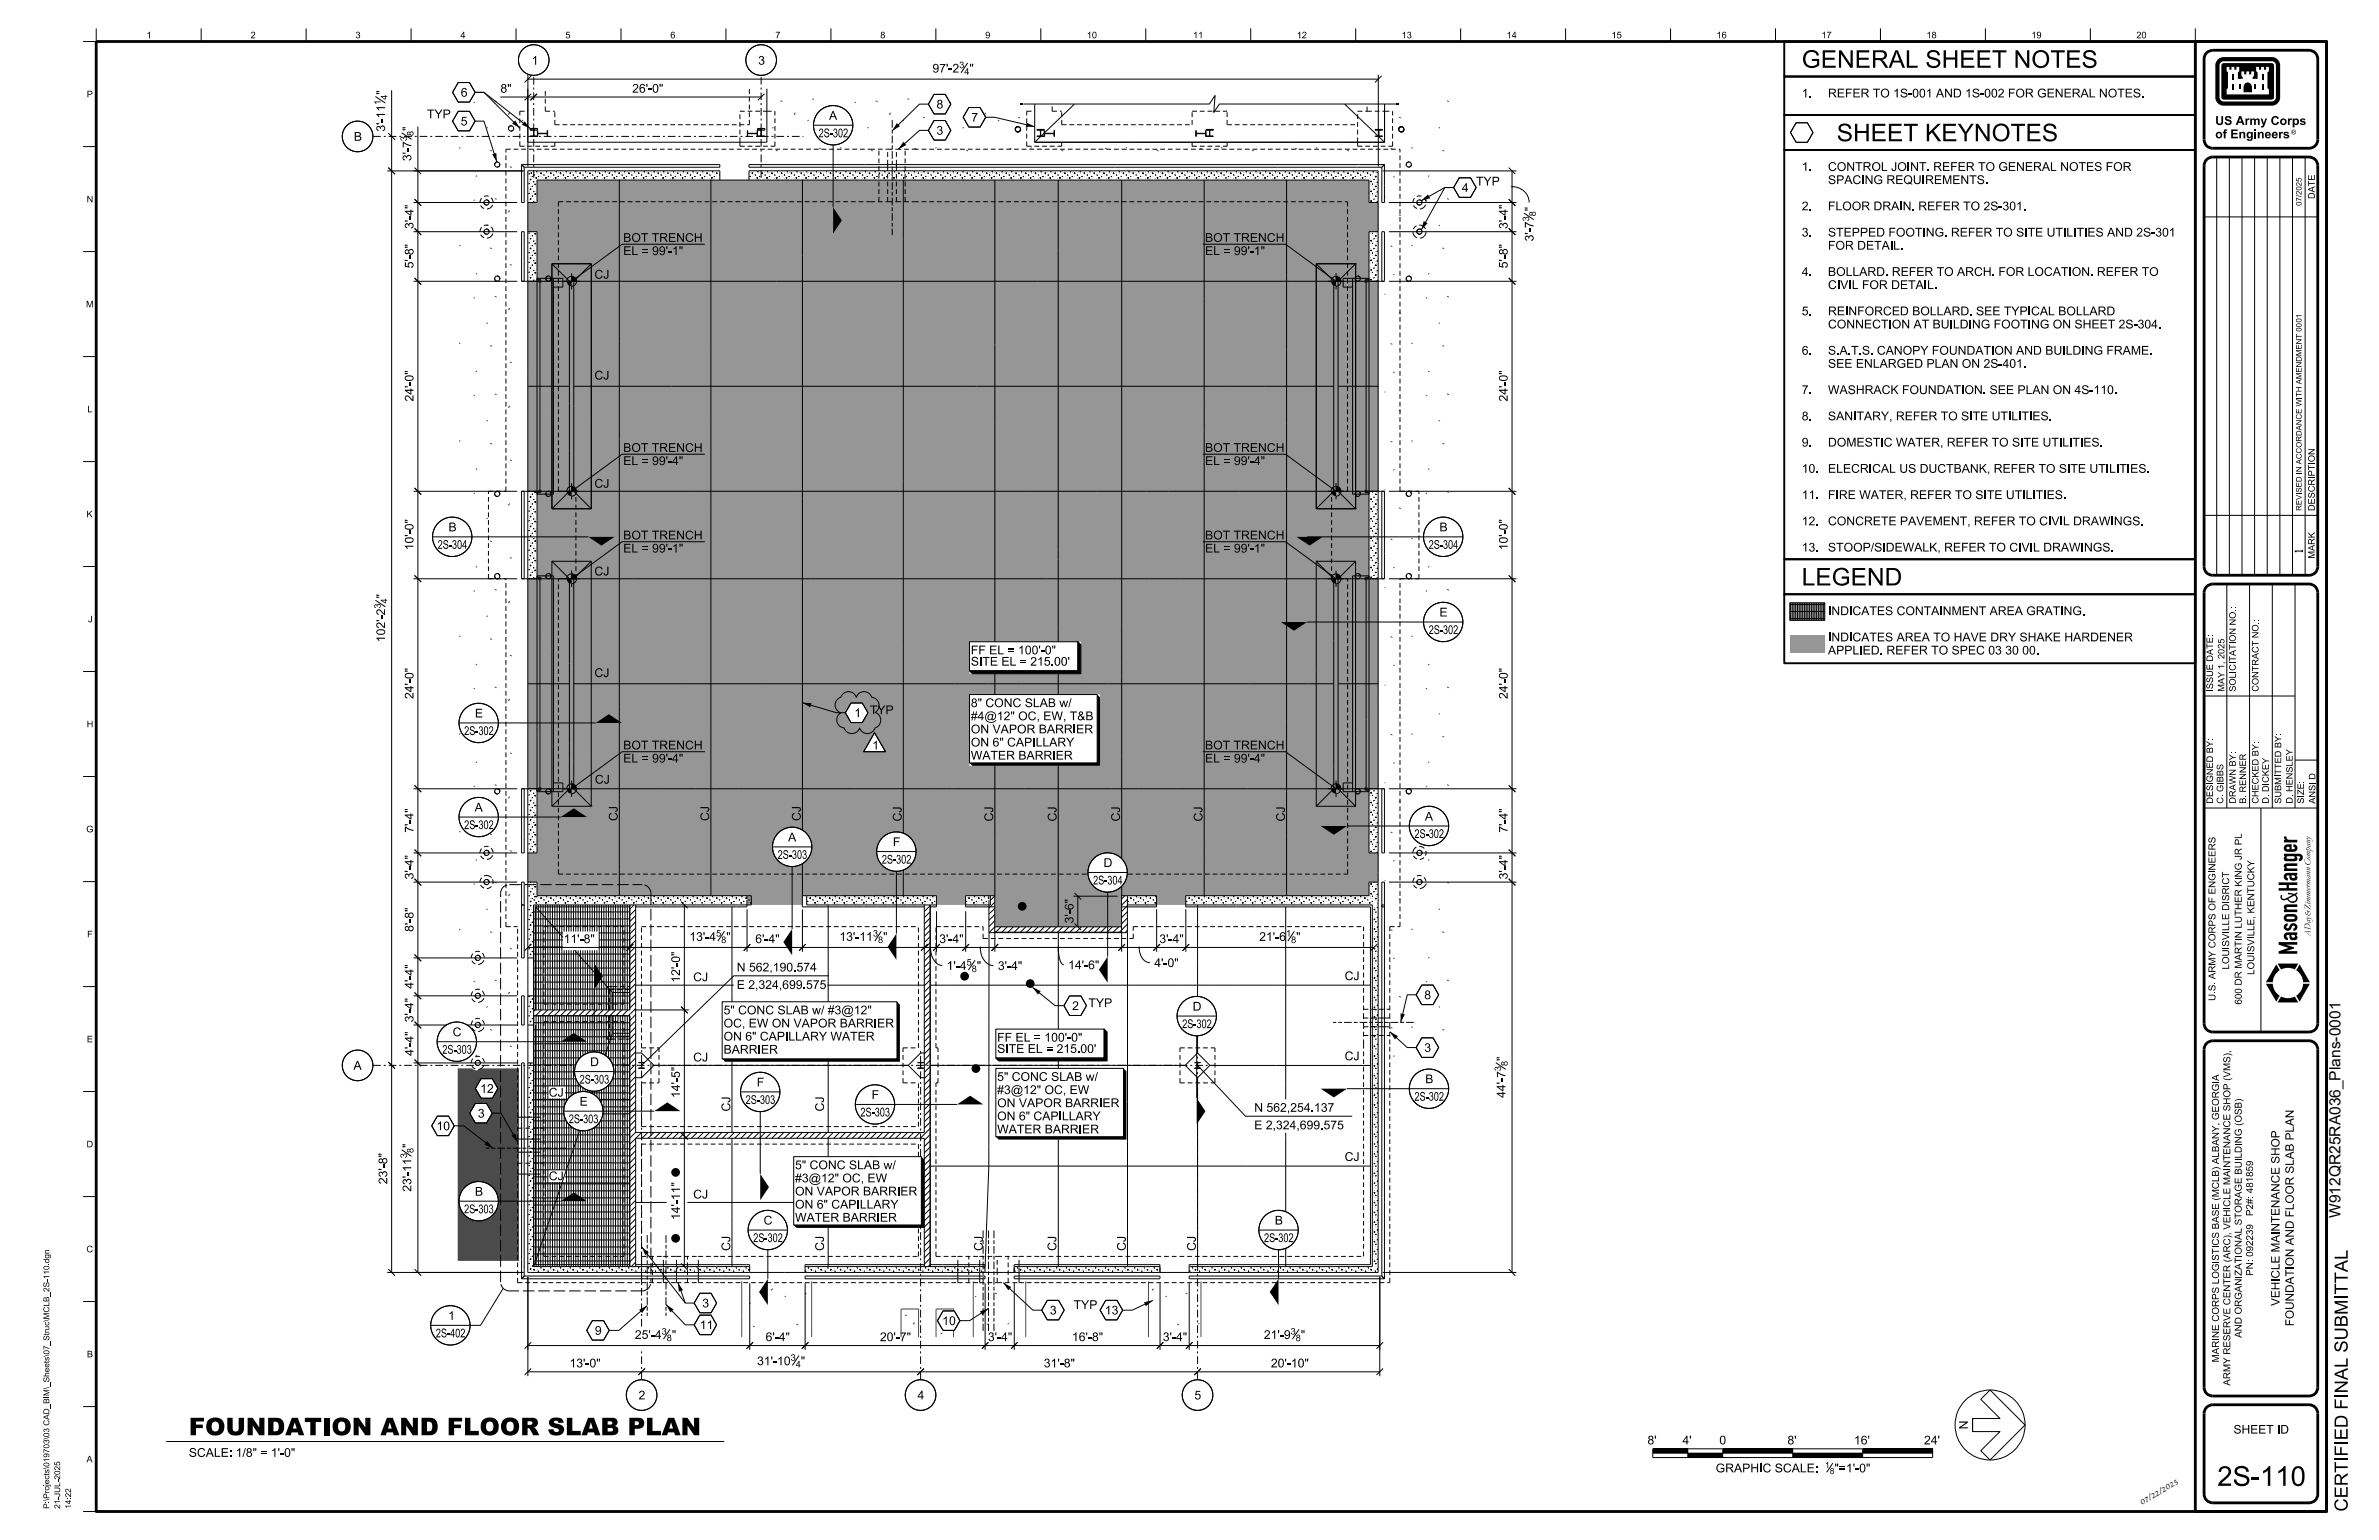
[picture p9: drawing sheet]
<svg xmlns="http://www.w3.org/2000/svg" width="864mm" height="559mm" viewBox="0 0 864 559" stroke-linecap="round" stroke-linejoin="round" font-family="sans-serif">
<defs><g id="words">
<text font-size="7.1" x="804.9" y="539.2">2S-110</text>
<g font-size="6.3">
<text x="654.1" y="24.6">GENERAL SHEET NOTES</text>
<text x="666.8" y="51.3">SHEET KEYNOTES</text>
<text x="654.1" y="212.4">LEGEND</text>
<text x="68.5" y="520.8">FOUNDATION AND FLOOR SLAB PLAN</text>
</g>
<text font-size="5.6" x="849.7" y="442" transform="rotate(-90 849.7 442)">W912QR25RA036_Plans-0001</text>
<g font-size="4.8">
<text x="852.2" y="471.6" transform="rotate(-90 852.2 471.6)">I</text>
<text x="852.2" y="469.7" transform="rotate(-90 852.2 469.7)">TTAL</text>
<text x="852.2" y="505.6" transform="rotate(-90 852.2 505.6)">NALSUBM</text>
<text x="852.2" y="522.6" transform="rotate(-90 852.2 522.6)">ED FI</text>
<text x="852.2" y="528.5" transform="rotate(-90 852.2 528.5)">FI</text>
<text x="852.2" y="548.5" transform="rotate(-90 852.2 548.5)">CERTI</text>
</g>
<g font-size="3.2">
<text x="193" y="23.5">1</text>
<text x="275.2" y="23.5">3</text>
<text x="338.5" y="26.3">97'-2</text>
<text x="351.9" y="26.3">&quot;</text>
<text x="139.8" y="34.4" transform="rotate(-90 139.8 34.4)">&quot;</text>
<text x="181.7" y="33.6">8&quot;</text>
<text x="229.5" y="33.6">26'-0&quot;</text>
<text x="654.1" y="35.4">1.</text>
<text x="663.6" y="35.4">REFER TO 1S-001 AND 1S-002 FOR GENERAL NOTES.</text>
<text x="340" y="39.4">8</text>
<text x="139.8" y="47.8" transform="rotate(-90 139.8 47.8)">3'11</text>
<text x="139.8" y="44.5" transform="rotate(-90 139.8 44.5)">-</text>
<text x="149.3" y="47.5" transform="rotate(-90 149.3 47.5)">&quot;</text>
<text x="155" y="42.9">TYP</text>
<text x="167.2" y="45.5">5</text>
<text x="301" y="43.5">A</text>
<text x="352.6" y="44.1">7</text>
<text x="804.1" y="45.3">US Army Corps</text>
<text x="128.4" y="51.1">B</text>
<text x="297.2" y="49.8">2S-302</text>
<text x="340" y="48.9">3</text>
<text x="804.1" y="50.2">of Engineers</text>
<text x="149.3" y="58.5" transform="rotate(-90 149.3 58.5)">3'7</text>
<text x="149.3" y="55.2" transform="rotate(-90 149.3 55.2)">-</text>
<text x="654.1" y="62">1.</text>
<text x="663.6" y="62">CONTROL JOINT. REFER TO GENERAL NOTES FOR</text>
<text x="530.6" y="69.6">4</text>
<text x="535.8" y="67.3">TYP</text>
<text x="663.6" y="66.8">SPACING REQUIREMENTS.</text>
<text x="556.7" y="76.6" transform="rotate(-90 556.7 76.6)">&quot;</text>
<text x="654.1" y="76.3">2.</text>
<text x="663.6" y="76.3">FLOOR DRAIN. REFER TO 2S-301.</text>
<text x="150.1" y="83.1" transform="rotate(-90 150.1 83.1)">3'4&quot;</text>
<text x="150.1" y="79.8" transform="rotate(-90 150.1 79.8)">-</text>
<text x="547.3" y="83.1" transform="rotate(-90 547.3 83.1)">3'4&quot;</text>
<text x="547.3" y="79.8" transform="rotate(-90 547.3 79.8)">-</text>
<text x="226.2" y="87.8">BOT TRENCH</text>
<text x="437.4" y="87.8">BOT TRENCH</text>
<text x="556.7" y="87.6" transform="rotate(-90 556.7 87.6)">3'7</text>
<text x="556.7" y="84.3" transform="rotate(-90 556.7 84.3)">-</text>
<text x="654.1" y="85.8">3.</text>
<text x="663.6" y="85.8">STEPPED FOOTING. REFER TO SITE UTILITIES AND 2S-301</text>
<text x="150.1" y="94.1" transform="rotate(-90 150.1 94.1)">-</text>
<text x="226.2" y="92.5">EL = 99'-1&quot;</text>
<text x="437.4" y="92.5">EL = 99'-1&quot;</text>
<text x="547.3" y="94.1" transform="rotate(-90 547.3 94.1)">-</text>
<text x="663.6" y="90.6">FOR DETAIL.</text>
<text x="150.1" y="97.4" transform="rotate(-90 150.1 97.4)">5'8&quot;</text>
<text x="215.8" y="101.1">CJ</text>
<text x="547.3" y="97.4" transform="rotate(-90 547.3 97.4)">5'8&quot;</text>
<text x="654.1" y="100.1">4.</text>
<text x="663.6" y="100.1">BOLLARD. REFER TO ARCH. FOR LOCATION. REFER TO</text>
<text x="663.6" y="104.9">CIVIL FOR DETAIL.</text>
<text x="654.1" y="114.4">5.</text>
<text x="663.6" y="119.2">CONNECTION AT BUILDING FOOTING ON SHEET 2S-304.</text>
<text x="663.6" y="114.4">REINFORCED BOLLARD. SEE TYPICAL BOLLARD</text>
<text x="654.1" y="128.7">6.</text>
<text x="663.6" y="128.7">S.A.T.S. CANOPY FOUNDATION AND BUILDING FRAME.</text>
<text x="215.8" y="137.7">CJ</text>
<text x="663.6" y="133.5">SEE ENLARGED PLAN ON 2S-401.</text>
<text x="150.1" y="139.9" transform="rotate(-90 150.1 139.9)">-</text>
<text x="547.3" y="139.9" transform="rotate(-90 547.3 139.9)">-</text>
<text x="654.1" y="143">7.</text>
<text x="663.6" y="143">WASHRACK FOUNDATION. SEE PLAN ON 4S-110.</text>
<text x="150.1" y="145.7" transform="rotate(-90 150.1 145.7)">24'0&quot;</text>
<text x="547.3" y="145.7" transform="rotate(-90 547.3 145.7)">24'0&quot;</text>
<text x="654.1" y="152.5">8.</text>
<text x="663.6" y="152.5">SANITARY, REFER TO SITE UTILITIES.</text>
<text x="226.2" y="164">BOT TRENCH</text>
<text x="437.4" y="164">BOT TRENCH</text>
<text x="654.1" y="162">9.</text>
<text x="663.6" y="162">DOMESTIC WATER, REFER TO SITE UTILITIES.</text>
<text x="226.2" y="168.7">EL = 99'-4&quot;</text>
<text x="437.4" y="168.7">EL = 99'-4&quot;</text>
<text x="654.1" y="171.6">10. ELECRICAL US DUCTBANK, REFER TO SITE UTILITIES.</text>
<text x="215.8" y="177">CJ</text>
<text x="654.1" y="181.1">11. FIRE WATER, REFER TO SITE UTILITIES.</text>
<text x="654.1" y="190.6">12. CONCRETE PAVEMENT, REFER TO CIVIL DRAWINGS.</text>
<text x="150.1" y="193.9" transform="rotate(-90 150.1 193.9)">-</text>
<text x="162.8" y="192.8">B</text>
<text x="226.2" y="195.7">BOT TRENCH</text>
<text x="437.4" y="195.7">BOT TRENCH</text>
<text x="522.5" y="192.8">B</text>
<text x="547.3" y="193.9" transform="rotate(-90 547.3 193.9)">-</text>
<text x="150.1" y="199.7" transform="rotate(-90 150.1 199.7)">10'0&quot;</text>
<text x="158.9" y="199.2">2S-304</text>
<text x="226.2" y="200.5">EL = 99'-1&quot;</text>
<text x="437.4" y="200.5">EL = 99'-1&quot;</text>
<text x="518.6" y="199.2">2S-304</text>
<text x="547.3" y="199.7" transform="rotate(-90 547.3 199.7)">10'0&quot;</text>
<text x="654.1" y="200.1">13. STOOP/SIDEWALK, REFER TO CIVIL DRAWINGS.</text>
<text x="215.8" y="208.8">CJ</text>
<text x="139.8" y="217.1" transform="rotate(-90 139.8 217.1)">&quot;</text>
<text x="139.8" y="224.8" transform="rotate(-90 139.8 224.8)">-</text>
<text x="522.5" y="223.7">E</text>
<text x="663.6" y="223.2">INDICATES CONTAINMENT AREA GRATING.</text>
<text x="139.8" y="233" transform="rotate(-90 139.8 233)">102'2</text>
<text x="518.6" y="230.1">2S-302</text>
<text x="663.6" y="232.7">INDICATES AREA TO HAVE DRY SHAKE HARDENER</text>
<text x="352.4" y="237.4">FF EL = 100'-0&quot;</text>
<text x="663.6" y="237.5">APPLIED. REFER TO SPEC 03 30 00.</text>
<text x="215.8" y="245.7">CJ</text>
<text x="352.4" y="241.5">SITE EL = 215.00'</text>
<text x="150.1" y="247.9" transform="rotate(-90 150.1 247.9)">-</text>
<text x="547.3" y="247.9" transform="rotate(-90 547.3 247.9)">-</text>
<text x="150.1" y="253.6" transform="rotate(-90 150.1 253.6)">24'0&quot;</text>
<text x="352.4" y="256.6">8&quot; CONC SLAB w/</text>
<text x="547.3" y="253.6" transform="rotate(-90 547.3 253.6)">24'0&quot;</text>
<text x="172.4" y="260.4">E</text>
<text x="310.1" y="260.2">1</text>
<text x="315.8" y="259.1">TYP</text>
<text x="352.4" y="261.3">#4@12&quot; OC, EW, T&amp;B</text>
<text x="168.5" y="266.7">2S-302</text>
<text x="352.4" y="266.1">ON VAPOR BARRIER</text>
<text x="226.2" y="271.9">BOT TRENCH</text>
<text x="316.6" y="272">1</text>
<text x="352.4" y="275.6">WATER BARRIER</text>
<text x="352.4" y="270.9">ON 6&quot; CAPILLARY</text>
<text x="437.4" y="271.9">BOT TRENCH</text>
<text x="226.2" y="276.7">EL = 99'-4&quot;</text>
<text x="437.4" y="276.7">EL = 99'-4&quot;</text>
<text x="215.9" y="284.3">CJ</text>
<text x="150.1" y="298.8" transform="rotate(-90 150.1 298.8)">-</text>
<text x="172.3" y="294.5">A</text>
<text x="224.2" y="297.9" transform="rotate(-90 224.2 297.9)">CJ</text>
<text x="257.4" y="297.9" transform="rotate(-90 257.4 297.9)">CJ</text>
<text x="290.7" y="297.9" transform="rotate(-90 290.7 297.9)">CJ</text>
<text x="327.3" y="298.1" transform="rotate(-90 327.3 298.1)">CJ</text>
<text x="360.5" y="298.1" transform="rotate(-90 360.5 298.1)">CJ</text>
<text x="383.5" y="298.1" transform="rotate(-90 383.5 298.1)">CJ</text>
<text x="406.6" y="298.1" transform="rotate(-90 406.6 298.1)">CJ</text>
<text x="436.5" y="298.1" transform="rotate(-90 436.5 298.1)">CJ</text>
<text x="466.4" y="298.1" transform="rotate(-90 466.4 298.1)">CJ</text>
<text x="517.2" y="297.7">A</text>
<text x="547.3" y="298.8" transform="rotate(-90 547.3 298.8)">-</text>
<text x="150.1" y="302.2" transform="rotate(-90 150.1 302.2)">7'4&quot;</text>
<text x="168.5" y="300.8">2S-302</text>
<text x="286.1" y="305.3">A</text>
<text x="513.5" y="304.1">2S-302</text>
<text x="547.3" y="302.2" transform="rotate(-90 547.3 302.2)">7'4&quot;</text>
<text x="282.3" y="311.7">2S-303</text>
<text x="324.1" y="307">F</text>
<text x="150.1" y="315.8" transform="rotate(-90 150.1 315.8)">-</text>
<text x="320.1" y="313.4">2S-302</text>
<text x="400.6" y="314.6">D</text>
<text x="547.3" y="315.8" transform="rotate(-90 547.3 315.8)">-</text>
<text x="150.1" y="319.1" transform="rotate(-90 150.1 319.1)">3'4&quot;</text>
<text x="396.8" y="320.9">2S-304</text>
<text x="547.3" y="319.1" transform="rotate(-90 547.3 319.1)">3'4&quot;</text>
<text x="150.1" y="334.8" transform="rotate(-90 150.1 334.8)">-</text>
<text x="389.7" y="335.1" transform="rotate(-90 389.7 335.1)">3'6&quot;</text>
<text x="389.7" y="331.8" transform="rotate(-90 389.7 331.8)">-</text>
<text x="150.1" y="338.1" transform="rotate(-90 150.1 338.1)">8'8&quot;</text>
<text x="250.2" y="341.4">13'-4</text>
<text x="263.6" y="341.4">&quot;</text>
<text x="304.7" y="341.4">13'-11</text>
<text x="320.6" y="341.4">&quot;</text>
<text x="457.1" y="341.4">21'-6</text>
<text x="470.5" y="341.4">&quot;</text>
<text x="204.6" y="342.2">11'-8&quot;</text>
<text x="274.2" y="342.2">6'-4&quot;</text>
<text x="340.9" y="342.2">3'-4&quot;</text>
<text x="420.9" y="342.2">3'-4&quot;</text>
<text x="246.8" y="350.8" transform="rotate(-90 246.8 350.8)">-</text>
<text x="267.4" y="352.5">N 562,190.574</text>
<text x="343.6" y="351.9">1'-4</text>
<text x="354.6" y="351.9">&quot;</text>
<text x="362.2" y="352">3'-4&quot;</text>
<text x="387.7" y="351.7">14'-6&quot;</text>
<text x="419" y="350.9">4'-0&quot;</text>
<text x="150.1" y="355.5" transform="rotate(-90 150.1 355.5)">-</text>
<text x="246.8" y="356.6" transform="rotate(-90 246.8 356.6)">12'0&quot;</text>
<text x="251.6" y="356">CJ</text>
<text x="267.4" y="358.8">E 2,324,699.575</text>
<text x="488.1" y="355.7">CJ</text>
<text x="395.1" y="365.4">TYP</text>
<text x="517" y="362.6">8</text>
<text x="150.1" y="367.6" transform="rotate(-90 150.1 367.6)">-</text>
<text x="262.7" y="368.1">5&quot; CONC SLAB w/#3@12&quot;</text>
<text x="389.2" y="366.5">2</text>
<text x="432.9" y="366.7">D</text>
<text x="164.3" y="376">C</text>
<text x="262.7" y="377.6">ON 6&quot; CAPILLARY WATER</text>
<text x="262.7" y="372.8">OC, EW ON VAPOR BARRIER</text>
<text x="362" y="378">FF EL = 100'-0&quot;</text>
<text x="429.1" y="373.1">2S-302</text>
<text x="150.1" y="383.1" transform="rotate(-90 150.1 383.1)">4'4&quot; 3'4&quot; 4'4&quot;</text>
<text x="150.1" y="379.8" transform="rotate(-90 150.1 379.8)">-</text>
<text x="160.5" y="382.4">2S-303</text>
<text x="262.7" y="382.3">BARRIER</text>
<text x="362" y="382.1">SITE EL = 215.00'</text>
<text x="517" y="381.7">3</text>
<text x="128.3" y="388.2">A</text>
<text x="214.2" y="386.8">D</text>
<text x="251.6" y="385.2">CJ</text>
<text x="488.1" y="384.7">CJ</text>
<text x="546.5" y="385" transform="rotate(-90 546.5 385)">&quot;</text>
<text x="210.4" y="393.2">2S-303</text>
<text x="246.8" y="392.6" transform="rotate(-90 246.8 392.6)">-</text>
<text x="274.7" y="394.2">F</text>
<text x="362" y="392.2">5&quot; CONC SLAB w/</text>
<text x="517.4" y="393.1">B</text>
<text x="546.5" y="392.6" transform="rotate(-90 546.5 392.6)">-</text>
<text x="174.3" y="396.5">12</text>
<text x="199.2" y="397.9">CJ</text>
<text x="210.4" y="401.2">E</text>
<text x="246.8" y="398.4" transform="rotate(-90 246.8 398.4)">14'5&quot;</text>
<text x="270.7" y="400.6">2S-303</text>
<text x="316.4" y="398.8">F</text>
<text x="362" y="401.7">ON VAPOR BARRIER</text>
<text x="362" y="397">#3@12&quot; OC, EW</text>
<text x="513.5" y="399.4">2S-302</text>
<text x="546.5" y="398.4" transform="rotate(-90 546.5 398.4)">44'7</text>
<text x="173.5" y="405.5">3</text>
<text x="206.5" y="407.6">2S-303</text>
<text x="265.1" y="403.3" transform="rotate(-90 265.1 403.3)">CJ</text>
<text x="299.1" y="403.3" transform="rotate(-90 299.1 403.3)">CJ</text>
<text x="312.3" y="405.1">2S-303</text>
<text x="362" y="406.5">ON 6&quot; CAPILLARY</text>
<text x="455.3" y="403.4">N 562,254.137</text>
<text x="158.4" y="410.1">10</text>
<text x="362" y="411.3">WATER BARRIER</text>
<text x="455.3" y="409.8">E 2,324,699.575</text>
<text x="149.3" y="416.5" transform="rotate(-90 149.3 416.5)">&quot;</text>
<text x="140.6" y="423.9" transform="rotate(-90 140.6 423.9)">-</text>
<text x="288.6" y="424.3">5&quot; CONC SLAB w/</text>
<text x="488.1" y="421.3">CJ</text>
<text x="140.6" y="429.7" transform="rotate(-90 140.6 429.7)">23'8&quot;</text>
<text x="149.3" y="426.7" transform="rotate(-90 149.3 426.7)">-</text>
<text x="199.2" y="428.3">CJ</text>
<text x="288.6" y="429">#3@12&quot; OC, EW</text>
<text x="149.3" y="432.4" transform="rotate(-90 149.3 432.4)">23'11</text>
<text x="172.4" y="433.9">B</text>
<text x="246.8" y="436.9" transform="rotate(-90 246.8 436.9)">-</text>
<text x="251.6" y="434.9">CJ</text>
<text x="288.6" y="433.8">ON VAPOR BARRIER</text>
<text x="168.5" y="440.2">2S-303</text>
<text x="246.8" y="442.7" transform="rotate(-90 246.8 442.7)">14'11&quot;</text>
<text x="288.6" y="443.3">WATER BARRIER</text>
<text x="288.6" y="438.5">ON 6&quot; CAPILLARY</text>
<text x="277.2" y="444.3">C</text>
<text x="462.8" y="444.3">B</text>
<text x="265.1" y="453.9" transform="rotate(-90 265.1 453.9)">CJ</text>
<text x="273.4" y="450.7">2S-302</text>
<text x="299.1" y="453.9" transform="rotate(-90 299.1 453.9)">CJ</text>
<text x="356.8" y="453.9" transform="rotate(-90 356.8 453.9)">CJ</text>
<text x="383.5" y="453.9" transform="rotate(-90 383.5 453.9)">CJ</text>
<text x="408.7" y="453.9" transform="rotate(-90 408.7 453.9)">CJ</text>
<text x="434.1" y="453.9" transform="rotate(-90 434.1 453.9)">CJ</text>
<text x="458.9" y="450.7">2S-302</text>
<text x="466.1" y="453.9" transform="rotate(-90 466.1 453.9)">CJ</text>
<text x="162.7" y="478.9">1</text>
<text x="254.9" y="474.4">3</text>
<text x="381.1" y="477">3</text>
<text x="389.7" y="475">TYP</text>
<text x="401.1" y="477">13</text>
<text x="158.2" y="485.3">2S-402</text>
<text x="215.9" y="484.3">9</text>
<text x="230.5" y="485.8">25'-4</text>
<text x="243.9" y="485.8">&quot;</text>
<text x="254" y="482.3">11</text>
<text x="342" y="480.8">10</text>
<text x="458.8" y="485.8">21'-9</text>
<text x="472.2" y="485.8">&quot;</text>
<text x="277.9" y="486.6">6'-4&quot;</text>
<text x="319.4" y="486.6">20'-7&quot;</text>
<text x="358.6" y="486.6">3'-4&quot;</text>
<text x="389.1" y="486.6">16'-8&quot;</text>
<text x="422.1" y="486.6">3'-4&quot;</text>
<text x="206.7" y="496.2">13'-0&quot;</text>
<text x="274.8" y="495.4">31'-10</text>
<text x="290.7" y="495.4">&quot;</text>
<text x="378.9" y="496.2">31'-8&quot;</text>
<text x="461.3" y="496.2">20'-10&quot;</text>
<text x="231.8" y="507.8">2</text>
<text x="333.1" y="507.8">4</text>
<text x="433.6" y="507.8">5</text>
<text x="711.2" y="515.5" transform="rotate(90 711.2 515.5)">N</text>
<text x="598.1" y="524.1">8'</text>
<text x="610.8" y="524.1">4'</text>
<text x="624.1" y="524.1">0</text>
<text x="648.9" y="524.1">8'</text>
<text x="673" y="524.1">16'</text>
<text x="698.4" y="524.1">24'</text>
<text x="68.5" y="528.6">SCALE: 1/8&quot; = 1'-0&quot;</text>
<text x="622.8" y="534.3">GRAPHIC SCALE:</text>
<text x="665.9" y="534.3">&quot;=1'-0&quot;</text>
</g>
<text font-size="3.1" x="810.8" y="520.2">SHEET ID</text>
<g font-size="3">
<text x="827.5" y="429.4" transform="rotate(-90 827.5 429.4)">CE SHOP</text>
<text x="827.5" y="443.8" transform="rotate(-90 827.5 443.8)">TENAN</text>
<text x="827.5" y="446.9" transform="rotate(-90 827.5 446.9)">N</text>
<text x="827.5" y="450.9" transform="rotate(-90 827.5 450.9)">AI</text>
<text x="832.7" y="451.9" transform="rotate(-90 832.7 451.9)">AND FLOOR SLAB PLAN</text>
<text x="832.7" y="459.5" transform="rotate(-90 832.7 459.5)">ON</text>
<text x="827.5" y="465.1" transform="rotate(-90 827.5 465.1)">I</text>
<text x="827.5" y="463.9" transform="rotate(-90 827.5 463.9)">CLE M</text>
<text x="827.5" y="473.9" transform="rotate(-90 827.5 473.9)">VEH</text>
<text x="832.7" y="481.2" transform="rotate(-90 832.7 481.2)">FOUNDATI</text>
</g>
<text font-size="2.7" x="835.8" y="200.4" transform="rotate(-90 835.8 200.4)">1</text>
<g font-size="2.5">
<text x="804.2" y="315.9" transform="rotate(-90 804.2 315.9)">NEERS</text>
<text x="809.2" y="321" transform="rotate(-90 809.2 321)">CT</text>
<text x="813.8" y="318.4" transform="rotate(-90 813.8 318.4)">NG JR PL</text>
<text x="809.2" y="326.9" transform="rotate(-90 809.2 326.9)">SRI</text>
<text x="818.3" y="324.2" transform="rotate(-90 818.3 324.2)">TUCKY</text>
<text x="809.2" y="337.8" transform="rotate(-90 809.2 337.8)">LLE DI</text>
<text x="813.8" y="340.5" transform="rotate(-90 813.8 340.5)">N LUTHER KI</text>
<text x="818.3" y="339.7" transform="rotate(-90 818.3 339.7)">LLE,KEN</text>
<text x="809.2" y="343.5" transform="rotate(-90 809.2 343.5)">SVI</text>
<text x="818.3" y="345.5" transform="rotate(-90 818.3 345.5)">SVI</text>
<text x="809.2" y="351.8" transform="rotate(-90 809.2 351.8)">LOUI</text>
<text x="818.3" y="353.7" transform="rotate(-90 818.3 353.7)">LOUI</text>
<text x="804.2" y="359.6" transform="rotate(-90 804.2 359.6)">S.ARMY CORPS OF ENGI</text>
<text x="804.2" y="363.2" transform="rotate(-90 804.2 363.2)">U.</text>
<text x="813.8" y="364.5" transform="rotate(-90 813.8 364.5)">600DR MARTI</text>
<text x="809.6" y="382.1" transform="rotate(-90 809.6 382.1)">,</text>
<text x="805.5" y="392.2" transform="rotate(-90 805.5 392.2)">A</text>
<text x="809.6" y="391" transform="rotate(-90 809.6 391)">VMS)</text>
<text x="813.8" y="407.3" transform="rotate(-90 813.8 407.3)">OSB)</text>
<text x="813.8" y="414.8" transform="rotate(-90 813.8 414.8)">NG (</text>
<text x="809.6" y="423.7" transform="rotate(-90 809.6 423.7)">NTENANCE SHOP (</text>
<text x="813.8" y="420.4" transform="rotate(-90 813.8 420.4)">L</text>
<text x="805.5" y="434.4" transform="rotate(-90 805.5 434.4)">MCLB)ALBANY,GEORGI</text>
<text x="809.6" y="437.9" transform="rotate(-90 809.6 437.9)">CLE MAI</text>
<text x="817.9" y="441.3" transform="rotate(-90 817.9 441.3)">P2#:481859</text>
<text x="809.6" y="448.2" transform="rotate(-90 809.6 448.2)">,VEHI</text>
<text x="805.5" y="452" transform="rotate(-90 805.5 452)">CS BASE (</text>
<text x="813.8" y="455.3" transform="rotate(-90 813.8 455.3)">ONALSTORAGE BUIDI</text>
<text x="805.5" y="457.5" transform="rotate(-90 805.5 457.5)">STI</text>
<text x="809.6" y="456.8" transform="rotate(-90 809.6 456.8)">ARC)</text>
<text x="813.8" y="463" transform="rotate(-90 813.8 463)">ZATI</text>
<text x="817.9" y="462.9" transform="rotate(-90 817.9 462.9)">PN:092239</text>
<text x="805.5" y="485.5" transform="rotate(-90 805.5 485.5)">NE CORPS LOGI</text>
<text x="813.8" y="485.4" transform="rotate(-90 813.8 485.4)">AND ORGANI</text>
<text x="805.5" y="494.4" transform="rotate(-90 805.5 494.4)">MARI</text>
<text x="809.6" y="502.8" transform="rotate(-90 809.6 502.8)">ARMY RESERVE CENTER (</text>
<text x="777.5" y="546.1" transform="rotate(-30 777.5 546.1)">07/22/2025</text>
</g>
<g font-size="2.4">
<text x="53.1" y="13.9">1</text>
<text x="91" y="13.9">2</text>
<text x="129" y="13.9">3</text>
<text x="167.1" y="13.9">4</text>
<text x="205.2" y="13.9">5</text>
<text x="243.3" y="13.9">6</text>
<text x="281.4" y="13.9">7</text>
<text x="319.5" y="13.9">8</text>
<text x="357.6" y="13.9">9</text>
<text x="394.5" y="13.9">10</text>
<text x="433.1" y="13.9">11</text>
<text x="470.7" y="13.9">12</text>
<text x="508.8" y="13.9">13</text>
<text x="546.9" y="13.9">14</text>
<text x="585" y="13.9">15</text>
<text x="623.1" y="13.9">16</text>
<text x="661.2" y="13.9">17</text>
<text x="699.3" y="13.9">18</text>
<text x="737.4" y="13.9">19</text>
<text x="775.5" y="13.9">20</text>
<text x="348.2" y="24.7">3</text>
<text x="350.1" y="27.1">4</text>
<text x="31.5" y="35.3">P</text>
<text x="138.2" y="38.1" transform="rotate(-90 138.2 38.1)">1</text>
<text x="140.6" y="36.2" transform="rotate(-90 140.6 36.2)">4</text>
<text x="147.7" y="51.2" transform="rotate(-90 147.7 51.2)">3</text>
<text x="150.1" y="49.4" transform="rotate(-90 150.1 49.4)">8</text>
<text x="31.5" y="73.4">N</text>
<text x="840.3" y="72.2" transform="rotate(-90 840.3 72.2)">DATE</text>
<text x="555.1" y="80.3" transform="rotate(-90 555.1 80.3)">3</text>
<text x="557.5" y="78.5" transform="rotate(-90 557.5 78.5)">8</text>
<text x="31.2" y="111.5">M</text>
<text x="31.7" y="149.6">L</text>
<text x="840.3" y="167.7" transform="rotate(-90 840.3 167.7)">ON</text>
<text x="840.3" y="172.9" transform="rotate(-90 840.3 172.9)">PTI</text>
<text x="840.3" y="185.4" transform="rotate(-90 840.3 185.4)">DESCRI</text>
<text x="31.4" y="187.7">K</text>
<text x="840.3" y="202.7" transform="rotate(-90 840.3 202.7)">M</text>
<text x="840.3" y="199.9" transform="rotate(-90 840.3 199.9)">ARK</text>
<text x="138.2" y="220.8" transform="rotate(-90 138.2 220.8)">3</text>
<text x="140.6" y="219" transform="rotate(-90 140.6 219)">4</text>
<text x="811.6" y="221" transform="rotate(-90 811.6 221)">:</text>
<text x="32" y="225.8">J</text>
<text x="819.9" y="225.7" transform="rotate(-90 819.9 225.7)">:</text>
<text x="811.6" y="232.9" transform="rotate(-90 811.6 232.9)">ON NO.</text>
<text x="811.6" y="243.4" transform="rotate(-90 811.6 243.4)">CI</text>
<text x="811.6" y="240.1" transform="rotate(-90 811.6 240.1)">TATI</text>
<text x="803.3" y="251" transform="rotate(-90 803.3 251)">I</text>
<text x="803.3" y="250.1" transform="rotate(-90 803.3 250.1)">SSUE DATE:</text>
<text x="807.5" y="251" transform="rotate(-90 807.5 251)">MAY 1,2025</text>
<text x="811.6" y="251" transform="rotate(-90 811.6 251)">SOLI</text>
<text x="819.9" y="251" transform="rotate(-90 819.9 251)">CONTRACT NO.</text>
<text x="31.5" y="263.9">H</text>
<text x="815.3" y="278.1" transform="rotate(-90 815.3 278.1)">ER</text>
<text x="828.1" y="281.1" transform="rotate(-90 828.1 281.1)">TTED BY:</text>
<text x="803.3" y="283.9" transform="rotate(-90 803.3 283.9)">GNED BY:</text>
<text x="807.1" y="283.9" transform="rotate(-90 807.1 283.9)">BBS</text>
<text x="823.6" y="284" transform="rotate(-90 823.6 284)">CKEY</text>
<text x="803.3" y="291.6" transform="rotate(-90 803.3 291.6)">DESI</text>
<text x="807.1" y="291.6" transform="rotate(-90 807.1 291.6)">C.GI</text>
<text x="811.6" y="291.6" transform="rotate(-90 811.6 291.6)">DRAW N BY:</text>
<text x="815.3" y="291.6" transform="rotate(-90 815.3 291.6)">B.RENN</text>
<text x="819.9" y="291.6" transform="rotate(-90 819.9 291.6)">CHECKED BY:</text>
<text x="823.6" y="291.6" transform="rotate(-90 823.6 291.6)">D.DI</text>
<text x="828.1" y="291.6" transform="rotate(-90 828.1 291.6)">SUBMI</text>
<text x="832.2" y="291.6" transform="rotate(-90 832.2 291.6)">D.HENSLEY</text>
<text x="836.4" y="291.6" transform="rotate(-90 836.4 291.6)">SI</text>
<text x="836.4" y="288.5" transform="rotate(-90 836.4 288.5)">ZE:</text>
<text x="840.5" y="291.6" transform="rotate(-90 840.5 291.6)">ANSID</text>
<text x="31.3" y="302">G</text>
<text x="31.6" y="340.1">F</text>
<text x="260" y="339.8">5</text>
<text x="316.9" y="339.8">3</text>
<text x="466.8" y="339.8">1</text>
<text x="261.8" y="342.2">8</text>
<text x="318.7" y="342.2">8</text>
<text x="468.7" y="342.2">8</text>
<text x="350.9" y="350.3">5</text>
<text x="352.7" y="352.7">8</text>
<text x="31.5" y="378.2">E</text>
<text x="544.9" y="388.7" transform="rotate(-90 544.9 388.7)">3</text>
<text x="547.3" y="386.8" transform="rotate(-90 547.3 386.8)">8</text>
<text x="31.4" y="416.3">D</text>
<text x="150.1" y="418.4" transform="rotate(-90 150.1 418.4)">8</text>
<text x="147.7" y="420.2" transform="rotate(-90 147.7 420.2)">3</text>
<text x="31.4" y="454.4">C</text>
<text x="240.2" y="484.3">3</text>
<text x="468.5" y="484.3">3</text>
<text x="242" y="486.6">8</text>
<text x="470.4" y="486.6">8</text>
<text x="31.5" y="492.5">B</text>
<text x="287" y="493.8">3</text>
<text x="288.9" y="496.2">4</text>
<text x="31.4" y="530.6">A</text>
</g>
<g font-size="2.2">
<text x="662.5" y="532.7">1</text>
<text x="664.2" y="534.9">8</text>
</g>
<g font-size="2.1">
<text x="17.9" y="458.4" transform="rotate(-90 17.9 458.4)">dgn</text>
<text x="17.9" y="464.2" transform="rotate(-90 17.9 464.2)">110.</text>
<text x="17.9" y="478.7" transform="rotate(-90 17.9 478.7)">MCLB_2S-</text>
<text x="17.9" y="483.7" transform="rotate(-90 17.9 483.7)">r</text>
<text x="17.9" y="493.8" transform="rotate(-90 17.9 493.8)">s07_Stuc\</text>
<text x="17.9" y="503.3" transform="rotate(-90 17.9 503.3)">_</text>
<text x="17.9" y="506.6" transform="rotate(-90 17.9 506.6)">M\Sheet\</text>
<text x="17.9" y="521.5" transform="rotate(-90 17.9 521.5)">03CAD_BI</text>
<text x="17.9" y="534.6" transform="rotate(-90 17.9 534.6)">s019703\</text>
<text x="21.8" y="536.9" transform="rotate(-90 21.8 536.9)">2025</text>
<text x="17.9" y="544.7" transform="rotate(-90 17.9 544.7)">\</text>
<text x="17.9" y="540.9" transform="rotate(-90 17.9 540.9)">oj</text>
<text x="21.8" y="543.2" transform="rotate(-90 21.8 543.2)">J</text>
<text x="25.8" y="543.3" transform="rotate(-90 25.8 543.3)">22</text>
<text x="17.9" y="547.5" transform="rotate(-90 17.9 547.5)">P:Pr ect\</text>
<text x="21.8" y="547.5" transform="rotate(-90 21.8 547.5)">21-UL-</text>
<text x="25.8" y="547.5" transform="rotate(-90 25.8 547.5)">14:</text>
</g>
<g font-size="2">
<text x="835.5" y="70.8" transform="rotate(-90 835.5 70.8)">2025</text>
<text x="835.5" y="74.7" transform="rotate(-90 835.5 74.7)">07/</text>
<text x="835.5" y="118.6" transform="rotate(-90 835.5 118.6)">001</text>
<text x="835.5" y="144" transform="rotate(-90 835.5 144)">TH AMENDMENT 00</text>
<text x="835.5" y="171.3" transform="rotate(-90 835.5 171.3)">N ACCORDANCE W I</text>
<text x="835.5" y="178.7" transform="rotate(-90 835.5 178.7)">SED I</text>
<text x="835.5" y="185.4" transform="rotate(-90 835.5 185.4)">REVI</text>
</g>
<text font-size="1.7" x="831.7" y="48.8">®</text>
</g></defs>
<g fill="#969696">
<path d="M649.7 230.5h12.7v6.4h-12.7z"/>
<path d="M649.7 218.7h12.7v6.4h-12.7z"/>
<path d="M500.3 105.1v73.2h-3.3v6.5l-69.6 101.2-21.6-43.3zM191.6 227.9l63.5 54.4-6 8.8-57.5-28.7zM191.6 262.4l57.5 28.7-6.7 10-50.8-36.9zM211.3 172.6l50.1 100.2-6.3 9.5-63.5-54.4v-17.9h3.4v-21.1zM261.4 272.8l13.1 26-19.4-16.5zM300.6 214.7l46.9 34.1-60.6 60.7-12.4-10.7-13.1-26zM405.8 242.7l21.6 43.3-8.3 12.1-19.8-39.7v-6.4zM350.8 279l1.1-1.1h24.9l-30.2 50.5h-6.6v-3.4h-19.1zM376.8 277.9h22.5l14.2 28.3-20.6 30.1h-31.8v-11.3h-10.5v3.4h-4zM350.8 279l-29.9 46h-4l-.8-.4 13.7-24.6zM399.3 258.4l19.8 39.7-5.6 8.1-14.2-28.3zM351.9 260.5v16.8l-1.1 1.7-21 21zM347.5 248.8l4.4 3.2v8.5l-22.1 39.5-21 21-20.5-10.3-1.4-1.2zM195 288.8l34.7 31-3.5 5.2h-10l-21.2-17.7zM191.6 285.8l.5 .4h-.5zM191.6 264.2l50.8 36.9-12.7 18.7-34.7-31v-2.6h-2.9l-.5-.4zM191.6 309.5h3.4v-2.2l21.2 17.7h-21.2v-4.9h-3.4zM497.3 210h3v44.7l-48.4 70.3h-5l-7.7-15.5zM497 184.8v25.2h.3l-58.1 99.5-11.8-23.5zM500.3 254.7v31.5h-3.3v23.3h3.3v7.1l-13.6 8.4h-34.8zM486.7 325l13.6-8.4v3.5h-3.3v4.9zM229.7 319.8l5.9 5.2h-9.4zM271.2 325.2l1.9-1.8 6.9 5h-8.8zM413.5 306.2l11.1 22.2h-4.7v-3.4h-12.7v11.3h-14.3zM431.5 322.7l1.1 2.3h-2.1v3.4h-2.3zM255.1 282.3l19.4 16.5 3.2 6.6-28.6-14.3zM249.1 291.1l28.6 14.3 4.5 8.9-9.1 9.1-30.7-22.3zM273.1 323.4l9.1-9.1 7 14.1h-9.2zM274.5 298.8l12.4 10.7-.4 .3-8.8-4.4zM277.7 305.4l8.8 4.4-4.3 4.5zM304.9 324.9l.1 .1zM316.1 324.6l.8 .4h-1.1zM308.8 321l21-21-13.7 24.6zM304.9 324.9l3.9-3.9 7.3 3.6-.3 .4zM286.5 309.8l.4-.3 1.4 1.2zM286.5 309.8l1.8 .9 16.5 14.3h-13.5v3.4h-2.1l-7-14.1zM288.3 310.7l20.5 10.3-3.9 3.9zM242.4 301.1l30.7 22.3-1.9 1.8-35.6-.2-5.9-5.2zM439.2 309.5l7.7 15.5h-14.3l-1.1-2.3zM427.4 286l11.8 23.5-7.7 13.2-12.4-24.6zM419.1 298.1l12.4 24.6-3.3 5.7h-3.6l-11.1-22.2zM353 137.2l32.1 64.1-17.7 31.6h-15.5l-40.2-34.5zM243.7 140.2l73.9-73.9 35.4 70.9-41.3 61.2zM195 65.3h122.1l.5 1-73.9 73.9-48.7-41.8v-14.3h-3.4v-10.6h3.4zM193.4 136.7l31.1 22.6-13.2 13.3zM195 98.4l48.7 41.8-19.2 19.1-31.1-22.6-1.8-3.5v-31.1h3.4zM191.6 135.5l1.8 1.2 17.9 35.9-16.3 16.3v-10.6h-3.4zM401.4 65.3h59.8l-76.1 136-32.1-64.1zM461.2 65.3h28.4l-97.5 150.1-7-14.1zM489.6 65.3h.5l-93.2 159.7-4.8-9.6zM498.9 73.5h1.4v10.6h-3.3v18h3.3v3l-94.5 137.6-3.7-7.3zM490.1 65.3h6.9v8.2h1.9l-96.8 161.9-5.2-10.4zM224.5 159.3l19.2-19.1 68 58.2-11.1 16.3zM224.5 159.3l76.1 55.4-39.2 58.1-50.1-100.2zM311.7 198.4l40.2 34.5v11.6l-4.4 4.3-46.9-34.1zM385.1 201.3l7 14.1-11.3 17.5h-13.4zM396.9 225l5.2 10.4-7.7 13.1-2-4v-11.6zM402.1 235.4l3.7 7.3-6.5 9.3h-3.2l-1.7-3.5zM373.2 244.5h19.2l2 4-2.1 3.5h-24zM394.4 248.5l1.7 3.5h-3.8zM360.9 244.5h12.3l-4.9 7.5h-11.6zM347.5 248.8l4.4-4.3h9l-4.2 7.5h-4.8zM351.9 277.3v.6l-1.1 1.1zM392.1 215.4l4.8 9.6-4.5 7.9h-11.6zM191.6 133.2l1.8 3.5-1.8-1.2zM318.5 65.3h82.9l-48.4 71.9-35.4-70.9zM317.1 65.3h1.4l-.9 1z" fill-rule="evenodd"/>
</g>
<path d="M188.4 437.7l-14.6 14.7 2.4 1.2 12.2-12.2zM188.4 408l-22.2 22.2v18.4l7.6 3.8 14.6-14.7zM188.4 441.4l-12.2 12.2 7.8 3.9h4.4zM166.2 387.7v42.5l22.2-22.2v-14.3l-7.8-6h-6a2.42 2.42 0 0 1-3.4 0zM173.8 452.4l-5.2 5.1h3.7l3.9-3.9zM166.2 448.6v8.9h2.4l5.2-5.1zM176.2 453.6l-3.9 3.9h11.7zM180.6 387.7l7.8 6v-6z" fill-rule="evenodd" fill="#4b4b4b"/>
<g fill="none" stroke="#4b4b4b" stroke-width=".36" stroke-dasharray="1.7 1.1" stroke-linecap="butt">
<path d="M172.4 37l-.5 .3M179.6 36.6l.7 .3M191.8 35.9l-.6 .1M283.3 36.6l.7 .3M295.5 35.9l-.6 .1M310.7 37l-.5 .3M317.9 36.6l.7 .3M330.1 35.9l-.7 .1M345.2 37l-.4 .3M525.3 36.6l.7 .3M167.1 53.5l-.4 .3M177.1 46.2l-.5 .3"/>
<path d="M177.9 54.5l.7 .3M184.9 41.2l-.4 .4M185.1 41l-.5 .2M189.9 43.6l-.5 .3M280.7 46.2l-.4 .3M281.6 54.5l.7 .3M288.6 41.2l-.4 .4M288.8 41l-.4 .2M293.5 43.6l-.4 .3M297.4 53.8l.7 .2M305.4 53.5l-.5 .3M315.3 46.2l-.4 .3"/>
<path d="M316.2 54.5l.6 .3M323.2 41.2l-.4 .4M323.4 41l-.5 .2M328.1 43.6l-.4 .3M332 53.8l.6 .2M335 42.5l.7 .3M340 53.5l-.5 .3M349.9 46.2l-.5 .3M350.7 54.5l.7 .3M357.8 41.2l-.5 .4M357.9 41l-.4 .2M362.7 43.6l-.4 .3"/>
<path d="M366.5 53.8l.7 .2M369.6 42.5l.6 .3M374.5 53.5l-.4 .3M385.3 54.5l.7 .3M401.1 53.8l.6 .2M409.1 53.5l-.4 .3M419.9 54.5l.6 .3M435.6 53.8l.7 .2M443.7 53.5l-.5 .3M454.4 54.5l.7 .3M470.2 53.8l.7 .2M478.2 53.5l-.4 .3"/>
<path d="M489 54.5l.7 .3M504.8 53.8l.7 .2M507.8 42.5l.7 .3M512.8 53.5l-.5 .3M522.7 46.2l-.4 .3M523.6 54.5l.7 .3M172.4 72.5l-.5 .3M173.2 63.7l-.5 .3M179.6 72l.7 .3M184.9 76.7l-.4 .3M185.1 76.4l-.5 .3M185.1 60.5l.7 .3"/>
<path d="M502.9 71.4h-.3M506.2 64l-.4 .3M507.8 78l.7 .2M518.1 72.5l-.5 .3M518.9 63.7l-.5 .3M525.3 72l.7 .3M167.1 89l-.4 .3M173.2 99.2l-.5 .3M176.9 81.8l-.3 .2M177.1 81.7l-.2 .1M177.9 90l.7 .2M185.1 96l.7 .2"/>
<path d="M504.8 89.2l.7 .3M506.2 99.5l-.4 .3M512.8 89l-.5 .3M518.9 99.2l-.5 .3M522.7 81.7l-.4 .3M523.6 90l.7 .2M172.4 107.9l-.5 .3M177.1 117.1l-.5 .3M179.6 107.5l.7 .3M184.9 112.1l-.4 .3M185.1 111.9l-.5 .2M502.9 106.8h-.3"/>
<path d="M507.8 113.4l.7 .3M518.1 107.9l-.5 .3M522.7 117.1l-.4 .3M525.3 107.5l.7 .3M167.1 124.4l-.4 .3M173.2 134.7l-.5 .2M177.9 125.4l.7 .3M185.1 131.4l.7 .3M504.8 124.6l.7 .4M506.2 134.9l-.4 .3M512.8 124.4l-.5 .3M518.9 134.7l-.5 .2"/>
<path d="M523.6 125.4l.7 .3M167.1 159.8l-.4 .4M172.4 143.4l-.5 .3M177.1 152.5l-.5 .4M179.6 142.9l.7 .3M184.9 147.6l-.4 .3M185.1 147.3l-.5 .3M502.9 142.2l-.3 .1M507.8 148.8l.7 .4M512.8 159.8l-.5 .4M518.1 143.4l-.5 .3M522.7 152.5l-.4 .4"/>
<path d="M525.3 142.9l.7 .3M172.4 178.8l-.5 .3M173.2 170.1l-.5 .3M177.9 160.8l.7 .3M179.6 178.4l.6 .2M180.2 178.6l.1 .1M185.1 166.8l.7 .3M502.9 177.7h-.3M504.8 160.1l.7 .3M506.2 170.4l-.4 .3M518.1 178.8l-.5 .3M518.9 170.1l-.5 .3"/>
<path d="M523.6 160.8l.7 .3M525.3 178.4l.7 .3M167.1 195.3l-.4 .3M177.1 188l-.5 .3M177.9 196.3l.7 .3M184.9 183.1l-.4 .2M185.1 182.7l-.5 .4M504.8 195.5l.7 .3M507.8 184.3l.7 .3M512.8 195.3l-.5 .3M522.7 188l-.4 .3M172.4 214.3l-.5 .3"/>
<path d="M173.2 205.5l-.5 .3M179.6 213.8l.7 .3M184.9 218.5l-.4 .3M185.1 218.2l-.5 .3M185.1 202.3l.7 .3M502.9 213.1l-.3 .1M506.2 205.8l-.4 .3M507.8 219.7l.7 .3M518.1 214.3l-.5 .3M518.9 205.5l-.5 .3M525.3 213.8l.7 .3M167.1 230.8l-.4 .2"/>
<path d="M177.1 223.4l-.5 .3M177.9 231.7l.7 .3M185.1 237.7l.7 .3M504.8 231l.7 .3M512.8 230.8l-.5 .2M523.6 231.7l.7 .3M172.4 249.7l-.5 .3M173.2 241l-.5 .3M177.1 258.9l-.5 .3M179.6 249.3l.7 .3M184.9 253.9l-.4 .3M185.1 253.6l-.5 .3"/>
<path d="M502.9 248.6h-.3M506.2 241.3l-.4 .2M507.8 255.2l.7 .3M518.1 249.7l-.5 .3M518.9 241l-.5 .3M522.7 258.9l-.4 .3M525.3 249.3l.7 .3M167.1 266.2l-.4 .3M173.2 276.4l-.5 .3M185.1 273.2l.7 .3M504.8 266.5l.7 .2M506.2 276.7l-.4 .3"/>
<path d="M512.8 266.2l-.5 .3M518.9 276.4l-.5 .3M523.6 267.2l.7 .3M172.4 285.2l-.5 .3M177.1 294.4l-.5 .2M179.6 284.7l.7 .3M184.9 289.4l-.4 .3M185.1 289.1l-.5 .3M502.9 284l-.3 .1M507.8 290.7l.7 .2M518.1 285.2l-.5 .3M522.7 294.4l-.4 .2"/>
<path d="M525.3 284.7l.7 .3M167.1 301.7l-.4 .2M173.2 311.9l-.5 .3M177.9 302.6l.7 .3M185.1 308.6l.7 .3M502.9 319.5h-.3M504.8 301.9l.7 .3M506.2 312.2l-.4 .3M512.8 301.7l-.5 .2M518.9 311.9l-.5 .3M167.1 337.1l-.4 .3M172.4 320.6l-.5 .3"/>
<path d="M177.1 329.8l-.5 .3M177.9 338.1l.7 .3M179.6 320.2l.7 .3M184.9 324.8l-.4 .3M185.1 324.5l-.5 .3M504.8 337.3l.7 .3M507.8 326.1l.7 .3M512.8 337.1l-.5 .3M518.1 320.6l-.5 .3M522.7 329.8l-.4 .3M523.6 338.1l.7 .3M525.3 320.2l.7 .3"/>
<path d="M172.4 356.1l-.5 .3M179.6 355.6l.7 .3M185.1 360l-.5 .3M185.1 344.1l.7 .3M502.9 354.9l-.3 .1M506.2 347.6l-.4 .3M518.1 356.1l-.5 .3M518.9 347.3l-.5 .3M525.3 355.6l.7 .3M167.1 372.5l-.4 .4M177.1 365.2l-.5 .3M177.9 373.5l.7 .3"/>
<path d="M184.9 360.3l-.4 .3M185.1 379.5l.7 .3M504.8 372.8l.7 .3M507.8 361.5l.7 .3M512.8 372.5l-.5 .4M522.7 365.2l-.4 .3M523.6 373.5l.7 .3M173.2 382.8l-.5 .3M506.2 383l-.4 .4M518.9 382.8l-.5 .3"/>
</g>
<g fill="none" stroke="#4b4b4b" stroke-width=".36">
<path d="M269.2 465v20.2M272.5 472.9l-.5 .3M280.3 467.9l-.4 .3M280.5 467.6l-.4 .3M285.3 470.3l-.5 .3M292.1 469.2l.7 .3M294.6 465v20.2M328.5 477.1l.7 .3M332 480l-.4 .2M353.3 465v20.2M354.4 470.3l-.5 .3M361.2 469.2l.7 .3"/>
<path d="M372.4 465v20.2M416.9 465v20.2M418.6 467.9l-.5 .3M418.8 467.6l-.5 .3M423.5 470.3l-.4 .3M430.4 469.2l.7 .3M436 465v20.2M273.3 481.2l.7 .3M289.1 480.4l.6 .3M327.1 485.2v-10.2h6.3v10.2M331.9 480.2l-.5 .3M339.8 485.2v-10.2h6.3v10.2"/>
<path d="M341.4 483.7l.7 .3M358.2 480.4l.7 .3M366.2 480.2l-.4 .3M427.4 480.4l.6 .3M435.4 480.2l-.5 .3"/>
</g>
<g fill="none" stroke="#000" stroke-width=".36">
<path d="M34.9 10.3v4.8h-4.7M73 10.3v4.8M111.1 10.3v4.8M149.2 10.3v4.8M187.3 10.3v4.8M225.4 10.3v4.8M263.5 10.3v4.8M301.6 10.3v4.8M339.7 10.3v4.8M377.8 10.3v4.8M415.9 10.3v4.8M454 10.3v4.8"/>
<path d="M492.1 10.3v4.8M530.2 10.3v4.8M568.3 10.3v4.8M606.4 10.3v4.8M644.5 10.3v4.8M682.6 10.3v4.8M720.7 10.3v4.8M758.8 10.3v4.8M796.9 10.3v4.8M821.1 27.1h.1M821.5 29.1h.1M30.2 53.2h4.7"/>
<path d="M804.7 57v151.7M809.3 57v151.7M813.9 57v151.7M818.4 57v151.7M823 57v151.7M827.6 57v151.7M832.2 57v151.7M836.8 57v151.7M800.1 78.7h41.3M30.2 91.3h4.7M30.2 129.4h4.7M30.2 167.5h4.7"/>
<path d="M800.1 187h41.3M30.2 205.6h4.7M808.4 211.9v81.3M816.6 211.9v81.3M824.9 211.9v81.3M833.1 211.9v81.3M30.2 243.7h4.7M800.1 252.6h33M833.1 275.8h8.3M30.2 281.8h4.7M800.1 293.2h41.3M820.7 293.2v81.3"/>
<path d="M30.2 319.9h4.7M30.2 358h4.7M30.2 396.1h4.7M30.2 434.2h4.7M30.2 472.3h4.7M30.2 510.4h4.7M30.2 548.5h4.7"/>
</g>
<path d="M34.9 15.1h809.6v533.4h-809.6zM796.9 15.1h47.6v533.4h-47.6zM801 19.2l.8-.6 1.5-.4h34.9a3.2 3.2 0 0 1 3.2 3.2v29.2a3.1 3.1 0 0 1-3.2 3.2h-34.9a3.1 3.1 0 0 1-3.2-3.2v-29.2l.3-1.4zM801 57.9l1.3-.8 1-.1h34.9a3.2 3.2 0 0 1 3.2 3.1v145.5a3.1 3.1 0 0 1-3.2 3.1h-34.9a3.1 3.1 0 0 1-3.2-3.1v-145.5l.3-1.4zM801 212.9l1.3-.8 1-.2h34.9a3.2 3.2 0 0 1 3.2 3.2v156.2a3.1 3.1 0 0 1-3.2 3.2h-34.9a3.1 3.1 0 0 1-3.2-3.2v-156.2l.3-1.4zM801 378.6l1.3-.8 1-.2h34.9a3.2 3.2 0 0 1 3.2 3.2v122.6a3.1 3.1 0 0 1-3.2 3.2h-34.9a3.1 3.1 0 0 1-3.2-3.2v-122.6l.3-1.4zM801 510.7l1.3-.8 1-.2h34.9a3.2 3.2 0 0 1 3.2 3.2v29.2a3.2 3.2 0 0 1-3.2 3.2h-34.9a3.2 3.2 0 0 1-3.2-3.2v-29.2l.3-1.4z" fill="none" stroke="#000" stroke-width="1" stroke-linecap="butt"/>
<g fill="#000">
<path d="M805.1 21.6l-.9 1.9v11.8a3 3 0 0 0 3.1 3h17.4a3.1 3.1 0 0 0 3-3v-11.5a3 3 0 0 0-3-3.1h-17.4l-1.2 .2zM806 22.8l1.3-.6h17.4l.7 .2 .6 .6 .2 .8v11.5a1.51 1.51 0 0 1-1.5 1.5h-17.4a1.57 1.57 0 0 1-1.6-1.5v-11.5zM806.6 23.2l-.2 .6v11.5a.85 .85 0 0 0 .9 .9l17.8-.2 .4-.6v-11.6l-.2-.6-.6-.3h-17.4zM808.3 24.3h1v1h.7v-1h1.1v1h.7v-1h1.1v1.5l-.5 .5v2.3h1.7v-.6l-.5-.5v-1.6h1.1v1.1h.7v-1.1h1.1v1.1h.7v-1.1h1v1.6l-.5 .5v.6h1.8v-2.3l-.5-.5v-1.5h1v1h.8v-1h1v1h.8v-1h1v1.5l-.5 .5v5.7l.5 .5v1.8h-15.3v-1.8l.5-.5v-5.7l-.5-.5z" fill-rule="evenodd"/>
<path d="M810.3 30.7h.5v2h-.5z" fill-rule="evenodd"/>
<path d="M810.3 27.1h.5v2h-.5z" fill-rule="evenodd"/>
<path d="M812.9 30.7h.5v1.5h-.5z" fill-rule="evenodd"/>
<path d="M814.8 30.4a1.54 1.54 0 0 1 1.9-.3 1.54 1.54 0 0 1 .8 1.7v1.7h-3.1v-2z" fill-rule="evenodd"/>
<path d="M818.5 30.7h.5v1.5h-.5z" fill-rule="evenodd"/>
<path d="M821.1 27.1h.5v2h-.5z" fill-rule="evenodd"/>
<path d="M821.1 30.7h.5v2h-.5z" fill-rule="evenodd"/>
<path d="M829.2 313.7l.8-.4h3.9v.9h-3.3a.48 .48 0 0 0-.6 .5 .48 .48 0 0 0 .7 .4h3.2v1h-4.8v-1h.5l-.6-.7z" fill-rule="evenodd"/>
<path d="M829 303.5h1.1a.88 .88 0 0 0 1 1.2h2.8v1h-4.8v-1h.5z" fill-rule="evenodd"/>
<path d="M829.4 306.8l.5-.4h2v1.8h.7a.44 .44 0 0 0 .4-.5 .44 .44 0 0 0-.5-.4v-.9a1.39 1.39 0 0 1 1.5 1.4 1.39 1.39 0 0 1-1.7 1.3h-1.6a1.41 1.41 0 0 1-1.5-.7 1.41 1.41 0 0 1 .2-1.6zM830.2 307.4a.46 .46 0 0 0-.1 .5 .46 .46 0 0 0 .5 .3h.5v-.9z" fill-rule="evenodd"/>
<path d="M829.4 317.1l.9-.4h3.6v.9h-.5a1.12 1.12 0 0 1 .4 1.6 1.12 1.12 0 0 1-1.6 .3 1.43 1.43 0 0 1-1.1-1.9h-.5a.5 .5 0 0 0-.6 .5 .5 .5 0 0 0 .5 .5v.9a1.42 1.42 0 0 1-1.3-.8 1.42 1.42 0 0 1 .2-1.6zM831.8 317.6a.63 .63 0 0 0 .5 1 .63 .63 0 0 0 .7-.8z" fill-rule="evenodd"/>
<path d="M829.1 309.8h5.4a1.38 1.38 0 0 1 1.4 1.4 1.38 1.38 0 0 1-1.4 1.3v-.9a.46 .46 0 0 0 .5-.5 .46 .46 0 0 0-.5-.4h-1a1.05 1.05 0 0 1 .4 1.4 1.05 1.05 0 0 1-1.4 .4h-1.8a1.08 1.08 0 0 1-1.5-.3 1.08 1.08 0 0 1 .3-1.5h-.4zM830.2 310.8a.49 .49 0 0 0-.1 .6 .49 .49 0 0 0 .6 .2h1.7a.47 .47 0 0 0 .6-.4 .47 .47 0 0 0-.5-.5z" fill-rule="evenodd"/>
<path d="M836.6 311.8l.3 .1-.3 .2a1.2 1.2 0 0 0 .6 1.2 1.2 1.2 0 0 0 1.4-.1v-.7l-.4-.4a.96 .96 0 0 1 .1 1.7 .96 .96 0 0 1-1.5-.7z" fill-rule="evenodd"/>
<path d="M837.4 317.4l1.2 .5-.3-.3 .2 .1 .2 .4-.5-.2 .5 .7a.9 .9 0 0 1-1.2-1zM837.6 317.7v.1a.71 .71 0 0 0 1 .7z" fill-rule="evenodd"/>
<path d="M837.4 306l1.2 .5-.3-.4 .2 .1 .2 .4-.5-.2 .5 .8a.87 .87 0 0 1-1.2-1zM837.6 306.3a.71 .71 0 0 0 1 .7z" fill-rule="evenodd"/>
<path d="M837.4 308.8l1.2 .4 .1 .3-1.2-.6 1.2 1.1-1.2-.4 1.2 1.2-1.3-.5v-.3l.6 .3-.6-.9 .7 .3z" fill-rule="evenodd"/>
<path d="M837.4 316.1l1.1 .2 .2 .4-1.2-.4 1.2 1.1-1.2-.3-.1-.4 .7 .3z" fill-rule="evenodd"/>
<path d="M837.4 314.6l1.2 .4-.3-.3 .2 .1 .2 .4-1.2-.3 1.2 1-1.2-.3-.1-.3 .7 .2z" fill-rule="evenodd"/>
<path d="M837.4 304.7l1.1 .2 .2 .4-1.2-.4 1.2 1-1.2-.2-.1-.4 .7 .3-.7-.7z" fill-rule="evenodd"/>
<path d="M837.4 311a.7 .7 0 0 1 .9 0 .7 .7 0 0 1 .2 .8l-.9-.2zM837.5 311l.4 .5 .7 .2-.2-.4z" fill-rule="evenodd"/>
<path d="M837.4 303.5a1.73 1.73 0 0 1 1.9 1.9l-.1-.1a.87 .87 0 0 0-.1-1 .87 .87 0 0 0-1.1-.1h-.5l.3 .3-.4-.2a.89 .89 0 0 1 1.3-.2z" fill-rule="evenodd"/>
<path d="M837 307.9l.4 .1a.68 .68 0 0 1 .8-.5 .68 .68 0 0 1 .4 1l.7 .3 .2-.3v.7l-.2-.3-1.8-.6v.3zM837.6 307.7l-.1 .4 1 .3a.62 .62 0 0 0-.2-.7 .62 .62 0 0 0-.7 0z" fill-rule="evenodd"/>
<path d="M827.2 320.2h6.7v.9h-3v1.2h3v.9h-6.7v-.9h2.9v-1.2h-2.9z" fill-rule="evenodd"/>
<path d="M829.3 328.5l.7-.3h3.9v.9h-3.3a.48 .48 0 0 0-.6 .5 .48 .48 0 0 0 .7 .4h3.2v1h-4.8v-1h.5l-.3-.2a.94 .94 0 0 1 0-1.3z" fill-rule="evenodd"/>
<path d="M828 324.8h.5a.89 .89 0 0 0 .2 1.3 .89 .89 0 0 0 1.2-.2l2.4-1.2-1.8-.2v-.5h1.1a2.46 2.46 0 0 0 2.4-.2v.6l-.7 .3a1.77 1.77 0 0 1-.1 2.8 1.77 1.77 0 0 1-2.7-.8l-.2-.3a1.4 1.4 0 0 1-1.8 .2 1.4 1.4 0 0 1-.5-1.8zM830.7 326.1a1.43 1.43 0 0 0 1.7 1 1.43 1.43 0 0 0 1-1.7l-.5-.5z" fill-rule="evenodd"/>
<path d="M829.3 335.5l1.1-.5v.9a.47 .47 0 0 0-.4 .5 .47 .47 0 0 0 .4 .5 .47 .47 0 0 0 .5-.5 1.53 1.53 0 0 1 1.6-1.4 1.53 1.53 0 0 1 1.5 1.6l-.4 .8-.7 .3-.4 .1v-.9a.55 .55 0 0 0 .6-.6 .55 .55 0 0 0-.6-.5 .55 .55 0 0 0-.5 .5 1.44 1.44 0 0 1-1.9 1.4 1.44 1.44 0 0 1-.8-2.2z" fill-rule="evenodd"/>
<path d="M829.4 332.1l.9-.4 2-.1a1.43 1.43 0 0 1 1.7 1.5 1.43 1.43 0 0 1-1.7 1.4h-1.6a1.43 1.43 0 0 1-1.5-.7 1.43 1.43 0 0 1 .2-1.7zM830.2 332.7a.46 .46 0 0 0-.1 .6 .46 .46 0 0 0 .5 .2h1.8a.47 .47 0 0 0 .6-.4 .47 .47 0 0 0-.6-.5z" fill-rule="evenodd"/>
<path d="M829.4 338.7l.9-.4h3.6v.9h-.5a1.13 1.13 0 0 1 .4 1.6 1.13 1.13 0 0 1-1.6 .3 1.52 1.52 0 0 1-1.1-1.9h-.5a.51 .51 0 0 0-.6 .5 .51 .51 0 0 0 .5 .6v.9a1.47 1.47 0 0 1-1.4-.9 1.47 1.47 0 0 1 .3-1.6zM831.8 339.2a.63 .63 0 0 0 .5 1 .63 .63 0 0 0 .7-.8z" fill-rule="evenodd"/>
<path d="M837.4 333.7l1.2 .4-.3-.3 .2 .1 .2 .4-.5-.2 .5 .7a.89 .89 0 0 1-1.2-.9zM837.6 333.9a.76 .76 0 0 0 1 .8z" fill-rule="evenodd"/>
<path d="M837.4 327.4l1.2 .5-.3-.5 .4 .6-1.2-.4 .2 .4z" fill-rule="evenodd"/>
<path d="M837.4 320.8l1.3 1.1-1.2-.4 .3 .4-.4-.5 .8 .2a.69 .69 0 0 1-.8-.8z" fill-rule="evenodd"/>
<path d="M837.4 325.2l1.2 .4 .1 .4-1.2-.6 1.2 1.3-1.2-.6 .1 .2 1.1 1-1.2-.6 .3 .4-.4-.3v-.3l.6 .3-.6-.9 .7 .2z" fill-rule="evenodd"/>
<path d="M837.4 323l1.2 .5 .1 .4-1.2-.7 1.2 1.3-1.1-.6v.2l1.1 1.1-1.2-.6 .3 .4-.4-.4v-.2l.6 .2-.6-.9 .7 .3z" fill-rule="evenodd"/>
<path d="M837.4 318.9l1.2 .4 .1 .4-1.2-.6 1.2 1.1-1.2-.4 1.2 1.2-1.2-.6 .3 .4-.4-.4v-.2l.6 .3-.6-.9 .7 .2z" fill-rule="evenodd"/>
<path d="M837.4 322.1h.4l.3 .6h.5l-.4-.4a.42 .42 0 0 1 .5 .3 .42 .42 0 0 1-.3 .5 .42 .42 0 0 1-.5-.3l-.5-.4zM837.4 322.2l.6 .5-.1-.4z" fill-rule="evenodd"/>
<path d="M837.2 330.2h.4l.2 .5a.74 .74 0 0 1 .9 .7 .74 .74 0 0 1-.9 .7l-.2-.5a.46 .46 0 0 1-.7 0 .46 .46 0 0 1 .1-.6h.1a.3 .3 0 0 0-.2 .3 .3 .3 0 0 0 .3 .3 .3 .3 0 0 0 .3-.3 .57 .57 0 0 0 .4 .7 .57 .57 0 0 0 .7-.6 .57 .57 0 0 0-.7-.5l.2 .4h-.3l-.3-.9z" fill-rule="evenodd"/>
<path d="M836.6 337.9l2 .1 .1-.2v.7l-.1-.3-.7-.1v.8l.6 .5 .2-.2v.6zM836.9 338.1l.9 .7v-.7z" fill-rule="evenodd"/>
<path d="M836.8 335.3a1.47 1.47 0 0 1 1.6 .4 1.47 1.47 0 0 1 .2 1.6v-.3l-1.8-.3-.2 .3v-1.3zM836.9 335.5l-.3 .9 1.8 .4a.99 .99 0 0 0-.3-1.3 .99 .99 0 0 0-1.2 0z" fill-rule="evenodd"/>
<path d="M836.6 328.1l2 1.6-.1-.9-.3-.5 .5 .1v1.7l-2.1-1.7 .3 1.3a1.28 1.28 0 0 1-.3-1.6z" fill-rule="evenodd"/>
<path d="M837.4 332.7a1.83 1.83 0 0 1 1.9 1.7h-.1a.85 .85 0 0 0-.1-1 .85 .85 0 0 0-1.1-.1h-.5l.3 .3-.4-.3 .4-.2 .9 .1z" fill-rule="evenodd"/>
<path d="M822.5 357h2.5a5.3 5.3 0 0 0 2.5 4.3l-1.2 2.2z" fill-rule="evenodd"/>
<path d="M826.3 349.9l1.2 2.2a5.3 5.3 0 0 0-2.5 4.3h-2.5z" fill-rule="evenodd"/>
<path d="M827.2 341.8h6.7v1h-4.1l2.9 .9v.5l-2.9 .9h4.1v1h-6.7v-.9l3.5-1.2-3.5-1.2z" fill-rule="evenodd"/>
<path d="M826.8 349.6h7.5l-1.3 2.2a5.5 5.5 0 0 0-5 0z" fill-rule="evenodd"/>
<path d="M834.8 349.9l3.7 6.5h-2.5a5.6 5.6 0 0 0-2.5-4.3z" fill-rule="evenodd"/>
<path d="M828 361.6a5.5 5.5 0 0 0 5 0l1.3 2.1h-7.5z" fill-rule="evenodd"/>
<path d="M836 357h2.5l-3.7 6.5-1.3-2.2a5.6 5.6 0 0 0 2.5-4.3z" fill-rule="evenodd"/>
<circle cx="836.8" cy="327.3" r=".14"/>
</g>
<path d="M232.9 481.4v-101.2M232.9 506.2v-16.9M434.7 506.2v-126" fill="none" stroke="#000" stroke-width=".36" stroke-dasharray="2.8 1.1 .7 1.1" stroke-linecap="butt"/>
<circle cx="434.7" cy="506.2" r="5.6" fill="#fff"/>
<circle cx="434.7" cy="506.2" r="5.6" fill="none" stroke="#000" stroke-width=".36"/>
<path d="M227.4 506.3l.4 2.2 1.3 1.7 1.9 1.2 2.1 .4 2.1-.5 2.8-2.8 .5-2.5-.6-2.2-1.3-1.7-1.8-1.1-1.8-.3zM235.2 511.3l1.6-1.1 1.2-1.7zM229.2 502.1l-1.4 1.8-.4 2.4 5.6-5.6-2 .3z" fill-rule="evenodd" fill="#fff"/>
<path d="M233 500.7a5.6 5.6 0 0 0-5.6 5.5 5.6 5.6 0 0 0 5.5 5.6 5.6 5.6 0 0 0 5.6-5.6M233 500.7a5.5 5.5 0 0 1 5.5 5.5M233 500.7l2.2 .4 1.6 1.1 1.1 1.6 .6 2.4M233 500.7l-1.3 .1-1.6 .6-1.3 1.1-1 1.4-.4 1.5v1.6l.4 1.5 1 1.4 1.3 1.1 1.3 .6 1.3 .2 1.8-.2 1.7-.9 1.2-1.2 .9-1.7 .2-1.6" fill="none" stroke="#000" stroke-width=".36"/>
<path d="M334.2 419.7v-39.5M334.2 506.2v-60.6" fill="none" stroke="#000" stroke-width=".36" stroke-dasharray="2.8 1.1 .7 1.1" stroke-linecap="butt"/>
<circle cx="334.2" cy="506.2" r="5.6" fill="#fff"/>
<circle cx="334.2" cy="506.2" r="5.6" fill="none" stroke="#000" stroke-width=".36"/>
<path d="M129.8 49.5h161.8" fill="none" stroke="#000" stroke-width=".36" stroke-dasharray="2.8 1.1 .7 1.1" stroke-linecap="butt"/>
<path d="M124.3 49.5a5.6 5.6 0 0 0 11.1 0 5.6 5.6 0 0 0-11.1 0zM131.8 44.3l2.8 2.4-1.4-1.6z" fill-rule="evenodd" fill="#fff"/>
<path d="M131.7 44.3l-1.5-.3-2.1 .2-1.6 .8-1.2 1.2-.8 1.8-.3 1.3 .3 1.7 .8 1.8 1.2 1.2 1.8 .9 1.3 .2 1.7-.2 1.6-.8 1.4-1.3 .7-1.4 .4-1.9M131.7 44.3h.1M131.8 44.3l1.4 .8 1 1 .8 1.5 .4 1.9M131.8 44.3a5.6 5.6 0 0 1 3.6 5.2M131.8 44.3a5.6 5.6 0 0 0-7.4 3.8 5.6 5.6 0 0 0 4.7 6.9 5.6 5.6 0 0 0 6.3-5.5" fill="none" stroke="#000" stroke-width=".36"/>
<path d="M193.7 64.5v-37.2M129.8 386.6h311.3" fill="none" stroke="#000" stroke-width=".36" stroke-dasharray="2.8 1.1 .7 1.1" stroke-linecap="butt"/>
<circle cx="129.8" cy="386.6" r="5.6" fill="#fff"/>
<g fill="none" stroke="#000" stroke-width=".36">
<path d="M191.6 32.2v19.4h86.8v-19.4M191.6 27.1v33.3M191.6 28.7h308.7M192.8 27.5l-2.4 2.4M351.3 22.8l-2.4 3.6M375.6 37.8v13.8M390 37.8l-14.4 13.8M488.1 37.8l14.5 13.8M500.3 27.1v33.3M501.5 27.5l-2.4 2.4M502.6 37.8v13.8M145.8 48.2l3.6 2.4"/>
<path d="M151.7 45.9v415.8M189.3 59.7v13.8h1v-12.8M189.3 59.7h72v1h-71M189.3 59.7l1 1M192.4 46.7h2.7M192.7 46.6l.1 .1M192.7 49.4l.1 .1M193 46.6l.2 .1M193.1 49.4l.2 .1M193.4 46.6l.1 .1M193.5 49.4h.1M193.6 49.4l.1 .1"/>
<path d="M193.7 47l.1 .1M193.7 47.3l.1 .1M193.7 47.7l.1 .1M193.7 48l.1 .1M193.7 48.4l.1 .1M193.7 48.7l.1 .1M193.7 49l.1 .1M193.7 46.7v2.7M193.7 47.2h-1.3v-.6h2.7v.6h-1.3M193.7 46.7l.1 2.7M193.8 46.6l.1 .1M194 49.4l.2 .1"/>
<path d="M194.2 46.6l.1 .1M194.4 49.4l.2 .1M194.6 46.6l.1 .1M194.6 46.6h.1M194.8 49.4l.2 .1M194.9 46.6l.2 .1M195.1 49.4l-2.7 .1h2.8l-.1-2.1 .1 2M195.1 48h.1M195.2 47.9l-.1 .1M195.2 48.3l-.1 .1M195.2 47.5l-.1 .1M195.2 49l-.1 .1"/>
<path d="M195.2 48.6l-.1 .2M195.3 48.4l-.1 .1h3.4M195.7 48.4l-.1 .1M196 48.5h.1M196.1 48.4l-.1 .1M196.5 48.4l-.2 .1M196.8 48.4l-.1 .1M197.2 48.4l-.1 .1M197.6 48.4l-.2 .1M197.9 48.4h.1M197.9 48.4l-.1 .1M198.3 48.4l-.1 .1"/>
<path d="M198.6 47.4l.2 2.1zM198.8 47.5l-.2 .1M198.8 49.4l-.2 .1M198.8 48.3l-3.6 .1M198.8 48.6l-.2 .2M198.8 47.9l-.2 .1M198.8 49l-.2 .1M271.3 47.4l.1 2.1zM271.4 48.7l-.1 .1M271.4 48.4h3.4M271.4 47.9l-.1 .1M271.4 48.3l-.1 .1"/>
<path d="M271.4 47.5l-.1 .1M271.4 49l-.1 .1M271.4 49.4l-.1 .1M271.4 48.6v.1M271.5 48.4l-.1 .1h3.4M271.9 48.4l-.1 .1M272.2 48.5h.1M272.3 48.4l-.1 .1M272.7 48.4l-.2 .1M273 48.4l-.1 .1M273.4 48.4l-.1 .1M273.8 48.4l-.2 .1"/>
<path d="M274.1 48.4h.1M274.1 48.4l-.1 .1M274.5 48.4l-.1 .1M274.8 49.5l2.8-.1zM274.8 49.5v-2.1l.2 2.1M274.9 48.3l-.1 .1M275 47.5l-.2 .1M275 48.3h-.1M275 48.6l-.2 .2M275 47.9l-.2 .1M275 49l-.2 .1M275.2 46.6l.1 .1"/>
<path d="M275.2 49.4l.2 .1M275.6 46.6l.1 .1M275.7 49.4l.1 .1M275.8 49.5h.1M276 46.6l.1 .1M276.1 49.4l.2 .1M276.2 47.2h-1.2v-.6h2.6v.6h-1.2M276.2 49.4l.1-2.7 .1 2.7M276.2 47l.2 .1M276.2 47.3l.1 .1M276.2 47.7l.2 .1M276.2 48l.2 .1"/>
<path d="M276.2 48.4h.1M276.2 48.7l.2 .1M276.2 49l.2 .1M276.3 48.4l.1 .1M276.3 47.4h.1M276.3 46.6l.2 .1M276.5 49.4l.2 .1M276.7 46.6l.2 .1M277 49.4h.1M277 49.4l.1 .1M277.1 46.6l.1 .1M277.1 46.6h.1"/>
<path d="M277.4 49.4l.2 .1M277.5 46.6l.1 .1h-2.6M375.6 51.6h127M376.4 47.1h2.7M376.7 49.4l.1 .1M376.7 47l.1 .1M376.8 49.5h.1M377 47l.2 .1M377.1 49.4l.1 .1M377.2 49.5h.1M377.4 47l.1 .1M377.5 49.4l.2 .1"/>
<path d="M377.7 49.4v-2.3l.1 2.3M377.7 47.3l.1 .1M377.7 47.7l.1 .1M377.7 48l.1 .1M377.7 48.4l.1 .1M377.7 48.7l.1 .1M377.7 49l.1 .1M377.7 47.2h-1.3v-.2h2.7v.2h-1.3M377.8 47.8h.1M377.8 47l.1 .1M378 49.4l.1 .1M378.1 47l.2 .1"/>
<path d="M378.4 49.4l.2 .1M378.5 47l.2 .1M378.8 49.4l.2 .1M378.9 47l.1 .1M379.1 49.4l-2.7 .1h2.8l-.1-2.1v2.1l.1-.1M379.1 48.3v.1M379.2 48.3h-.1M379.2 48.6l-.1 .2M379.2 47.9l-.1 .1M379.2 47.5l-.1 .1M379.2 49l-.1 .1M379.3 48.4l3.3 .1"/>
<path d="M379.7 48.4l-.1 .1M380.1 48.4l-.2 .1M380.4 48.5h-.1M380.4 48.4v.1M380.8 48.4l-.1 .1M381.2 48.4l-.1 .1M381.6 48.4l-.2 .1M382 48.4l-.2 .1M382.3 48.4l-.1 .1M382.6 47.4l.2 2.1zM382.8 47.9l-.2 .1M382.8 47.5l-.2 .1"/>
<path d="M382.8 49.4l-.2 .1M382.8 48.6l-.2 .2M382.8 49l-.2 .1M382.8 48.3l-3.6 .1M434.1 47.4l.1 2.1zM434.2 48.3l-.1 .1M434.2 48.6l-.1 .2M434.2 47.9l-.1 .1M434.2 48.4h3.5M434.2 47.5l-.1 .1M434.2 49.4l-.1 .1M434.2 49l-.1 .1"/>
<path d="M434.3 48.4l3.3 .1M434.7 48.4l-.1 .1M435.1 48.4l-.1 .1M435.5 48.4l-.1 .1M435.9 48.4l-.2 .1M436.2 48.4l-.1 .1M436.6 48.4l-.1 .1M437 48.4l-.2 .1M437.3 48.4l-.1 .1M437.7 49.5l2.7-.1zM437.7 49.5l.1-2.1v2.1M437.7 48.3v.1"/>
<path d="M437.8 48.7l-.1 .1M437.8 47.9l-.1 .1M437.8 47.5l-.1 .1M437.8 48.6v.1M437.8 49l-.1 .1M437.8 48.3h-.1M438 49.4l.2 .1M438 47l.2 .1M438.4 47l.1 .1M438.5 49.4l.1 .1M438.8 47l.1 .1M438.9 49.4l.2 .1"/>
<path d="M439.1 47.1v2.3M439.1 47.3l.1 .1M439.1 47.7l.1 .1M439.1 48l.1 .1M439.1 48.4l.1 .1M439.1 48.7l.1 .1M439.1 49l.1 .1M439.1 47.2h-1.3v-.2h2.6v.2h-1.2M439.1 47.1h.1M439.2 47l.1 .1M439.2 47.1v2.3M439.3 49.4l.2 .1"/>
<path d="M439.5 47l.2 .1M439.8 49.4h.1M439.8 49.4l.1 .1M439.9 47l.2 .1M440.2 49.4l.2 .1M440.3 47l.1 .1h-2.6M499.2 47.1h2.6M499.2 49.4l2.6 .1zM499.4 49.4l.2 .1M499.4 47l.2 .1M499.8 47l.1 .1M499.9 49.4h.1"/>
<path d="M499.9 49.4l.1 .1M500 49.5h.1M500.2 47l.1 .1M500.3 49.4l.2 .1M500.5 47.1v2.3M500.5 48.7l.1 .1M500.5 49l.1 .1M500.5 47.3l.1 .1M500.5 47.7l.1 .1M500.5 48l.1 .1M500.5 48.4h.1M500.5 47.2h-1.3v-.2h2.6v.2h-1.2"/>
<path d="M500.5 47.1l.1 2.3M500.6 47l.1 .1M500.7 49.4l.2 .1M500.9 47l.2 .1M501.2 49.4l.1 .1M501.3 47l.1 .1M501.6 49.4l.2 .1M501.7 47l.1 .1M502.6 59.7v13.8h-1v-12.8M502.6 59.7h-230.7v1h229.7M502.6 59.7l-1 1M150.1 62h39.9"/>
<path d="M150.1 73.5h37.6M150.5 72.3l2.4 2.4M150.5 60.8l2.4 2.4M191.6 64.8h.1M191.6 68.3h.1M191.6 71.9h.1M192 63l.1 .2zM192 66.5l.1 .2zM192 70.1l.1 .2zM192.1 62.5h.1M192.2 65.9h.1M192.2 69.4h.1"/>
<path d="M192.2 73h.1M192.4 65l.4 .1-.3 .2zM192.4 68.5l.4 .1-.3 .3zM192.4 72.1h.4l-.3 .3zM192.5 64.1h.1M192.5 67.6v.1M192.5 71.2h.1M192.7 62.8l.3-.1-.1 .4zM192.8 66.5h.1M192.8 70.1h.1M193.1 64l.1 .2zM193.1 67.5l.1 .2z"/>
<path d="M193.1 71l.1 .3zM193.7 65.9v.2zM193.7 69.4v.2zM193.7 73v.2zM193.8 63.5l.3-.1zM193.9 62.7v.1M193.9 65.1h-.1M193.9 68.6l-.1 .1M193.9 72.2h-.1M194.1 66.7l.4 .2-.3 .2zM194.1 70.2l.4 .2-.3 .2zM194.3 67.7h.1"/>
<path d="M194.3 71.3h.1M194.5 64.5l.3-.1-.2 .4zM194.5 65.9h.1M194.5 69.5h.1M194.5 73h.1M194.8 62.3h.2zM195 63v.1M195.1 65.3h.1M195.4 64h.3zM195.6 64.8h.1M195.7 62.5h.1M196.2 62.8l.3-.1v.4z"/>
<path d="M196.4 64.1h.1M197.3 63.5l.3-.1zM197.4 64.6l-.1 .1M197.4 62.7v.1M198 64.5l.4-.1-.2 .4zM198.3 62.3h.2zM198.6 63l-.1 .1M198.6 65.3h.1M199 64h.2zM199.1 64.8h.1M199.2 62.5h.1M199.8 62.8l.3-.1-.1 .4z"/>
<path d="M200 64.1h.1M200.9 63.5l.2-.1zM200.9 64.6v.1M201 62.7l-.1 .1M201.5 64.5l.4-.1-.2 .4zM201.9 62.3h.2zM202.1 63v.1M202.2 65.3h.1M202.5 64h.2zM202.7 64.8h.1M202.8 62.5h.1M203.3 62.8l.3-.1v.4z"/>
<path d="M203.5 64.1h.1M204.4 63.5l.3-.1zM204.5 64.6l-.1 .1M204.5 62.7v.1M205.1 64.5l.4-.1-.3 .4zM205.4 62.3h.2zM205.7 63l-.1 .1M205.7 65.3h.1M206.1 64h.2zM206.2 64.8h.1M206.3 62.5h.1M206.9 62.8l.3-.1-.1 .4z"/>
<path d="M207 64.1h.1M208 64.6v.1M208 63.5l.2-.1zM208.1 62.7l-.1 .1M208.6 64.5l.4-.1-.2 .4zM209 62.3h.2zM209.2 63v.1M209.3 65.3h.1M209.6 64h.2zM209.8 64.8h.1M209.9 62.5h.1M210.4 62.8l.3-.1v.4z"/>
<path d="M210.6 64.1h.1M211.5 63.5l.3-.1zM211.6 64.6l-.1 .1M211.6 62.7v.1M212.2 64.5h.3l-.2 .3zM212.5 62.3h.2zM212.5 64.4v.1M212.8 63l-.1 .1M212.8 65.3h.1M212.9 65.3h.1M213.1 64h.3zM213.3 64.8h.1"/>
<path d="M213.4 62.5h.1M214 62.8l.3-.1-.1 .4zM214.1 64.1h.1M215.1 63.5l.2-.1zM215.1 64.6v.1M215.2 62.7l-.1 .1M215.7 64.5l.4-.1-.2 .4zM216 62.3h.3zM216.3 63v.1M216.4 65.3h.1M216.7 64h.2zM216.9 64.8h.1"/>
<path d="M217 62.5h.1M217.5 62.8l.3-.1v.4zM217.7 64.1h.1M218.6 63.5l.3-.1zM218.7 64.6l-.1 .1M218.7 62.7v.1M219.3 64.5l.3-.1-.2 .4zM219.6 62.3h.2zM219.9 63l-.1 .1M219.9 65.3h.1M220 65.3h.1M220.2 64h.3z"/>
<path d="M220.4 64.8h.1M220.5 62.5h.1M221 62.8l.4-.1-.1 .4zM221.2 64.1h.1M222.2 64.6l-.1 .1M222.2 63.5l.2-.1zM222.2 62.7v.1M222.8 64.5l.4-.1-.2 .4zM223.1 62.3h.3zM223.4 63l-.1 .1M223.5 65.3h.1M223.8 64h.2z"/>
<path d="M224 64.8h-.1M224 62.5h.1M224.6 62.8l.3-.1-.1 .4zM224.8 64.1h.1M224.8 65.2v259.8M225.7 63.5l.3-.1zM225.7 64.6v.1M225.8 62.7v.1M226.4 64.5l.3-.1-.2 .4zM226.7 62.3h.2zM226.9 63v.1M227 65.3h.1"/>
<path d="M227.3 64h.3zM227.5 64.8h.1M227.6 62.5h.1M228.1 62.8l.4-.1-.1 .4zM228.3 64.1h.1M229.3 63.5l.2-.1zM229.3 64.6l-.1 .1M229.3 62.7v.1M229.9 64.5l.4-.1-.2 .4zM230.2 62.3h.3zM230.5 63l-.1 .1M230.6 65.3h.1"/>
<path d="M230.9 64h.2zM231.1 64.8h-.1M231.1 62.5h.1M231.7 62.8l.3-.1-.1 .4zM231.8 64.1h.1M232.8 63.5l.2-.1zM232.8 64.6v.1M232.9 62.7v.1M233.5 64.5l.3-.1-.2 .4zM233.8 62.3h.2zM234 63v.1M234.1 65.3h.1"/>
<path d="M234.4 64h.3zM234.6 64.8h.1M234.7 62.5h.1M235.4 64.1h.1M235.5 62.7l-.3 .1 .3 .3v-.4M236.4 63.5l.2-.1zM236.4 64.6l-.1 .1M236.4 62.7v.1M237 64.5l.3-.1-.1 .4zM237.3 62.3h.3zM237.6 63l-.1 .1M237.7 65.3h.1"/>
<path d="M237.9 64h.3zM238.2 64.8h-.1M238.2 62.5h.1M238.8 62.8l.3-.1-.1 .4zM238.9 64.1h.1M239.9 64.6v.1M239.9 63.5l.2-.1zM240 62.7v.1M240.6 64.5l.3-.1-.2 .4zM240.8 62.3h.3zM241.1 63v.1M241.2 65.3h.1"/>
<path d="M241.5 64h.3zM241.7 64.8h.1M241.8 62.5h.1M242.5 64.1h.1M242.6 62.7v.4l-.3-.3 .3-.1M243.4 63.5l.3-.1zM243.5 64.6l-.1 .1M243.5 62.7v.1M244.1 64.5l.3-.1-.1 .4zM244.4 62.3h.2zM244.7 63l-.1 .1M244.8 65.3h.1"/>
<path d="M245 64h.3zM245.3 64.8h-.1M245.3 62.5h.1M245.9 62.8l.3-.1-.1 .4zM246 64.1h.1M247 64.6v.1M247 63.5l.2-.1zM247.1 62.7v.1M247.6 64.5l.4-.1-.2 .4zM247.9 62.3h.3zM248.2 63v.1M248.3 65.3h.1"/>
<path d="M248.6 64h.2zM248.8 64.8h-.1M248.8 62.5h.1M249.4 62.8l.3-.1v.4zM249.6 64.1h.1M250.5 63.5l.3-.1zM250.5 64.6v.1M250.6 62.7v.1M251.2 64.5l.3-.1-.1 .4zM251.5 62.3h.2zM251.7 63v.1M251.8 65.3h.1"/>
<path d="M252.1 64h.3zM252.3 64.8h.1M252.4 62.5h.1M252.9 62.8l.4-.1-.1 .4zM253.1 64.1h.1M254.1 64.6v.1M254.1 63.5l.2-.1zM254.1 62.7v.1M255 62.3h.3zM255.1 64.4l-.4 .1 .2 .3 .2-.4M255.3 63v.1M255.4 65.3h.1"/>
<path d="M255.7 64h.2zM255.9 64.8h-.1M255.9 62.5h.1M256.5 62.8l.3-.1v.4zM256.7 64.1h.1M257.6 63.5l.2-.1zM257.6 64.6v.1M257.7 62.7v.1M258.1 65.2v259.8M258.3 64.5l.3-.1-.2 .4zM258.6 62.3h.2zM258.8 63v.1"/>
<path d="M258.9 65.3h.1M259.2 64h.3zM259.4 64.8h.1M259.5 62.5h.1M260 62.8l.3-.1v.4zM260.2 64.1h.1M261.2 64.6l-.1 .1M261.3 63.5v.1M261.3 65.3v-3.3h-69.7v285.6h2.1v-19.2h79v-3.4h-77.8v-4.9h-3.3M271.9 65.3v-3.3h228.4v399.7h-308.7v-76h2.1v73.9h78.4M272.1 64h.3zM272.3 64.8h.1"/>
<path d="M272.4 62.5h.1M272.9 62.8l.4-.1-.1 .4zM273.1 64.1h.1M274.1 63.5l.2-.1zM274.1 64.6v.1M274.2 62.7l-.1 .1M274.7 64.5l.4-.1-.2 .4zM275 62.3h.3zM275.3 63v.1M275.4 65.3h.1M275.7 64h.2zM275.9 64.8h-.1"/>
<path d="M275.9 62.5h.1M276.5 62.8l.3-.1v.4zM276.7 64.1h.1M277.6 63.5l.2-.1zM277.6 64.6v.1M277.7 62.7v.1M278.3 64.5l.3-.1-.2 .4zM278.6 62.3h.2zM278.8 63v.1M278.9 65.3h.1M279.2 64h.3zM279.4 64.8h.1"/>
<path d="M279.5 62.5h.1M280 62.8l.4-.1-.1 .4zM280.2 64.1h.1M281.2 64.6v.1M281.2 63.5l.2-.1zM281.2 62.7v.1M281.8 64.5l.4-.1-.2 .4zM282.1 62.3h.3zM282.4 63v.1M282.5 65.3h.1M282.8 64h.2zM283 64.8h-.1"/>
<path d="M283 62.5h.1M283.6 62.8l.3-.1-.1 .4zM283.8 64.1h.1M284.7 63.5l.2-.1zM284.7 64.6v.1M284.8 62.7v.1M285.4 64.5l.3-.1-.2 .4zM285.7 62.3h.2zM285.9 63v.1M286 65.3h.1M286.3 64h.3zM286.5 64.8h.1"/>
<path d="M286.6 62.5h.1M287.1 62.8l.3-.1v.4zM287.3 64.1h.1M288.3 64.6v.1M288.3 63.5l.2-.1zM288.3 62.7v.1M289.2 62.3h.3zM289.2 64.4l-.3 .1 .2 .3 .2-.4M289.5 63l-.1 .1M289.6 65.3h.1M289.9 64h.2zM290.1 64.8h-.1"/>
<path d="M290.1 62.5h.1M290.7 62.8l.3-.1-.1 .4zM290.9 64.1h.1M291.3 65.2v259.8M291.8 63.5l.2-.1zM291.8 64.6v.1M291.9 62.7v.1M292.5 64.5l.3-.1-.2 .4zM292.8 62.3h.2zM293 62.3h.1M293 63v.1M293.1 65.3h.1"/>
<path d="M293.4 64h.3zM293.6 64.8h.1M293.7 62.5h.1M294.2 62.8l.3-.1v.4zM294.4 64.1h.1M295.3 64.6v.1M295.3 63.5l.3-.1zM295.4 62.7v.1M296.3 62.3h.2zM296.3 64.4l-.3 .1 .2 .3 .2-.4M296.5 63v.1M296.7 65.3h.1"/>
<path d="M297 64h.2zM297.1 64.8h.1M297.2 62.5h.1M297.7 62.8l.4-.1-.1 .4zM298 64.1h.1M298.9 63.5l.2-.1zM298.9 64.6v.1M299 62.7l-.1 .1M299.5 64.5l.4-.1-.2 .4zM299.9 62.3h.2zM300 62.4h.1M300.1 63v.1"/>
<path d="M300.2 65.3h.1M300.5 64h.2zM300.7 64.8h.1M300.7 62.5h.1M301.3 62.8l.3-.1v.4zM301.5 64.1h.1M302.4 64.6v.1M302.4 63.5l.3-.1zM302.5 62.7v.1M303.4 62.3h.2zM303.4 64.4l-.3 .1 .1 .3 .3-.4M303.6 63v.1"/>
<path d="M303.7 65.3h.1M304.1 64h.2zM304.2 64.8h.1M304.3 62.5h.1M304.8 62.8l.4-.1-.1 .4zM305 64.1h.1M306 63.5l.2-.1zM306 64.6v.1M306.1 62.7l-.1 .1M306.6 64.5l.4-.1-.2 .4zM307 62.3h.2zM307.2 63v.1"/>
<path d="M307.3 65.3h.1M307.6 64h.2zM307.8 64.8h.1M307.8 62.5h.1M307.8 62.5v.1M308.4 62.8l.3-.1-.1 .4zM308.6 64.1h.1M309.5 63.5l.2-.1zM309.5 64.6v.1M309.6 62.7v.1M310.2 64.5l.4-.1-.3 .4zM310.5 62.3h.2z"/>
<path d="M310.7 63v.1M310.8 65.3h.1M311.1 64h.3zM311.3 64.8h.1M311.4 62.5h.1M311.9 62.8l.3-.1v.4zM312.1 64.1h.1M313.1 63.5l.2-.1zM313.1 64.6v.1M313.2 62.7l-.1 .1M313.7 64.5l.4-.1-.2 .4zM314 62.3h.3z"/>
<path d="M314.3 63v.1M314.4 65.3h.1M314.7 64h.2zM314.9 64.8h.1M314.9 62.5h.1M315.5 62.8l.3-.1-.1 .4zM315.7 64.1h.1M316.6 63.5l.2-.1zM316.6 64.6v.1M316.7 62.7v.1M317.3 64.5l.3-.1-.2 .4zM317.6 62.3h.2z"/>
<path d="M317.8 63v.1M317.9 65.3h.1M318 65.3h.1M318.2 64h.3zM318.4 64.8h.1M318.5 62.5h.1M319 62.8l.3-.1v.4zM319.2 64.1h.1M320.1 63.5l.3-.1zM320.2 64.6l-.1 .1M320.3 62.7l-.1 .1M320.8 64.5l.4-.1-.2 .4z"/>
<path d="M321.1 62.3h.2zM321.4 63l-.1 .1M321.5 65.3h.1M321.8 64h.2zM321.9 64.8h.1M322 62.5h.1M322.6 62.8l.3-.1-.1 .4zM322.8 64.1h.1M323.7 64.6v.1M323.7 63.5l.2-.1zM323.8 62.7l-.1 .1M324.3 64.5l.4-.1-.2 .4z"/>
<path d="M324.7 62.3h.2zM324.9 63v.1M325 65.3h.1M325.3 64h.2zM325.5 64.8h.1M325.6 62.5h.1M326.1 62.8l.3-.1v.4zM326.3 64.1h.1M327.2 63.5l.3-.1zM327.3 64.6l-.1 .1M327.3 62.7v.1M327.9 64.5l.4-.1-.3 .4z"/>
<path d="M327.9 65.3v259.9M328.2 62.3h.2zM328.5 63l-.1 .1M328.5 65.3h.1M328.6 65.3h.1M328.9 64h.2zM329 64.8h.1M329.1 62.5h.1M329.6 62.8l.4-.1-.1 .4zM329.8 64.1h.1M330.8 63.5l.2-.1zM330.8 64.6v.1"/>
<path d="M330.9 62.7l-.1 .1M331.4 64.5l.4-.1-.2 .4zM331.8 62.3h.2zM332 63v.1M332.1 65.3h.1M332.4 64h.2zM332.6 64.8h.1M332.7 62.5h.1M333.2 62.8l.3-.1-.1 .4zM333.4 64.1h.1M334.3 63.5l.3-.1zM334.4 64.6l-.1 .1"/>
<path d="M334.4 62.7v.1M335 64.5l.4-.1-.3 .4zM335.3 62.3h.2zM335.6 63l-.1 .1M335.6 65.3h.1M335.7 65.3h.1M336 64h.2zM336.1 64.8h.1M336.2 62.5h.1M336.7 62.8l.4-.1-.1 .4zM336.9 64.1h.1M337.9 64.6v.1"/>
<path d="M337.9 63.5l.2-.1zM338 62.7l-.1 .1M338.5 64.5l.4-.1-.2 .4zM338.8 62.3h.3zM339.1 63v.1M339.2 65.3h.1M339.5 64h.2zM339.7 64.8h.1M339.8 62.5h.1M340.3 62.8l.3-.1-.1 .4zM340.5 64.1h.1M341.4 63.5l.3-.1z"/>
<path d="M341.5 64.6l-.1 .1M341.5 62.7v.1M342.1 64.5l.3-.1-.2 .4zM342.4 62.3h.2zM342.6 63v.1M342.7 65.3h.1M342.8 65.3h.1M343 64h.3zM343.2 64.8h.1M343.3 62.5h.1M343.8 62.8l.4-.1-.1 .4zM344 64.1h.1"/>
<path d="M345 63.5l.2-.1zM345 64.6l-.1 .1M345.1 62.7l-.1 .1M345.6 64.5l.4-.1-.2 .4zM345.9 62.3h.3zM346.2 63l-.1 .1M346.3 65.3h.1M346.6 64h.2zM346.8 64.8h-.1M346.8 62.5h.1M347.4 62.8l.3-.1-.1 .4zM347.6 64.1h.1"/>
<path d="M348.5 63.5l.3-.1zM348.5 64.6v.1M348.6 62.7v.1M349.2 64.5l.3-.1-.2 .4zM349.5 62.3h.2zM349.7 63v.1M349.8 65.3h.1M350.1 64h.3zM350.3 64.8h.1M350.4 62.5h.1M351.1 64.1h.1M351.2 62.7l-.3 .1 .3 .3 .1-.4"/>
<path d="M352 63.5l.3-.1zM352.1 64.6l-.1 .1M352.1 62.7v.1M352.7 64.5l.4-.1-.2 .4zM353 62.3h.2zM353.3 63l-.1 .1M353.4 65.3h.1M353.7 64h.2zM353.9 64.8h-.1M353.9 62.5h.1M354.5 62.8l.3-.1-.1 .4zM354.6 64.1h.1"/>
<path d="M355.6 64.6v.1M355.6 63.5l.2-.1zM355.7 62.7v.1M356.3 64.5l.3-.1-.2 .4zM356.6 62.3h.2zM356.8 63v.1M356.9 65.3h.1M357.2 64h.3zM357.4 64.8h.1M357.5 62.5h.1M358 62.8l.3-.1v.4zM358.2 64.1h.1"/>
<path d="M359.1 63.5l.3-.1zM359.2 64.6l-.1 .1M359.2 62.7v.1M359.8 64.5l.4-.1-.2 .4zM360.1 62.3h.2zM360.4 63l-.1 .1M360.5 65.3h.1M360.8 64h.2zM361 64.8h-.1M361 62.5h.1M361.1 65.3v167.6M361.6 62.8l.3-.1-.1 .4z"/>
<path d="M361.7 64.1h.1M362.7 64.6v.1M362.7 63.5l.2-.1zM362.8 62.7v.1M363.6 62.3h.3zM363.7 64.4l-.3 .1 .1 .3 .2-.4M363.9 63v.1M364 65.3h.1M364.3 64h.3zM364.5 64.8h.1M364.6 62.5h.1M365.1 62.8l.3-.1v.4z"/>
<path d="M365.3 64.1h.1M366.2 63.5l.3-.1zM366.3 64.6l-.1 .1M366.3 62.7v.1M366.9 64.5l.3-.1-.2 .4zM367.2 62.3h.2zM367.5 63l-.1 .1M367.6 65.3h.1M367.8 64h.3zM368.1 64.8h-.1M368.1 62.5h.1M368.7 62.8l.3-.1-.1 .4z"/>
<path d="M368.8 64.1h.1M369.8 64.6l-.1 .1M369.8 63.5h.2zM369.9 62.7v.1M370 63.4v.1M370.5 64.5l.3-.1-.2 .4zM370.7 62.3h.3zM371 63l-.1 .1M371.1 65.3h.1M371.4 64h.3zM371.6 64.8h-.1M371.7 62.5h.1"/>
<path d="M372.2 62.8l.3-.1v.4zM372.4 64.1h.1M373.3 63.5l.3-.1zM373.3 64.6v.1M373.4 62.7v.1M374 64.5l.3-.1-.2 .4zM374.3 62.3h.2zM374.5 63v.1M374.6 65.3h.1M374.9 64h.3zM375.1 64.8h.1M375.2 62.5h.1"/>
<path d="M375.7 62.8l.4-.1-.1 .4zM375.9 64.1h.1M376.9 63.5l.2-.1zM376.9 64.6l-.1 .1M376.9 62.7v.1M377.5 64.5l.4-.1-.2 .4zM377.8 62.3h.3zM378.1 63l-.1 .1M378.2 65.3h.1M378.5 64h.2zM378.7 64.8h-.1M378.7 62.5h.1"/>
<path d="M379.3 62.8l.3-.1v.4zM379.5 64.1h.1M380.4 63.5l.2-.1zM380.4 64.6v.1M380.5 62.7v.1M381.1 64.5l.3-.1-.2 .4zM381.4 62.3h.2zM381.6 63v.1M381.7 65.3h.1M382 64h.3zM382.2 64.8h.1M382.3 62.5h.1"/>
<path d="M382.8 62.8l.4-.1-.1 .4zM383 64.1h.1M384 63.5l.2-.1zM384 64.6l-.1 .1M384 62.7v.1M384.1 65.3v167.6M384.6 64.5l.4-.1-.2 .4zM384.9 62.3h.3zM385.2 63l-.1 .1M385.3 65.3h.1M385.6 64h.2zM385.8 64.8h-.1"/>
<path d="M385.8 62.5h.1M386.4 62.8l.3-.1-.1 .4zM386.6 64.1h.1M387.5 63.5l.2-.1zM387.5 64.6v.1M387.6 62.7v.1M388.2 64.5l.3-.1-.2 .4zM388.5 62.3h.2zM388.7 63v.1M388.8 65.3h.1M389.1 64h.3zM389.3 64.8h.1"/>
<path d="M389.4 62.5h.1M389.9 62.8l.3-.1v.4zM390.1 64.1h.1M391.1 63.5l.2-.1zM391.1 64.6l-.1 .1M391.1 62.7v.1M391.7 64.5l.3-.1-.1 .4zM392 62.3h.3zM392.3 63l-.1 .1M392.4 65.3h.1M392.7 64h.2zM392.9 64.8h-.1"/>
<path d="M392.9 62.5h.1M393.5 62.8l.3-.1-.1 .4zM393.7 64.1h.1M394.6 63.5l.2-.1zM394.6 64.6v.1M394.7 62.7v.1M395.3 64.5l.3-.1-.2 .4zM395.6 62.3h.2zM395.8 63v.1M395.9 65.3h.1M396.2 64h.3zM396.4 64.8h.1"/>
<path d="M396.5 62.5h.1M397 62.8l.3-.1v.4zM397.2 64.1h.1M398.1 63.5l.3-.1zM398.1 64.6v.1M398.2 62.7v.1M398.8 64.5l.3-.1-.1 .4zM399.1 62.3h.2zM399.3 63v.1M399.5 65.3h.1M399.8 64h.2zM399.9 64.8h.1"/>
<path d="M400 62.5h.1M400.5 62.8l.4-.1-.1 .4zM400.8 64.1h.1M401.7 63.5l.2-.1zM401.7 64.6v.1M401.8 62.7l-.1 .1M402.3 64.5l.4-.1-.2 .4zM402.6 62.3h.3zM402.9 63v.1M403 65.3h.1M403.3 64h.2zM403.5 64.8h.1"/>
<path d="M403.5 62.5h.1M404.1 62.8l.3-.1v.4zM404.3 64.1h.1M405.2 64.6v.1M405.2 63.5l.2-.1zM405.3 62.7v.1M405.9 64.5l.3-.1-.2 .4zM406.2 62.3h.2zM406.4 63v.1M406.5 65.3h.1M406.6 65.3h.1M406.9 64h.2z"/>
<path d="M407 64.8h.1M407.1 64h.1M407.1 62.5h.1M407.2 65.3v259.9M407.6 62.8l.4-.1-.1 .4zM407.8 64.1h.1M408.8 63.5l.2-.1zM408.8 64.6v.1M408.9 62.7l-.1 .1M409.4 64.5l.4-.1-.2 .4zM409.7 62.3h.3zM410 63v.1"/>
<path d="M410.1 65.3h.1M410.4 64v.1M410.4 64h.2zM410.6 64.8h-.1M410.6 62.5h.1M411.2 62.8l.3-.1-.1 .4zM411.4 64.1h.1M412.3 63.5l.2-.1zM412.3 64.6v.1M412.4 62.7v.1M413 64.5l.3-.1-.2 .4zM413.3 62.3h.2z"/>
<path d="M413.5 63v.1M413.6 65.3h.1M413.7 65.3h.1M413.9 64h.3zM414.1 64.8h.1M414.2 62.5h.1M414.7 62.8l.3-.1v.4zM414.9 64.1h.1M415.9 63.5l.2-.1zM415.9 64.6v.1M416 62.7l-.1 .1M416.5 64.5l.4-.1-.2 .4z"/>
<path d="M416.8 62.3h.3zM417.1 63v.1M417.2 65.3h.1M417.5 64h.2zM417.7 64.8h-.1M417.7 62.5h.1M418.5 64.1h.1M418.6 62.7l-.3 .1 .2 .3 .1-.4M419.4 63.5l.2-.1zM419.4 64.6v.1M419.5 62.7v.1M420.1 64.5l.3-.1-.2 .4z"/>
<path d="M420.4 62.3h.2zM420.6 63v.1M420.7 65.3h.1M420.8 65.3h.1M421 64h.3zM421.2 64.8h.1M421.3 62.5h.1M421.8 62.8l.3-.1v.4zM422 64.1h.1M422.9 63.5l.3-.1zM422.9 64.6v.1M423.1 62.7l-.1 .1"/>
<path d="M423.6 64.5l.4-.1-.2 .4zM423.9 62.3h.2zM424.1 63v.1M424.3 65.3h.1M424.6 64h.2zM424.7 64.8h.1M424.8 62.5h.1M425.6 64.1h.1M425.7 62.7l-.4 .1 .3 .3 .1-.4M426.5 63.5l.2-.1zM426.5 64.6v.1M426.6 62.7l-.1 .1"/>
<path d="M427.1 64.5l.4-.1-.2 .4zM427.5 62.3h.2zM427.7 63v.1M427.8 65.3h.1M428.1 64h.2zM428.3 64.8h.1M428.3 62.5h.1M428.9 62.8l.3-.1v.4zM429.1 64.1h.1M430 63.5l.3-.1zM430 64.6v.1M430.1 62.7v.1"/>
<path d="M430.7 64.5l.4-.1-.3 .4zM431 62.3h.2zM431.2 63v.1M431.3 65.3h.1M431.7 64h.2zM431.8 64.8h.1M431.9 62.5h.1M432.4 62.8l.4-.1-.1 .4zM432.6 64.1h.1M433.6 63.5l.2-.1zM433.6 64.6v.1M433.7 62.7l-.1 .1"/>
<path d="M434.2 64.5l.4-.1-.2 .4zM434.6 62.3h.2zM434.8 63v.1M434.9 65.3h.1M435.2 64h.2zM435.4 64.8h.1M435.4 62.5h.1M436 62.8l.3-.1-.1 .4zM436.2 64.1h.1M437.1 64.6v.1M437.1 65.3v259.9M437.1 63.5l.3-.1z"/>
<path d="M437.2 62.7v.1M437.8 64.5h.3l-.2 .3zM438.1 62.3h.2zM438.1 64.4v.1M438.3 63v.1M438.4 65.3h.1M438.7 64h.3zM438.9 64.8h.1M439 62.5h.1M439.5 62.8l.3-.1v.4zM439.7 64.1h.1M440.7 63.5l.2-.1z"/>
<path d="M440.7 64.6v.1M440.8 62.7l-.1 .1M441.3 64.5l.4-.1-.2 .4zM441.6 62.3h.3zM441.9 63v.1M442 65.3h.1M442.3 64h.2zM442.5 64.8h.1M442.5 62.5h.1M443.1 62.8l.3-.1-.1 .4zM443.3 64.1h.1M444.2 64.6v.1"/>
<path d="M444.2 63.5l.3-.1zM444.3 62.7v.1M444.9 64.5l.3-.1-.2 .4zM445.2 62.3h.2zM445.4 63v.1M445.5 65.3h.1M445.6 65.3h.1M445.8 64h.3zM446 64.8h.1M446.1 62.5h.1M446.6 62.8l.3-.1v.4zM446.8 64.1h.1"/>
<path d="M447.7 63.5l.3-.1zM447.8 64.6l-.1 .1M447.9 62.7l-.1 .1M448.4 64.5l.4-.1-.2 .4zM448.7 62.3h.2zM449 63l-.1 .1M449.1 65.3h.1M449.4 64h.2zM449.6 64.8h-.1M449.6 62.5h.1M450.2 62.8l.3-.1-.1 .4zM450.4 64.1h.1"/>
<path d="M451.3 63.5l.3-.1zM451.3 64.6v.1M451.3 64.7h.1M451.4 62.7v.1M452 64.5l.3-.1-.2 .4zM452.3 62.3h.2zM452.5 63v.1M452.6 65.3h.1M452.9 64h.3zM453.1 64.8h.1M453.2 62.5h.1M453.7 62.8l.3-.1v.4z"/>
<path d="M453.9 64.1h.1M454.8 63.5l.3-.1zM454.9 64.6l-.1 .1M454.9 62.7v.1M455.5 64.5l.4-.1-.3 .3zM455.7 64.7l-.1 .1M455.8 62.3h.2zM456.1 63l-.1 .1M456.1 65.3h.1M456.2 65.3h.1M456.5 64h.2zM456.7 64.8h-.1"/>
<path d="M456.7 62.5h.1M457.3 62.8l.3-.1-.1 .4zM457.4 64.1h.1M458.4 63.5l.2-.1zM458.4 64.6v.1M458.5 62.7v.1M459 64.5l.4-.1-.2 .4zM459.4 62.3h.2zM459.6 63v.1M459.7 65.3h.1M460 64h.2zM460.2 64.8h.1"/>
<path d="M460.3 62.5h.1M460.8 62.8l.3-.1v.4zM461 64.1h.1M461.9 63.5l.3-.1zM462 64.6l-.1 .1M462 62.7v.1M462.6 64.5l.4-.1-.3 .4zM462.9 62.3h.2zM463.2 63l-.1 .1M463.2 65.3h.1M463.3 65.3h.1M463.5 64h.3z"/>
<path d="M463.7 64.8h.1M463.8 62.5h.1M464.4 62.8l.3-.1-.1 .4zM464.5 64.1h.1M465.5 63.5l.2-.1zM465.5 64.6v.1M465.6 62.7l-.1 .1M466.4 62.3h.3zM466.5 64.4l-.4 .1 .2 .3 .2-.4M466.7 63v.1M466.8 65.3h.1M467 65.3v259.9"/>
<path d="M467.1 64h.2zM467.3 64.8h.1M467.4 62.5h.1M467.9 62.8l.3-.1v.4zM468.1 64.1h.1M469 63.5l.3-.1zM469.1 64.6l-.1 .1M469.1 62.7v.1M469.7 64.5l.3-.1-.2 .4zM470 62.3h.2zM470.3 63l-.1 .1M470.3 65.3h.1"/>
<path d="M470.4 65.3h.1M470.6 64h.3zM470.8 64.8h.1M470.9 62.5h.1M471.5 62.8l.3-.1-.1 .4zM471.6 64.1h.1M472.6 63.5l.2-.1zM472.6 64.6l-.1 .1M472.7 62.7l-.1 .1M473.2 64.5l.4-.1-.2 .4zM473.5 62.3h.3zM473.8 63l-.1 .1"/>
<path d="M473.9 65.3h.1M474.2 64h.2zM474.4 64.8h-.1M474.5 62.5h.1M475 62.8l.3-.1v.4zM475.2 64.1h.1M476.1 63.5l.3-.1zM476.1 64.6v.1M476.2 62.7v.1M476.8 64.5l.3-.1-.2 .4zM477.1 62.3h.2zM477.3 63v.1"/>
<path d="M477.4 65.3h.1M477.7 64h.3zM477.9 64.8h.1M478 62.5h.1M478.7 64.1h.1M478.8 62.7l-.3 .1 .3 .3 .1-.4M479.7 64.6l-.1 .1M479.7 63.5l.2-.1zM479.7 62.7v.1M480.3 64.5l.4-.1-.2 .4zM480.6 62.3h.3zM480.9 63l-.1 .1"/>
<path d="M481 65.3h.1M481.3 64h.2zM481.5 64.8h-.1M481.5 62.5h.1M482.1 62.8l.3-.1-.1 .4zM482.3 64.1h.1M483.2 63.5l.2-.1zM483.2 64.6v.1M483.3 62.7v.1M483.9 64.5l.3-.1-.2 .4zM484.2 62.3h.2zM484.4 63v.1"/>
<path d="M484.5 65.3h.1M484.8 64h.3zM485 64.8h.1M485.1 62.5h.1M485.8 64.1h.1M485.9 62.7l-.3 .1 .3 .3 .1-.4M486.8 63.5l.2-.1zM486.8 64.6l-.1 .1M486.8 62.7v.1M487.4 64.5l.4-.1-.2 .4zM487.7 62.3h.3zM488 63l-.1 .1"/>
<path d="M488.1 65.3h.1M488.4 64h.2zM488.6 64.8h-.1M488.6 62.5h.1M489.2 62.8l.3-.1-.1 .4zM489.3 64.1h.1M490.3 63.5l.2-.1zM490.3 64.6v.1M490.4 62.7v.1M491 64.5l.3-.1-.2 .4zM491.2 62.3h.3zM491.5 63v.1"/>
<path d="M491.6 65.3h.1M491.9 64h.3zM492.1 64.8h.1M492.2 62.5h.1M492.9 64.1h.1M493 62.7l-.3 .1 .3 .3v-.4M493.9 63.5l.2-.1zM493.9 64.6l-.1 .1M493.9 62.7v.1M494.5 64.5l.3-.1-.1 .4zM494.8 62.3h.3zM495.1 63l-.1 .1"/>
<path d="M495.2 65.3h.1M495.5 64h.2zM495.7 64.8h-.1M495.7 62.5h.1M496.3 62.8l.3-.1-.1 .4zM496.4 64.1h.1M497 73.5v-8.2h-302.1v8.2h-3.3M497 73.5h3.3M497 66.4h.1M497 69.9v.1M497 73.4v.1M497.4 63.5l.2-.1z"/>
<path d="M497.4 64.6v.1M497.4 70.4h.1M497.4 66.8l.1 .1M497.5 62.7v.1M497.5 73l.3-.2 .1 .3zM497.5 69.4l.3-.1 .1 .3zM497.5 65.9l.3-.2 .1 .3zM497.6 72.1h.1M497.6 68.6h.1M497.6 65l.1 .1M498.2 67.7h.1M498.2 64.1h.1"/>
<path d="M498.2 71.2h.1M498.3 70.2v.2zM498.3 66.7v.2zM498.3 62.3h.3zM498.6 63v.1M498.8 72.1l.1 .3zM498.8 68.6l.1 .2zM498.8 65.1l.1 .2zM499.2 73.3h.1M499.2 69.8h.1M499.2 66.2l.1 .1M499.2 64.2l.3-.3 .1 .3z"/>
<path d="M499.3 62.5h.1M499.3 71.1l.3 .2zM499.5 67.5l.1 .3-.4-.1zM499.5 72.2h.1M499.5 68.7h.1M499.5 65.1h.1M499.7 70.4h.1M499.7 66.9h.1M499.7 63.4h.1M500 73.1v.2zM500 69.5v.3zM500 66v.3z"/>
<path d="M500 62.5v.2zM150.1 84.1h37.6M150.5 82.9l2.4 2.4M191.6 84.1h3.3v225.4h-3.3M191.6 86.3h.1M191.6 89.8h.1M191.6 93.3l.1 .1M191.6 96.9h.1M192 84.5l.1 .2zM192 88l.1 .2zM192 91.5l.1 .3zM192 95.1l.1 .2z"/>
<path d="M192 98.6l.1 .3zM192.2 87.3h.1M192.2 90.9h.1M192.2 94.4h.1M192.2 98h.1M192.4 86.5h.4l-.3 .3zM192.4 90l.4 .1-.3 .2zM192.4 93.6h.4l-.3 .3zM192.4 97.1l.4 .1-.3 .2zM192.5 85.6h.1M192.5 89.1h.1M192.5 92.7h.1"/>
<path d="M192.5 96.2h.1M192.5 99.8h.1M192.8 84.5h.1M192.8 88h.1M192.8 91.5v.1M192.8 95.1h.1M192.8 98.6v.1M193.1 85.4l.1 .3zM193.1 89l.1 .2zM193.1 92.5l.1 .2zM193.1 96.1l.1 .2zM193.1 99.6l.1 .2z"/>
<path d="M193.7 87.3v.3zM193.7 90.9v.2zM193.7 94.4v.3zM193.7 98v.2zM193.8 90.1h.1M193.9 86.6h-.1M193.9 93.7h-.1M193.9 97.2h-.1M194.1 84.6l.4 .2-.3 .2zM194.1 91.7l.4 .2-.3 .2zM194.1 95.3l.4 .2-.3 .1zM194.1 98.8l.4 .2-.3 .2z"/>
<path d="M194.1 88.2l.4 .2-.3 .1zM194.3 85.7h.1M194.3 89.2h.1M194.3 92.7l.1 .1M194.3 96.3h.1M194.3 99.8l.1 .1M194.5 87.4h.1M194.5 90.9l.1 .1M194.5 94.5h.1M194.5 98l.1 .1M200.3 95.7h.1M200.3 95.7h14.4"/>
<path d="M200.3 95.7v88.9M200.3 95.7l6.4 6.4v76.2l-6.4 6.3M214.6 95.7v88.9M214.6 95.7l-6.3 6.4v76.2l6.3 6.3M477.8 95.7h14.3v88.9h-14.3M477.8 95.7v88.9M477.8 95.7l6.4 6.4v76.2l-6.4 6.3M492.1 95.7h.1M497 84.3h.1M497 98.5h.1M497 94.9v.1M497 91.4h.1"/>
<path d="M497 87.8v.1M497.4 99h.1M497.4 95.4h.1M497.4 91.9h.1M497.4 88.3h.1M497.4 84.8h.1M497.5 98l.3-.2 .1 .4zM497.5 94.4l.3-.1 .1 .3zM497.5 90.9l.3-.2 .1 .4zM497.6 97.2h.1M497.6 93.6h.1M497.6 90.1h.1"/>
<path d="M497.6 86.5h.1M497.9 87.5l-.1-.3-.3 .1 .4 .3M498.2 96.2h.1M498.2 89.1h.1M498.2 95.3l.1 .2zM498.2 99.8h.1M498.2 92.7h.1M498.2 85.6h.1M498.3 98.8v.2zM498.3 91.7v.2zM498.3 88.2v.2zM498.3 84.6v.2z"/>
<path d="M498.8 97.2l.1 .2zM498.8 93.6l.1 .2zM498.8 90.1l.1 .2zM498.8 86.5l.1 .2zM499.2 98.4h.1M499.2 94.8h.1M499.2 91.3h.1M499.2 87.7h.1M499.2 84.2h.1M499.2 99.8l.3-.2 .1 .3zM499.2 92.7l.3-.2 .1 .3zM499.2 85.7l.3-.3 .1 .3z"/>
<path d="M499.4 89l.2 .3-.4-.1zM499.5 96l.1 .3h-.4zM499.5 97.2v.1M499.5 93.7h.1M499.5 90.1v.1M499.5 86.6h.1M499.7 99h.1M499.7 95.5h.1M499.7 91.9h.1M499.7 88.4h.1M499.7 84.8h.1M499.9 84.1h.1"/>
<path d="M500 98.1v.3zM500 94.6v.2zM500 91.1v.2zM500 87.5v.2zM500.3 84.1h-3.3v225.4M150.1 102.1h37.6M150.5 100.9l2.4 2.4M191.6 100.4l.1 .1M192.2 101.5h.1M192.4 100.6l.4 .1-.3 .3zM193.7 101.5v.3zM193.9 100.8h-.1"/>
<path d="M194.5 101.6h.1M194.9 101h9.4v3.2h-3.4M195 101v.5h1.3v1.1M195.7 101.5v1.1M196 101.8v76.7M200.9 101v78.3h-6M491 101v78.3h6M492.1 100.6v-4.9l-6.4 6.4v76.2l6.4 6.3M492.1 101.6v77.1M495.9 101.8v76.7M496.2 101.5v1.1M496.9 101v.5h-1.3v1.1"/>
<path d="M497 101h-9.4v3.2h3.4M497 102v.1M497.5 101.5l.3-.1 .1 .3zM497.6 100.7h.1M498.8 100.7l.1 .2zM499.2 101.9h.1M499.5 100.8h.1M500 101.7v.2zM501.6 102.1v-18h1v18h-313.3v-18h1v18M191.6 140.2h15.1M208.3 140.2h275.9M485.8 140.2h14.5"/>
<path d="M150.1 178.3h37.6M150.5 177.1l2.4 2.4M189.3 178.3h313.3v31.7h-313.3zM190.3 178.3v31.7M192 178.2l.1 .3zM192.5 179.4h.1M193.1 179.2l.1 .2zM194.1 178.4l.4 .2-.3 .2zM194.3 179.4l.1 .1M195.7 177.7v1.1M196.3 177.7v1.1h-1.3v.5M214.7 179.2v5.4h-14.3"/>
<path d="M492.1 179.7v4.9M495.6 177.7v1.1h1.3v.5M496.2 177.7v1.1M497.4 178.5l.1 .1M498.2 179.4h.1M498.3 178.4v.2zM499.2 179.4l.3-.2 .1 .3zM499.7 178.6h.1M501.6 178.3v31.7M191.6 180l.1 .1M191.6 183.6h.1M191.6 187.1h.1"/>
<path d="M191.6 190.6l.1 .1M191.6 194.2h.1M191.6 197.7l.1 .1M192 181.8l.1 .2zM192 185.3l.1 .3zM192 188.9l.1 .2zM192 192.4l.1 .3zM192 196l.1 .2zM192 199.5l.1 .2zM192.2 181.1h.1M192.2 184.6h.1M192.2 188.2h.1"/>
<path d="M192.2 191.7h.1M192.2 195.3h.1M192.2 198.8h.1M192.4 180.2l.4 .1-.3 .3zM192.4 183.8h.4l-.3 .3zM192.4 187.3l.4 .1-.3 .2zM192.4 190.9h.4l-.3 .3zM192.4 194.4l.4 .1-.3 .2zM192.4 198h.4l-.3 .3zM192.5 182.9h.1M192.5 186.4v.1M192.5 190h.1"/>
<path d="M192.5 193.5v.1M192.5 197.1h.1M192.8 181.8h.1M192.8 185.3h.1M192.8 188.8v.1M192.8 192.4h.1M192.8 195.9v.1M192.8 199.5h.1M193.1 182.7l.1 .3zM193.1 186.3l.1 .2zM193.1 189.8l.1 .3zM193.1 193.4l.1 .2z"/>
<path d="M193.1 196.9l.1 .3zM193.7 181.1v.3zM193.7 184.7v.2zM193.7 188.2v.3zM193.7 191.8v.2zM193.7 195.3v.2zM193.7 198.9v.2zM193.8 183.9h.1M193.8 191h.1M193.9 180.3l-.1 .1M193.9 187.4l-.1 .1M193.9 194.5l-.1 .1"/>
<path d="M193.9 198l-.1 .1M194.1 182l.4 .2-.3 .1zM194.1 189.1l.4 .2-.3 .1zM194.1 192.6l.4 .2-.3 .2zM194.1 196.1l.4 .3-.3 .1zM194.1 199.7l.4 .2-.3 .2-.1-.4M194.1 185.5l.4 .2-.3 .2zM194.3 183h.1M194.3 186.5h.1M194.3 190l.1 .1M194.3 193.6h.1M194.3 197.1l.1 .1"/>
<path d="M194.5 181.2h.1M194.5 184.7h.1M194.5 188.3h.1M194.5 191.8h.1M194.5 195.4h.1M194.5 198.9h.1M200.3 184.6h14.3M477.8 184.6h14.3M492.1 184.6h.1M497 195.8v.1M497 199.4h.1M497 192.3h.1"/>
<path d="M497 188.7v.1M497 181.6v.1M497 199.3v.1M497 195.8h.1M497 192.2v.1M497 185.1v.1M497 188.7h.1M497 181.6h.1M497.4 199.8h.1M497.4 196.3h.1M497.4 192.7h.1M497.4 189.2h.1"/>
<path d="M497.4 185.6h.1M497.4 182.1h.1M497.5 198.8l.3-.1 .1 .3zM497.5 195.3l.3-.2 .1 .4zM497.5 191.7l.3-.1 .1 .3zM497.5 188.2l.3-.2 .1 .4zM497.5 184.6l.3-.1 .1 .4zM497.5 181.1l.3-.2 .1 .4zM497.6 198h.1M497.6 194.5h.1M497.6 190.9l.1 .1M497.6 187.4h.1"/>
<path d="M497.6 180.3h.1M497.6 183.8h.1M497.6 183.8l.1 .1M498.2 197.1h.1M498.2 190h.1M498.2 193.5v.1M498.2 186.4v.1M498.2 182.9v.1M498.3 199.6v.3zM498.3 196.1v.2zM498.3 192.5v.3zM498.3 189v.2z"/>
<path d="M498.3 185.5v.2zM498.3 181.9v.2zM498.8 198l.1 .3zM498.8 194.5l.1 .2zM498.8 190.9l.1 .3zM498.8 187.4l.1 .2zM498.8 183.8l.1 .3zM498.8 180.3l.1 .2zM499.2 199.2h.1M499.2 195.7h.1M499.2 192.1l.1 .1M499.2 185l.1 .1"/>
<path d="M499.2 181.5h.1M499.2 188.6h.1M499.2 193.6l.3-.2 .1 .3zM499.4 186.3l.2 .3-.4-.1zM499.5 196.9l.1 .3h-.4zM499.5 189.8l.1 .3h-.4zM499.5 182.7l.1 .3h-.4zM499.5 198.1h.1M499.5 194.5v.1M499.5 191h.1M499.5 187.4v.1M499.5 183.9h.1"/>
<path d="M499.5 180.4h.1M499.7 199.9h.1M499.7 196.4h.1M499.7 192.8h.1M499.7 189.3h.1M499.7 185.7h.1M499.7 182.2h.1M500 181.3v.2zM500 199v.2zM500 195.4v.3zM500 191.9v.2zM500 188.3v.3z"/>
<path d="M500 184.8v.2zM150.1 210h37.6M150.5 208.8l2.4 2.4M191.6 201.3h.1M191.6 204.8l.1 .1M191.6 208.4h.1M192 203.1l.1 .2zM192 206.6l.1 .2zM192.2 202.4h.1M192.2 205.9h.1M192.3 209.4l-.1 .1M192.4 205.1h.4l-.3 .3z"/>
<path d="M192.4 208.6l.4 .1-.3 .2zM192.4 201.5l.4 .1-.3 .2zM192.5 200.6h.1M192.5 204.2h.1M192.5 207.7h.1M192.8 203v.1M192.8 206.6h.1M193.1 200.5l.1 .2zM193.1 204l.1 .3zM193.1 207.5l.1 .3zM193.7 202.4v.2zM193.7 205.9v.3z"/>
<path d="M193.7 209.5v.2zM193.9 201.6h-.1M193.9 205.1l-.1 .1M193.9 208.7h-.1M194.1 203.2l.4 .2-.3 .2zM194.1 206.8l.4 .2-.3 .1-.1-.3M194.3 200.7h.1M194.3 204.2l.1 .1M194.3 207.8h.1M194.5 202.4l.1 .1M194.5 206h.1M194.5 209.5l.1 .1"/>
<path d="M194.9 209h6v78.3M195 209v.4h1.3v1.1M195.7 209.4v1.1M196 209.7v76.8M200.3 203.6h.1M200.3 203.7v88.9M200.3 203.7l6.4 6.3v76.2l-6.4 6.4M200.3 203.7h14.3M214.6 203.7v88.9M214.6 203.7l-6.3 6.3v76.2l6.3 6.4M477.8 203.7v88.9M477.8 203.7l6.4 6.3v76.2l-6.4 6.4"/>
<path d="M477.8 203.7h14.3M477.8 203.6h.1M492.1 203.7l-6.4 6.3v76.2l6.4 6.4M492.1 203.7v4.8M492.1 209.6v77M495.9 209.7v76.8M496.2 209.4v1.1M496.9 209v.4h-1.3v1.1M497 209h-6v78.3M497 202.9v.1M497 206.4v.1M497 210h.1"/>
<path d="M497 206.4h.1M497 202.9h.1M497.4 206.9h.1M497.4 203.3l.1 .1M497.5 209.5l.3-.2 .1 .4zM497.5 202.4l.3-.2 .1 .4zM497.5 205.9l.3-.1 .1 .3zM497.5 209.5h.1M497.6 208.6l.1 .1M497.6 205.1h.1M497.6 201.5l.1 .1M498.2 204.2h.1"/>
<path d="M498.2 207.7v.1M498.2 200.6v.1M498.3 206.7v.3zM498.3 203.2v.2zM498.8 208.7l.1 .2zM498.8 205.1l.1 .3zM498.8 201.6l.1 .2zM499.2 209.8l.1 .1M499.2 206.3h.1M499.2 202.7l.1 .1M499.2 207.8l.3-.3 .1 .4zM499.2 200.7l.3-.3 .1 .4z"/>
<path d="M499.5 204l.1 .3h-.4zM499.5 208.7h.1M499.5 205.2h.1M499.5 201.6h.1M499.7 207h.1M499.7 203.4h.1M500 209.6v.3zM500 206.1v.2zM500 202.5v.3zM191.6 248.1h15.1M208.3 248.1h275.9M361.1 244.5v7.5"/>
<path d="M384.1 244.5v7.5M485.8 248.1h14.5M361.1 277.9v60.3h46v-13.2h12.7v4.1h-12.7M384.1 277.9v58.4M150.1 286.2h37.6M150.5 285l2.4 2.4M180.9 296.5h22.7M191.6 286.6h.1M191.6 290.1l.1 .1M191.6 293.7h.1M191.6 297.2l.1 .1M192 288.4l.1 .2z"/>
<path d="M192 291.9l.1 .2zM192 295.5l.1 .2zM192 299l.1 .2zM192.2 287.7h.1M192.2 291.2h.1M192.2 294.8h.1M192.2 298.3h.1M192.4 286.8l.4 .1-.3 .2zM192.4 290.4h.4l-.3 .3zM192.4 293.9l.4 .1-.3 .2zM192.4 297.5h.4l-.3 .3zM192.5 289.5h.1"/>
<path d="M192.5 293v.1M192.5 296.5v.1M192.8 288.3v.1M192.8 291.9h.1M192.8 295.4v.1M192.8 299h.1M193.1 289.3l.1 .3zM193.1 292.9l.1 .2zM193.1 296.4l.1 .3zM193.1 300l.1 .2zM193.7 287.7v.2zM193.7 291.3v.2z"/>
<path d="M193.7 298.3v.3zM193.7 294.8h.1M193.7 294.8v.2zM193.8 290.5h.1M193.9 286.9h-.1M193.9 294h-.1M193.9 297.5l-.1 .1M194.1 288.5l.4 .2-.3 .2zM194.1 292.1l.4 .2-.3 .2-.1-.4M194.1 295.6l.4 .2-.3 .2zM194.1 299.2l.4 .2-.3 .1-.1-.3M194.3 289.5l.1 .1"/>
<path d="M194.3 293.1h.1M194.3 296.6l.1 .1M194.5 287.8h.1M194.5 291.3h.1M194.5 294.9h.1M194.5 298.4h.1M195.7 285.7v1M196.3 285.7v1h-1.3v.6M200.3 292.6h14.3M200.9 284.1h3.4v3.2h-9.4M214.6 292.5h.1M477.8 292.6h14.3"/>
<path d="M491 284.1h-3.4v3.2h9.4M492.1 287.7v4.9M495.6 285.7v1h1.3v.6M496.2 285.7v1M497 288.2v.1M497 298.8v.1M497 295.3h.1M497 291.7v.1M497 298.8h.1M497 291.7h.1M497 288.2h.1M497.4 299.3h.1"/>
<path d="M497.4 295.7l.1 .1M497.4 292.2h.1M497.4 288.6l.1 .1M497.5 298.3l.3-.1 .1 .3zM497.5 294.8l.3-.2 .1 .4zM497.5 291.2l.3-.1 .1 .3zM497.5 287.7l.3-.2 .1 .4zM497.6 297.5h.1M497.6 293.9l.1 .1M497.6 290.4h.1M497.6 286.8l.1 .1M498.2 296.6h.1"/>
<path d="M498.2 289.5h.1M498.2 293v.1M498.3 299.1v.3zM498.3 295.6v.2zM498.3 292v.3zM498.3 288.5v.2zM498.8 297.5l.1 .2zM498.8 294l.1 .2zM498.8 290.4l.1 .3zM498.8 286.9l.1 .2zM499.2 298.7h.1M499.2 295.1l.1 .1"/>
<path d="M499.2 291.6h.1M499.2 288l.1 .1M499.3 293l.2-.2 .1 .4zM499.5 296.4l.1 .3h-.4zM499.5 289.3l.1 .3h-.4zM499.5 297.6h.1M499.5 294h.1M499.5 290.5h.1M499.5 286.9h.1M499.7 299.4h.1M499.7 295.8h.1M499.7 292.3h.1"/>
<path d="M499.7 288.7h.1M500 298.5v.2zM500 294.9v.3zM500 291.4v.2zM500 287.8v.3zM501.6 286.2v23.3h1v-23.3h-313.3v23.3h1v-23.3M150.1 309.5h37.6M150.5 308.3l2.4 2.4M150.5 318.9l2.4 2.4M191.6 300.8h.1M191.6 304.3h.1M191.6 307.9h.1"/>
<path d="M192 306.1l.1 .2zM192 302.5l.1 .3zM192.2 301.9h.1M192.2 305.4h.1M192.3 308.9l-.1 .1M192.4 301l.4 .1-.3 .2zM192.4 304.6h.4l-.3 .3zM192.4 308.1l.4 .1-.3 .2zM192.5 300.1h.1M192.5 303.6v.1M192.5 307.2h.1M192.8 302.5h.1"/>
<path d="M192.8 306.1h.1M193.1 303.5l.1 .2zM193.1 307l.1 .3zM193.7 301.9v.2zM193.7 305.4v.2zM193.7 309v.2zM193.9 301.1h-.1M193.9 304.6l-.1 .1M193.9 308.2h-.1M194.1 302.7l.4 .2-.3 .2zM194.1 306.2l.4 .3-.3 .1zM194.3 300.2h.1"/>
<path d="M194.3 303.7h.1M194.3 307.3h.1M194.5 301.9h.1M194.5 305.5h.1M194.5 309h.1M497 309.5h3.3M497 305.9v.1M497 309.5h.1M497 302.4h.1M497 305.9h.1M497.4 306.4h.1M497.4 302.8l.1 .1"/>
<path d="M497.5 305.4h.1M497.5 309l.3-.2 .1 .3zM497.5 301.9l.3-.2 .1 .3zM497.5 305.4l.3-.1 .1 .3zM497.6 308.1l.1 .1M497.6 304.6h.1M497.6 301l.1 .1M498.2 303.7h.1M498.2 307.2h.1M498.2 300.1h.1M498.3 306.2v.3zM498.3 302.7v.2z"/>
<path d="M498.8 308.2l.1 .2zM498.8 304.6l.1 .2zM498.8 301.1l.1 .2zM499.2 309.3l.1 .1M499.2 305.8h.1M499.2 302.2l.1 .1M499.2 300.2l.3-.3 .1 .3zM499.5 303.5l.1 .3-.4-.1zM499.5 308.2h.1M499.5 304.7h.1M499.5 301.1h.1M499.6 307.3l-.1-.3-.3 .3h.4"/>
<path d="M499.7 306.5h.1M499.7 302.9h.1M500 309.1v.3zM500 305.5v.3zM500 302v.3zM150.1 320.1h37.6M189.3 328.4h1M189.3 320.1h1v27.5h-1zM191.6 331.8h.1M191.6 335.3l.1 .1M191.6 338.9h.1M191.6 323.2h.1"/>
<path d="M191.6 326.7l.1 .1M192 330l.1 .2zM192 333.6l.1 .2zM192 337.1l.1 .2zM192 321.4l.1 .3zM192 324.9l.1 .3zM192.2 329.3h.1M192.2 332.9h.1M192.2 336.4h.1M192.2 340h.1M192.2 320.7h.1M192.3 324.3h-.1"/>
<path d="M192.4 328.5h.4l-.3 .3zM192.4 332l.4 .1-.3 .2zM192.4 335.6h.4l-.3 .3zM192.4 323.4l.4 .1-.3 .2zM192.4 327h.4l-.3 .3zM192.4 339.1l.4 .1-.3 .2zM192.5 331.1v.1M192.5 334.6v.1M192.5 338.2h.1M192.5 322.5h.1M192.5 326.1h.1M192.5 320.1h.2"/>
<path d="M192.8 330h.1M192.8 333.5v.1M192.8 337.1h.1M192.8 321.4h.1M192.8 324.9v.1M192.9 327.1v.1M193.1 331l.1 .2zM193.1 334.5l.1 .3zM193.1 338l.1 .3zM193.1 322.4l.1 .2zM193.1 325.9l.1 .2zM193.7 329.4v.1"/>
<path d="M193.7 332.9v.1M193.7 336.4v.2M193.7 320.7v.3zM193.7 324.3v.2zM193.7 329.4h.1M193.7 332.9h.1M193.7 336.4h.1M193.7 328.4v38.1M193.7 338.5h10.7M193.7 336h35M193.7 333.4h35M193.7 330.9h35"/>
<path d="M193.8 326.5h.3zM193.8 327.7h.1M193.9 323.5l-.1 .1M194.1 321.6l.4 .2-.3 .1zM194.1 325.2l.4 .1-.3 .2zM194.3 322.6h.1M194.4 329.1h34.2M194.4 329.1v37.4M194.4 329.1h.1M194.5 329.1l9.9 11M194.5 327.5l.3-.1-.2 .4zM194.5 320.8l.1 .1"/>
<path d="M194.5 324.3l.1 .1M194.6 328.4v38.1M194.8 325.4l.2-.1zM195 326.1h.1M195.1 328.3l.1 .1M195.4 327.1l.3-.1zM195.4 328.4v38.1M195.6 327.8v.1M195.7 325.5v.1M196.2 325.8l.3-.1v.4zM196.3 328.4v38.1M196.4 327.1l.1 .1"/>
<path d="M197.1 328.4v38.1M197.3 326.5h.3zM197.4 327.7h-.1M197.4 325.8h.1M198 328.4v38.1M198 327.5l.4-.1-.2 .4zM198.3 325.4l.2-.1zM198.6 326.1h-.1M198.6 328.3l.1 .1M198.9 328.4v38.1M199 327.1l.2-.1zM199.1 327.8v.1"/>
<path d="M199.2 325.5v.1M199.7 328.4v38.1M199.8 325.8l.3-.1-.1 .4zM200 327.1v.1M200.6 328.4v38.1M200.9 326.5h.2zM200.9 327.7h.1M201 325.8h-.1M201.4 328.4v38.1M201.5 327.5l.4-.1-.2 .4zM201.9 325.4l.2-.1zM202.1 326.1h.1"/>
<path d="M202.2 328.3v38.2M202.5 327.1l.2-.1zM202.7 327.8v.1M202.8 325.5v.1M203.1 328.4v38.1M203.3 325.8l.3-.1v.4zM203.5 327.1v.1M203.9 328.4v38.1M204.4 326.5h.3zM204.5 327.7h-.1M204.5 325.8h.1M204.8 328.4v9.6"/>
<path d="M205.1 327.5l.4-.1-.3 .4zM205.4 325.4l.2-.1zM205.6 328.4v9.6M205.7 326.1h-.1M205.7 328.3l.1 .1M206.1 327.1l.2-.1zM206.2 327.8v.1M206.3 325.5v.1M206.5 328.4v9.6M206.9 325.8l.3-.1-.1 .4zM207 327.1l.1 .1M207.3 328.4v9.6"/>
<path d="M208 327.7h.1M208 326.5h.2zM208.1 325.8h-.1M208.2 328.4v9.6M208.6 327.5l.4-.1-.2 .4zM209 325.4l.2-.1zM209 328.4v9.6M209.2 326.1h.1M209.3 328.3l.1 .1M209.6 327.1l.2-.1zM209.8 327.8v.1M209.9 325.5v.1"/>
<path d="M209.9 328.4v9.6M210.4 325.8l.3-.1v.4zM210.6 327.1v.1M210.7 328.4v9.6M211.5 326.5h.3zM211.6 327.7h-.1M211.6 328.4v9.6M211.6 325.8h.1M212.2 327.5l.3-.1-.2 .4zM212.4 328.4v9.6M212.5 325.4l.2-.1zM212.8 326.1h-.1"/>
<path d="M212.8 328.3l.1 .1M213.1 327.1l.3-.1zM213.3 328.4v9.6M213.3 327.8v.1M213.4 325.5v.1M214 325.8l.2-.1v.4zM214.1 327.1l.1 .1M214.1 328.4v9.6M215 328.4v9.6M215.1 326.5h.2zM215.1 327.7h.1M215.2 325.8h-.1"/>
<path d="M215.7 327.5l.4-.1-.2 .4zM215.8 328.4v9.6M216 325.4l.3-.1zM216.3 326.1h.1M216.4 328.3l.1 .1M216.7 328.4v9.6M216.7 327.1l.2-.1zM216.9 327.8v.1M217 325.5v.1M217.5 338.5h11.2M217.5 325.8l.3-.1v.4zM217.5 328.4v38.1"/>
<path d="M217.7 327.1v.1M218.4 328.4v38.1M218.6 326.5h.3zM218.7 327.7h-.1M218.7 325.8h.1M219.2 328.4v38.1M219.3 327.5l.3-.1-.2 .4zM219.5 327.8h-.1M219.6 325.4l.2-.1zM219.9 326.1h-.1M219.9 328.3l.1 .1M220.1 328.4v38.1"/>
<path d="M220.2 327.1l.3-.1zM220.4 327.8v.1M220.5 325.5v.1M220.9 328.4v38.1M221 325.8l.4-.1-.1 .4zM221.2 327.1l.1 .1M221.8 328.4v38.1M222.2 327.7h-.1M222.2 326.5h.2zM222.2 325.8h.1M222.6 328.4v38.1M222.8 327.5l.4-.1-.2 .4z"/>
<path d="M223.1 325.4l.3-.1zM223.4 326.1h-.1M223.4 328.4v38.1M223.5 328.3h.1M223.5 328.3v.1M223.8 327.1l.2-.1zM224 327.8l-.1 .1M224 325.5v.1M224.3 328.4v38.1M224.6 325.8l.3-.1-.1 .4zM224.8 327.1v.1M225.2 328.4v38.1"/>
<path d="M225.7 326.5h.3zM225.7 327.7h.1M225.8 325.8h.1M226 328.4v38.1M226.4 327.5l.3-.1-.2 .4zM226.7 325.4l.2-.1zM226.9 328.4v38.1M226.9 326.1h.1M227 328.3l.1 .1M227.3 327.1l.3-.1zM227.5 327.8v.1M227.6 325.5v.1"/>
<path d="M227.7 328.4v38.1M228.1 325.8l.4-.1-.1 .4zM228.3 327.1l.1 .1M228.6 328.4v38.1h-34.9M228.7 328.4v.7M229.3 326.5h.2zM229.3 327.7h-.1M229.3 325.8h.1M229.9 327.5l.4-.1-.2 .4zM230.2 328.4l-1.5 1.4M230.2 325.4l.3-.1zM230.5 326.1h-.1"/>
<path d="M230.6 328.3h.1M230.6 328.3v.1M230.8 338.9l-2.1 2.2h-11.2M230.8 332.2l-2.1 2.1M230.8 330l-2.1 2.1M230.8 336.7l-2.1 2.1M230.8 334.5l-2.1 2.1M230.9 327.1l.2-.1zM231.1 327.8l-.1 .1M231.1 325.5v.1M231.7 325.8l.3-.1-.1 .4zM231.8 327.1l.1 .1"/>
<path d="M232.8 326.5h.2zM232.8 327.7h.1M232.9 325.8h.1M233.5 327.5l.3-.1-.2 .4zM233.8 325.4l.2-.1zM234 326.1h.1M234.1 328.3l.1 .1M234.4 327.1l.3-.1zM234.6 327.8v.1M234.7 325.5v.1M235.4 327.1v.1M235.5 325.7l-.3 .1 .3 .3v-.4"/>
<path d="M236.4 326.5h.2zM236.4 327.7h-.1M236.4 325.8h.1M237 327.5l.3-.1-.1 .4zM237.3 325.4l.3-.1zM237.6 326.1h-.1M237.7 328.3h.1M237.7 328.3v.1M237.9 327.1l.3-.1zM238.2 327.8l-.1 .1M238.2 325.5v.1M238.8 325.8l.3-.1-.1 .4z"/>
<path d="M238.9 327.1l.1 .1M239.9 327.7h.1M239.9 326.5h.2zM240 325.8h.1M240.6 327.5l.3-.1-.2 .4zM240.8 325.4l.3-.1zM241.1 326.1h.1M241.2 328.3l.1 .1M241.5 327.1l.2-.1zM241.7 327.8v.1M241.8 325.5v.1M241.8 327h-.1"/>
<path d="M242.5 327.1v.1M242.6 325.7l-.3 .1 .3 .3v-.4M243.4 326.5h.3zM243.5 327.7h-.1M243.5 325.8h.1M244.1 327.5l.3-.1-.1 .4zM244.4 325.4l.2-.1zM244.7 326.1h-.1M244.8 328.3h.1M244.8 328.3v.1M245 327.1l.3-.1zM245.3 327.8l-.1 .1"/>
<path d="M245.3 325.5v.1M245.9 325.8l.3-.1-.1 .4zM246 327.1l.1 .1M247 327.7h.1M247 326.5h.2zM247.1 325.8h.1M247.6 327.5l.4-.1-.2 .4zM247.9 325.4l.3-.1zM248.2 326.1h.1M248.3 328.3l.1 .1M248.6 327.1l.2-.1zM248.8 327.8l-.1 .1"/>
<path d="M248.8 325.5v.1M249.4 325.8l.3-.1v.4zM249.6 327.1v.1M250.5 326.5h.3zM250.5 327.7h.1M250.6 325.8h.1M251.2 327.5l.3-.1-.1 .4zM251.5 325.4l.2-.1zM251.7 326.1h.1M251.8 328.3l.1 .1M252.1 327.1l.3-.1zM252.3 327.8v.1"/>
<path d="M252.4 325.5v.1M252.9 325.8l.4-.1-.1 .4zM253.1 327.1l.1 .1M254.1 327.7h.1M254.1 326.5h.2zM254.1 325.8h.1M255 325.4l.3-.1zM255.1 327.4l-.4 .1 .2 .3 .2-.4M255.3 326.1h.1M255.4 328.3v.1M255.7 327.1l.2-.1zM255.9 327.8l-.1 .1"/>
<path d="M255.9 325.5v.1M256.5 325.8l.3-.1v.4zM256.7 327.1v.1M257.6 326.5h.2zM257.6 327.7h.1M257.7 325.8h.1M258.3 327.5l.3-.1-.2 .4zM258.6 325.4l.2-.1zM258.8 326.1h.1M258.9 328.3l.1 .1M259.2 327.1l.3-.1zM259.4 327.8v.1"/>
<path d="M259.5 325.5v.1M260 325.8l.3-.1v.4zM260.2 327.1v.1M261.2 327.7h-.1M261.2 326.5h.2zM261.2 325.8h.1M261.8 327.5l.4-.1-.2 .4zM262.1 325.4l.3-.1zM262.4 326.1h-.1M262.5 328.3v.1M262.8 327.1l.2-.1zM263 327.8l-.1 .1"/>
<path d="M263 325.5v.1M263.6 325.8l.3-.1-.1 .4zM263.8 327.1v.1M264.7 326.5h.2zM264.7 327.7h.1M264.8 325.8h.1M265.4 327.5l.3-.1-.2 .4zM265.7 325.4l.2-.1zM265.7 329.1v34.4M265.9 326.1h.1M266 328.3l.1 .1M266.3 327.1l.3-.1z"/>
<path d="M266.5 327.8v.1M266.6 325.5v.1M267.1 325.8l.3-.1v.4zM267.3 327.1v.1M268.3 326.5h.2zM268.3 327.7h-.1M268.3 325.8h.1M268.9 327.5l.4-.1-.2 .4zM269.2 325.4l.3-.1zM269.5 326.1h-.1M269.6 328.3v.1M269.9 327.1l.2-.1z"/>
<path d="M270.1 327.8l-.1 .1M270.1 325.5v.1M270.7 325.8l.3-.1-.1 .4zM270.9 327.1v.1M271.1 328.4v.7h-40.3M271.8 326.5h.2zM271.8 327.7h.1M271.9 325.8h.1M272.7 327.4l-.2 .1 .1 .3 .1-.2M292.8 328.4h47.1M292.8 325v3.4M292.8 328.3l.1 .1"/>
<path d="M293.1 327.1l.3-.1zM293.3 327.8v.1M293.4 325.5v.1M293.9 325.8l.3-.1v.4zM294.1 327.1v.1M295 326.5h.3zM295.1 327.7h-.1M295.1 325.8h.1M295.7 327.5l.4-.1-.3 .4zM296 325.4l.2-.1zM296.3 326.1h-.1M296.3 328.3l.1 .1"/>
<path d="M296.7 327.1l.2-.1zM296.9 327.8l-.1 .1M296.9 325.5v.1M297.5 325.8l.3-.1-.1 .4zM297.6 327.1l.1 .1M298.6 326.5h.2zM298.6 327.7h.1M298.7 325.8h.1M299.3 327.5l.3-.1-.2 .4zM299.5 325.4l.3-.1zM299.8 326.1h.1M299.9 328.3l.1 .1"/>
<path d="M300.2 327.1l.2-.1zM300.4 327.8v.1M300.5 325.5v.1M300.6 328.4v27.8M301 325.8l.3-.1v.4zM301.2 327.1v.1M302.1 326.5h.3zM302.2 327.7h-.1M302.2 325.8h.1M302.8 327.5l.3-.1-.2 .4zM303.1 325.4l.2-.1zM303.4 326.1h-.1"/>
<path d="M303.4 328.3l.1 .1M303.7 327.1l.3-.1zM304 327.8l-.1 .1M304 325.5v.1M304.6 325.8l.3-.1-.1 .4zM304.7 327.1l.1 .1M305.7 326.5h.2zM305.7 327.7h-.1M305.8 325.8h-.1M306.6 325.4l.3-.1zM306.7 327.4l-.4 .1 .2 .3 .2-.4M306.9 326.1h-.1"/>
<path d="M307 328.3l.1 .1M307.4 327.1h.1M307.5 327.8l-.1 .1M307.6 325.5v.1M308.1 325.8l.3-.1v.4zM308.3 327.1v.1M309.2 326.5h.3zM309.2 327.7h.1M309.3 325.8h.1M309.9 327.5l.3-.1-.2 .4zM310.2 325.4l.2-.1zM310.4 326.1h.1"/>
<path d="M310.5 328.3l.1 .1M310.8 327.1l.3-.1zM311 327.8v.1M311.1 325.5v.1M311.6 325.8l.4-.1-.1 .4zM311.8 327.1l.1 .1M312.8 327.7h-.1M312.8 326.5h.2zM312.8 325.8h.1M313.4 327.5l.4-.1-.2 .4zM313.7 325.4l.3-.1zM314 326.1h-.1"/>
<path d="M314.1 328.3v.1M314.4 327.1l.2-.1zM314.6 327.8l-.1 .1M314.6 325.5v.1M315.2 325.8l.3-.1v.4zM315.4 327.1v.1M316.3 326.5h.2zM316.3 327.7h.1M316.4 325.8h.1M317 327.5l.3-.1-.2 .4zM317.3 325.4l.2-.1zM317.5 326.1h.1"/>
<path d="M317.6 328.3l.1 .1M317.9 327.1l.3-.1zM318.1 327.8v.1M318.2 325.5v.1M318.7 325.8l.4-.1-.1 .4zM318.9 327.1v.1M319 326.1h.1M319.9 326.5l.1 .1M319.9 327.7h-.1M319.9 326.5h.1M319.9 325.8h.1M320 326.6h.1"/>
<path d="M320.5 327.5l.4-.1-.2 .4zM320.8 325.4l.3-.1zM321.1 326.1h-.1M321.2 328.3v.1M321.5 327.1l.2-.1zM321.7 327.8l-.1 .1M321.7 325.5v.1M322.3 325.8l.3-.1-.1 .4zM322.5 327.1v.1M323.4 326.5h.2zM323.4 327.7h.1M323.5 325.8h.1"/>
<path d="M324.1 327.5l.3-.1-.2 .4zM324.3 325.4l.3-.1zM324.6 326.1h.1M324.7 328.3l.1 .1M325 327.1l.3-.1zM325.2 327.8v.1M325.3 325.5v.1M326 327.1v.1M326.1 325.7l-.3 .1 .3 .3v-.4M327 327.7h-.1M327 326.5h.2zM327 325.8h.1"/>
<path d="M327.6 327.5l.3-.1-.1 .4zM327.9 325.4l.3-.1zM328.2 326.1h-.1M328.3 328.3h.1M328.3 328.3v.1M328.6 327.1l.2-.1zM328.8 327.8l-.1 .1M328.8 325.5v.1M329.4 325.8l.3-.1-.1 .4zM329.5 327.1l.1 .1M330.5 326.5h.2zM330.5 327.7h.1"/>
<path d="M330.6 325.8h.1M331.2 327.5l.3-.1-.2 .4zM331.3 327.8h.1M331.4 325.4l.3-.1zM331.7 326.1h.1M331.8 328.3l.1 .1M332.1 327.1l.3-.1zM332.3 327.8l-.1 .1M332.4 325.5v.1M332.9 325.8l.3-.1v.4zM333.1 327.1v.1M334 326.5h.3z"/>
<path d="M334 327.7h.1M334.1 325.8h.1M334.7 327.5l.3-.1-.1 .4zM335 325.4l.2-.1zM335.2 326.1h.1M335.4 328.3h.1M335.4 328.3v.1M335.5 329.1h-44.2v-4.1h48.6v4.1h-2.3M335.5 328.4v82.5h-104.7v-82.5M335.7 327.1l.2-.1zM335.7 328.4l-.1 .1M335.8 327.8v.1"/>
<path d="M335.9 325.5v.1M336.4 325.8l.4-.1-.1 .4zM336.6 327.1l.1 .1M337.6 326.5h.2zM337.6 327.7h.1M337.6 328.4v131.2M337.7 335.4l-2.1 2.1M337.7 333.1l-2.1 2.1M337.7 328.4v131.2M337.7 339.8l-2.1 2.1M337.7 337.6l-2.1 2.1M337.7 328.6l-2.1 2.1"/>
<path d="M337.7 330.8l-2.1 2.2M337.7 325.8h-.1M338.2 327.5l.4-.1-.2 .4zM338.5 325.4l.3-.1zM338.8 326.1h.1M338.9 328.3v.1M339.2 327.1l.2-.1zM339.4 327.8l-.1 .1M339.4 325.5v.1M350.8 327.1l.2-.1zM351 327.8l-.1 .1M351 325.5v.1"/>
<path d="M351.6 325.8l.3-.1v.4zM351.8 327.1v.1M352.7 326.5h.3zM352.7 327.7h.1M352.8 325.8h.1M353.4 327.5l.3-.1-.2 .4zM353.7 325.4l.2-.1zM353.9 326.1h.1M354 328.3l.1 .1M354.3 327.1l.3-.1zM354.5 327.8v.1M354.6 325.5v.1"/>
<path d="M355.1 325.8l.4-.1-.1 .4zM355.3 327.1l.1 .1M356.3 326.5h.2zM356.3 327.7h-.1M356.3 325.8h.1M356.9 327.5l.4-.1-.2 .4zM357.2 325.4l.3-.1zM357.5 326.1h-.1M357.6 328.3v.1M357.9 327.1l.2-.1zM358.1 327.8l-.1 .1M358.1 325.5v.1"/>
<path d="M358.7 325.8l.3-.1v.4zM358.9 327.1v.1M359 328.4v94.7l-1.4 36.5M359.5 325v3.4h-8.9M361.1 325h-10.6v4.1h10.6M361.1 327.3l-2.1 2.2M361.1 334.1l-2.1 2.1M361.1 331.8l-2.1 2.1M361.1 329.6l-2.1 2.1M361.1 325.1l-1.5 1.6M363.4 336.3l-2.2 2.1M365.6 336.3l-2.1 2.1"/>
<path d="M367.9 336.3l-2.1 2.1M370.1 336.3l-2.1 2.1M372.4 336.3l-2.2 2.1M374.6 336.3l-2.1 2.1M376.8 336.3l-2.1 2.1M379.1 336.3l-2.1 2.1M381.4 336.3l-2.2 2.1M383.6 336.3l-2.1 2.1M384.2 338.4v35M385.8 336.3l-2.1 2.1M388.1 336.3l-2.1 2.1M390.3 336.3l-2.1 2.1"/>
<path d="M392.6 336.3l-2.1 2.1M394.8 336.3l-2.1 2.1M397.1 336.3l-2.2 2.1M399.3 336.3l-2.1 2.1M401.5 336.3l-2.1 2.1M403.8 336.3l-2.1 2.1M406 336.3l-2.1 2.1M407.1 336.3h-46l-2.1 2.1h50.3M408.3 325l-1.1 1.2M409.3 328.3v.1M409.3 325v134.6M409.3 328.4h10.5"/>
<path d="M409.3 337.5l-.9 .9M409.3 335.3l-3.1 3.1M409.3 333.1l-2.1 2.1M409.3 330.8l-2.1 2.1M409.3 326.3l-2.1 2.1M409.3 328.6l-2.1 2.1M409.5 327.1l.3-.1zM409.7 327.8v.1M409.8 325.5v.1M410.3 325.8l.3-.1v.4zM410.5 327.1v.1M411.4 326.5h.3z"/>
<path d="M411.5 327.7h-.1M411.6 325.8h-.1M412.1 327.5l.4-.1-.2 .4zM412.4 325.4l.2-.1zM412.6 326.1h.1M412.7 326.1h-.1M412.7 328.3l.1 .1M413.1 327.1l.2-.1zM413.2 327.8v.1M413.3 325.5v.1M413.8 325.8l.4-.1-.1 .4zM414.1 327.1v.1"/>
<path d="M415 326.5h.2zM415 327.7h.1M415.1 325.8h-.1M415.6 327.5l.4-.1-.2 .4zM416 325.4l.2-.1zM416.2 326.1h.1M416.3 328.3h.1M416.3 328.3v.1M416.6 327.1l.2-.1zM416.8 327.8v.1M416.9 325.5v.1M417.4 325.8l.3-.1v.4z"/>
<path d="M417.6 327.1v.1M418.5 326.5h.3zM418.6 327.7h-.1M418.6 325.8h.1M419.2 327.5l.4-.1-.3 .4zM419.5 325.4l.2-.1zM419.8 326.1h-.1M430.4 328.4h67.8v131.2h-66.5M430.7 327.1l.2-.1zM430.9 327.8l-.1 .1M431 325.5v.1M431.5 325.8l.3-.1-.1 .4z"/>
<path d="M431.7 327.1v.1M432.6 326.5h.3zM432.6 327.7h.1M432.7 325.8h.1M433.3 327.5l.3-.1-.2 .4zM433.6 325.4l.2-.1zM433.8 326.1h.1M433.9 328.3l.1 .1M434.2 327.1l.3-.1zM434.4 327.8v.1M434.5 325.5v.1M434.7 328.4v53.7"/>
<path d="M435 325.8l.4-.1-.1 .4zM435.2 327.1l.1 .1M436.2 326.5h.2zM436.2 327.7h-.1M436.2 325.8h.1M436.8 327.5l.4-.1-.2 .4zM437.1 325.4l.3-.1zM437.4 326.1h-.1M437.5 328.3h.1M437.5 328.3v.1M437.8 327.1l.2-.1zM438 327.8l-.1 .1"/>
<path d="M438 325.5v.1M438.6 325.8l.3-.1-.1 .4zM438.7 327.1l.1 .1M439.7 326.5h.2zM439.7 327.7h.1M439.8 325.8h.1M440.4 327.5l.3-.1-.2 .4zM440.7 325.4l.2-.1zM440.9 326.1h.1M441 328.3l.1 .1M441.3 327.1l.3-.1zM441.5 327.8v.1"/>
<path d="M441.6 325.5v.1M442.1 325.8l.4-.1-.1 .4zM442.3 327.1v.1M443.3 326.5h.2zM443.3 327.7h-.1M443.3 325.8h.1M443.9 327.5l.4-.1-.2 .4zM444.2 325.4l.3-.1zM444.5 326.1h-.1M444.6 328.3h.1M444.6 328.3v.1M444.9 327.1l.2-.1z"/>
<path d="M445.1 327.8l-.1 .1M445.1 325.5v.1M445.7 325.8l.3-.1-.1 .4zM445.8 327.1l.1 .1M446.8 326.5h.2zM446.8 327.7h.1M446.9 325.8h.1M447.5 327.5l.3-.1-.2 .4zM447.7 325.4l.3-.1zM448 326.1h.1M448.1 328.3l.1 .1M448.4 327.1l.3-.1z"/>
<path d="M448.6 327.8v.1M448.7 325.5v.1M449.4 327.1v.1M449.5 325.7l-.3 .1 .3 .3v-.4M450.4 326.5h.2zM450.4 327.7h-.1M450.4 325.8h.1M451 327.5l.3-.1-.1 .4zM451.3 325.4l.3-.1zM451.6 326.1h-.1M451.7 328.3h.1M451.7 328.3v.1"/>
<path d="M451.9 327.1l.3-.1zM452.2 327.8l-.1 .1M452.2 325.5v.1M452.8 325.8l.3-.1-.1 .4zM452.9 327.1l.1 .1M453.9 327.7h.1M453.9 326.5h.2zM454 325.8h.1M454.6 327.5l.3-.1-.2 .4zM454.8 325.4l.3-.1zM455.1 326.1h.1M455.2 328.3l.1 .1"/>
<path d="M455.5 327.1l.3-.1zM455.7 327.8l-.1 .1M455.8 325.5v.1M456.3 325.8l.3-.1v.4zM456.5 327.1v.1M457.4 326.5h.3zM457.4 327.7h.1M457.5 325.8h.1M458.1 327.5l.3-.1-.1 .4zM458.4 325.4l.2-.1zM458.6 326.1h.1M458.8 328.3v.1"/>
<path d="M458.8 328.3h.1M459 327.1l.3-.1zM459.2 327.8v.1M459.3 325.5v.1M459.8 325.8l.4-.1-.1 .4zM460 327.1l.1 .1M461 327.7h.1M461 326.5h.2zM461 325.8h.1M461.6 327.5l.4-.1-.2 .4zM461.9 325.4l.3-.1zM462.2 326.1h.1"/>
<path d="M462.3 328.3l.1 .1M462.6 327.1l.2-.1zM462.8 327.8l-.1 .1M462.8 325.5v.1M463.4 325.8l.3-.1v.4zM463.6 327.1v.1M464.5 326.5h.2zM464.5 327.7h.1M464.6 325.8h.1M465.2 327.5l.3-.1-.2 .4zM465.5 325.4l.2-.1zM465.7 326.1h.1"/>
<path d="M465.8 328.3l.1 .1M466.1 327.1l.3-.1zM466.3 327.8v.1M466.4 325.5v.1M466.7 329.1v69.8M466.9 325.8l.4-.1-.1 .4zM467.1 327.1v.1M468.1 326.5h.2zM468.1 327.7h.1M468.1 325.8h.1M469 325.4l.3-.1zM469.1 327.4l-.4 .1 .2 .3 .2-.4"/>
<path d="M469.3 326.1h-.1M469.4 328.3v.1M469.7 327.1l.2-.1zM469.9 327.8l-.1 .1M469.9 325.5v.1M470.5 325.8l.3-.1-.1 .4zM470.7 327.1v.1M471.6 326.5h.2zM471.6 327.7h.1M471.7 325.8h.1M472.3 327.5l.3-.1-.2 .4zM472.6 325.4l.2-.1z"/>
<path d="M472.8 326.1h.1M472.9 328.3l.1 .1M473.2 327.1l.3-.1zM473.4 327.8v.1M473.5 325.5v.1M474 325.8l.3-.1v.4zM474.2 327.1v.1M475.2 326.5h.2zM475.2 327.7h-.1M475.2 325.8h.1M475.8 327.5l.4-.1-.2 .4zM476.1 325.4l.3-.1z"/>
<path d="M476.4 326.1h-.1M476.5 328.3v.1M476.8 327.1l.2-.1zM477 327.8l-.1 .1M477 325.5v.1M477.6 325.8l.3-.1-.1 .4zM477.8 327.1v.1M478.7 326.5h.2zM478.7 327.7h.1M478.8 325.8h.1M479.4 327.5l.3-.1-.2 .4zM479.7 325.4l.2-.1z"/>
<path d="M479.9 326.1h.1M480 328.3l.1 .1M480.3 327.1l.3-.1zM480.5 327.8v.1M480.6 325.5v.1M481.1 325.8l.3-.1v.4zM481.3 327.1v.1M482.2 326.5h.3zM482.2 327.7h.1M482.3 325.8h.1M482.9 327.5l.4-.1-.2 .4zM483.2 325.4l.2-.1z"/>
<path d="M483.4 326.1h.1M483.6 328.3v.1M483.9 327.1l.2-.1zM484 327.8v.1M484.1 325.5v.1M484.6 325.8l.4-.1-.1 .4zM484.9 327.1v.1M485.8 326.5h.2zM485.8 327.7h.1M485.9 325.8h-.1M486.4 327.5l.4-.1-.2 .4zM486.8 325.4l.2-.1z"/>
<path d="M487 326.1h.1M487.1 328.3l.1 .1M487.4 327.1l.2-.1zM487.6 327.8v.1M487.6 325.5v.1M488.2 325.8l.3-.1v.4zM488.4 327.1v.1M489.3 326.5h.2zM489.3 327.7h.1M489.4 325.8h.1M490 327.5l.4-.1-.3 .4zM490.3 325.4l.2-.1z"/>
<path d="M490.5 326.1h.1M490.6 328.3l.1 .1M491 327.1l.2-.1zM491.1 327.8v.1M491.2 325.5v.1M491.7 325.8l.4-.1-.1 .4zM491.9 327.1v.1M492.9 326.5h.2zM492.9 327.7h.1M493 325.8h-.1M493.5 327.5l.4-.1-.2 .4zM493.9 325.4l.2-.1z"/>
<path d="M494.1 326.1h.1M494.2 328.3v.1M494.5 327.1l.2-.1zM494.7 327.8v.1M494.7 325.5v.1M495.3 325.8l.3-.1-.1 .4zM495.5 327.1v.1M496.4 327.7h.1M496.4 326.5h.2zM496.5 325.8h.1M497 324.8h.1M497 321.2v.1"/>
<path d="M497.1 327.5l.3-.1-.2 .4zM497.4 325.3h.1M497.4 321.7h.1M497.5 324.3l.3-.2 .1 .4zM497.5 320.7l.3-.1 .1 .4zM497.6 323.5h.1M497.6 326.1h.1M497.7 328.3l.1 .1M498.1 327.1l.2-.1zM498.2 326.1h.1M498.2 322.5v.1M498.2 334.1h.1"/>
<path d="M498.2 337.6h.1M498.2 330.5v.1M498.2 337.6v.1M498.2 330.6h.1M498.2 327.8v.1M498.3 325.1v.2zM498.3 321.6v.2zM498.7 338.1h.1M498.7 334.5v.1M498.7 331h.1M498.7 320.1h.1M498.7 337.1l.4-.1v.3z"/>
<path d="M498.7 333.6l.4-.2v.4zM498.7 330l.4-.1v.3zM498.8 323.5l.1 .2zM498.8 339.8l.1 .1M498.8 336.3h.1M498.8 332.7l.1 .1M498.8 329.2h.1M499 327.1v.1M499.2 324.7h.1M499.2 321.1h.1M499.2 326.1l.3-.2 .1 .3zM499.4 338.1l.1-.2 .1 .3z"/>
<path d="M499.4 334.5l.2 .1zM499.4 331l.1-.2 .1 .3zM499.4 338.9h.1M499.4 335.4h.1M499.4 331.8v.1M499.5 322.3l.1 .4-.4-.1zM499.5 327.1h.1M499.5 323.5v.1M499.7 321.8h.1M499.8 325.3l-.1 .1M499.9 336.4l.1-.1 .1 .2zM499.9 332.9l.2 .1z"/>
<path d="M499.9 329.4l.1-.2 .1 .3zM499.9 328h.1M500 324.4v.3zM500 320.9v.2zM500.3 320.1h-3.3v4.9h-66.6v4.1h67.1v129.8h-65.8v2.8M501.6 328.4h1M501.6 329.1h1M150.1 347.6h37.6M150.5 346.4l2.4 2.4M191.6 342.4h.1M191.6 346h.1M191.6 347.6v13.8"/>
<path d="M192 340.6l.1 .3zM192 344.2l.1 .2zM192.2 343.5h.1M192.3 347l-.1 .1M192.4 342.7h.4l-.3 .3zM192.4 346.2l.4 .1-.3 .2zM192.5 341.7v.1M192.5 345.3h.1M192.8 340.6h.1M192.8 344.2h.1M193.1 341.6l.1 .2zM193.1 345.1l.1 .3z"/>
<path d="M193.7 343.5v.2M193.7 343.5h.1M193.7 340v.1M193.7 347.1v.1M193.7 358.9h35M193.7 356.3h35M193.7 353.8h35M193.7 351.3h35M193.7 348.7h35M193.7 346.2h35M193.7 343.6h10.7M193.7 341.1h10.7"/>
<path d="M204.8 344.8v21.7M205.6 344.8v21.7M206.5 344.8v21.7M207.3 344.8v21.7M208.2 344.8v21.7M208.6 344.8l13.7 15.3M209 344.8v21.7M209.9 344.8v21.7M210.7 344.8v21.7M211.6 344.8v21.7M212.4 344.8v21.7M213.3 344.8v21.7"/>
<path d="M214.1 344.8v21.7M215 344.8v21.7M215.8 344.8v21.7M216.7 344.8v21.7l-2.1 2.1M217.5 343.6h11.2M230.8 357.5h35.5M230.8 359.2l-2.1 2.1M230.8 356.9l-2.1 2.1M230.8 354.7l-2.1 2.1M230.8 352.4l-2.1 2.1M230.8 350.2l-2.1 2.1M230.8 347.9l-2.1 2.2"/>
<path d="M230.8 345.7l-2.1 2.1M230.8 343.4l-2.1 2.1M230.8 341.2l-2.1 2.1M300.4 357.5h35.2M337.7 344.3l-2.1 2.1M337.7 357.5h160M337.7 351l-2.1 2.2M337.7 346.6l-2.1 2.1M337.7 342.1l-2.1 2.1M337.7 357.8l-2.1 2.1M337.7 355.5l-2.1 2.1M337.7 353.3l-2.1 2.1"/>
<path d="M337.7 348.8l-2.1 2.1M498.2 355.4h.1M498.2 358.9h.1M498.2 351.8v.1M498.2 348.3h.1M498.2 344.7v.1M498.2 341.2h.1M498.2 358.9v.1M498.7 359.3v.1M498.7 355.8h.1M498.7 352.2v.1M498.7 348.7v.1"/>
<path d="M498.7 345.2h.1M498.7 341.6v.1M498.7 358.4l.4-.2v.4zM498.7 354.9l.4-.2v.3zM498.7 351.3l.4-.1v.3zM498.7 347.8l.4-.2v.3zM498.7 344.2l.4-.1v.3zM498.7 340.7l.4-.2v.4zM498.8 357.6h.1M498.8 354h.1M498.8 350.5h.1M498.8 346.9l.1 .1"/>
<path d="M498.8 343.4h.1M499.4 359.3l.1-.1 .1 .2zM499.4 352.2l.1-.1 .1 .3zM499.4 345.2l.1-.2 .1 .3zM499.4 341.6l.2 .1zM499.4 356.6v.1M499.4 353.1h.1M499.4 349.5v.1M499.4 346h.1M499.4 342.4v.1M499.5 355.6l.1 .3-.2-.1zM499.5 348.5l.1 .3-.2-.1z"/>
<path d="M499.9 357.7l.1-.1 .1 .2zM499.9 340l.2 .1zM499.9 350.6l.1-.1 .1 .2zM500 347l.1 .2zM500 354l.1 .3-.2-.1zM500 343.4l.1 .2zM150.1 361.4h37.6M150.1 371.9h37.6M150.5 360.2l2.4 2.3M150.5 370.7l2.4 2.4M189.3 361.4h1v10.5h-1zM191.6 363.2l.1 .1"/>
<path d="M191.6 366.7l.1 .1M191.6 370.3h.1M191.6 371.9v13.8M192 361.4l.1 .3zM192 365l.1 .2zM192 368.5l.1 .3zM192.2 367.8h.1M192.3 364.3h-.1M192.3 371.4h-.1M192.4 363.4l.4 .1-.3 .2zM192.4 370.5l.4 .1-.3 .2zM192.4 367h.4l-.3 .3z"/>
<path d="M192.5 362.5h.1M192.5 366.1h.1M192.5 369.6h.1M192.8 361.4v.1M192.8 364.9v.1M192.8 368.5h.1M193.1 362.4l.1 .2zM193.1 365.9l.1 .3zM193.1 369.5l.1 .2zM193.7 371.4v.1M193.7 371.4h.1M193.7 361.4v10.5h-2.1v-10.5h37.1"/>
<path d="M193.7 368.6h35M193.7 364.3v.2M193.7 367.9v.1M193.7 368.6v91l28.6-84.7M193.7 364h35M193.7 378.7h35M193.7 376.2h35M193.7 373.7h35M193.7 371.1h35M194.3 366.5l-.6 .5M194.4 371.9v87h34.2M194.6 368.6v91"/>
<path d="M195.4 368.6v91M196.3 368.6v91M196.5 366.5l-2.1 2.1M197.1 368.6v91M198 368.6v91M198.8 366.5l-2.1 2.1M198.9 368.6v91M199.7 368.6v25.6M200.6 368.6v25.6M201 366.5l-2.1 2.1M201.4 368.6v25.6M202.2 368.6v25.6"/>
<path d="M203.1 368.6v25.6M203.3 366.5l-2.1 2.1M203.9 368.6v25.6M204.8 368.6v25.6M205.5 366.5l-2.1 2.1M206.5 368.6v38.1M207.3 368.6v38.1h-13.6M207.8 366.5l-2.2 2.1v38.1M208.2 368.6v91M209 368.6v91M209.9 368.6v91M210 366.5l-2.1 2.1"/>
<path d="M210.7 368.6v91M211.6 368.6v91M212.3 366.5l-2.2 2.1M212.4 368.6v91M213.3 368.6v91M214.1 368.6v91M214.5 366.5l-2.1 2.1M215 368.6v91M215.8 368.6v91M216.7 368.6v91M217.5 368.6v38.1h11.2M218.4 368.6v38.1"/>
<path d="M219 366.5l-2.1 2.1M219.2 368.6v91M220.1 368.6v91M220.9 368.6v91M221.2 366.5l-2.1 2.1M221.8 368.6v91M222.3 368.6v6.3h6.3M222.6 368.6v91M223.4 368.6v91M223.5 366.5l-2.1 2.1M224.3 368.6v91M225.2 368.6v91"/>
<path d="M225.7 366.5l-2.1 2.1M226 368.6v91M226.9 368.6v91M227.7 368.6v91M228 366.5l-2.2 2.1M228.6 368.6v91M228.6 360.1h-6.3v6.4M230.8 368.1l-2.1 2.1M230.8 374.9l-2.1 2.1M230.8 365.9l-2.7 2.7M230.8 379.4l-2.1 2.1M230.8 377.1l-2.1 2.1"/>
<path d="M230.8 372.6l-2.1 2.2M230.8 370.4l-2.1 2.1M230.8 363.6l-2.1 2.2M230.8 361.4l-2.1 2.1M300.6 360.3v3.2M335.6 368.9h.1M337.7 366.7l-2.1 2.2M337.7 369l-2.1 2.1M337.7 378l-2.1 2.1M337.7 375.7l-2.1 2.2M337.7 373.5l-2.1 2.1M337.7 371.3l-2.1 2.1"/>
<path d="M337.7 364.5l-2.1 2.1M337.7 362.3l-2.1 2.1M337.7 360l-2.1 2.2M498.2 376.6h.1M498.2 369.5h.1M498.2 362.4h.1M498.2 373.1h.1M498.2 366h.1M498.2 376.6v.1M498.2 369.5v.1M498.2 362.4v.1M498.7 377.1h.1"/>
<path d="M498.7 373.5v.1M498.7 370h.1M498.7 366.4v.1M498.7 362.9h.1M498.7 376.1l.4-.1v.3zM498.7 369l.4-.1v.3zM498.7 361.9l.4-.1v.3zM498.8 378.8h.1M498.8 375.3h.1M498.8 371.7l.1 .1M498.8 368.2h.1M498.8 364.7h.1"/>
<path d="M498.8 361.1h.1M499.1 379.8v-.3l-.4 .2 .4 .2M499.1 372.7v-.3l-.4 .2 .4 .2M499.1 365.7v-.4l-.4 .2 .4 .2M499.4 373.5l.1-.1 .1 .2zM499.4 366.4l.1-.1 .1 .2zM499.4 377.9h.1M499.4 374.4h.1M499.4 370.8h.1M499.4 367.3h.1M499.4 363.7h.1M499.4 360.2h.1"/>
<path d="M499.5 369.8l.1 .3-.2-.1zM499.5 362.7l.1 .3-.2-.1zM499.5 376.9l.1 .3-.2-.1zM499.9 379l.1-.2 .1 .3zM499.9 371.9l.1-.1 .1 .2zM499.9 364.8l.1-.1 .1 .2zM500 375.3l.1 .2h-.2zM500 368.2l.1 .2h-.2zM500 361.1l.1 .3-.2-.1zM150.1 385.7h37.6M150.5 384.5l2.4 2.4M191.6 389.2h.1"/>
<path d="M191.6 392.7l.1 .1M191.6 396.3h.1M191.6 399.8l.1 .1M192 387.4l.1 .2zM192 390.9l.1 .3zM192 394.5l.1 .2zM192 398l.1 .3zM192.2 386.8h.1M192.2 390.3h.1M192.2 393.8h.1M192.2 397.4h.1M192.4 385.9h.4l-.3 .3z"/>
<path d="M192.4 389.4l.4 .1-.3 .2zM192.4 393h.4l-.3 .3zM192.4 396.5l.4 .1-.3 .2zM192.5 388.5h.1M192.5 392.1h.1M192.5 395.6h.1M192.5 399.2h.1M192.8 387.4h.1M192.8 390.9v.1M192.8 394.5h.1M192.8 398v.1M193.1 388.4l.1 .2z"/>
<path d="M193.1 391.9l.1 .2zM193.1 395.5l.1 .2zM193.1 399l.1 .2zM193.7 386.8v.1M193.7 390.3v.2M193.7 393.8v.2M193.7 397.4v.1M193.7 386.8h.1M193.7 390.3h.1M193.7 393.8v.1M193.7 397.4h.1M193.7 399.1h17"/>
<path d="M193.7 396.6h5.3M193.7 394h17M193.7 391.5h17M193.7 388.9h35M193.7 386.4h20.4M193.7 383.9h20.4M193.7 381.3h35M194.5 398.9h34.2M199.7 398.6v25.9M200.6 398.6v25.9M201.4 398.6v25.9M202.2 398.6v25.9"/>
<path d="M203.1 398.6v25.9M203.9 398.6v25.9M204.8 398.6v25.9M205.1 396.6h23.6M214.1 399.1h14.6M217.5 386.4h11.2M217.5 383.9h11.2M220.9 394h7.8M220.9 391.5h7.8M230.8 386.1l-2.1 2.1M230.8 382.1h2.1l4.5 4.5-4.5 4.5h-2.1M230.8 388.3l-2.1 2.2"/>
<path d="M230.8 390.6l-2.1 2.1M230.8 399.6l-2.1 2h-14.6M230.8 397.3l-2.1 2.2M230.8 395.1l-2.1 2.1M230.8 392.8l-2.1 2.1M230.8 383.9l-2.1 2.1M230.8 381.6l-2.1 2.1M231.8 387.5l2.2 .2zM231.8 385.5l2.2 .1zM232 387.5l-.2 .2M232.1 385.5l-.1 .1M232.3 387.5l-.1 .2"/>
<path d="M232.4 385.6h.1M232.5 385.5l-.1 .1M232.7 387.5l-.1 .2M232.9 385.6v1.9M232.9 385.5l-.1 .1M232.9 386.6h.1M232.9 385.8v.1M232.9 387h.1M232.9 387.3v.1M232.9 386.2v.1M232.9 386.5v.1M233.1 387.6l-.1 .1"/>
<path d="M233.3 385.5l-.1 .1M233.4 387.6h.1M233.4 387.6v.1M233.5 387.5l-.1 .1M233.6 385.5l-.1 .1M233.9 387.5l-.1 .1M234 385.5l-.1 .1M237.4 386.6h92.3M265.7 384.2v26.7M300.6 384.2v26.7M333.1 385.5l2.1 .1zM333.1 387.5l2.1 .2z"/>
<path d="M333.2 387.5l-.1 .2M333.4 385.6h-.1M333.6 387.5l-.1 .2M333.8 385.5l-.2 .1M334 387.5l-.1 .2M334.2 385.5l-.2 .1M334.2 385.6v1.9M334.2 386.6h.1M334.2 386.5v.1M334.2 386.9v.1M334.2 385.8v.1M334.2 386.2h.1"/>
<path d="M334.2 387.3v.1M334.4 387.5l-.1 .2M334.5 385.5l-.1 .2M334.8 387.5l-.2 .2M334.9 385.5l-.1 .1M335.1 387.5l-.1 .2M335.2 385.5l-.1 .1M335.6 382.1h-1.4l-4.5 4.5 4.5 4.5h1.4M337.7 384.7l-2.1 2.2M337.7 386.6h92.5M337.7 398.2l-2.1 2.1M337.7 396l-2.1 2.1"/>
<path d="M337.7 391.4l-2.1 2.2M337.7 389.2l-2.1 2.1M337.7 387l-2.1 2.1M337.7 382.5l-2.1 2.1M337.7 393.7l-2.1 2.1M337.7 380.2l-2.1 2.1M384.2 385v2.7M433.7 387.5l2.1 .2zM433.7 385.5l2.1 .1zM433.8 387.5l-.1 .2M433.9 385.6h-.1M434.2 387.5l-.2 .2"/>
<path d="M434.3 385.5l-.1 .1M434.6 387.5l-.2 .2M434.7 385.6v1.9M434.7 385.5l-.1 .1M434.7 386.6h.1M434.7 382.1l-4.5 4.5 4.5 4.5 4.5-4.5M434.7 391.1l.1 68.5M434.7 382.1l4.5 4.5M434.8 385.8l-.1 .1M434.8 386.2h-.1M434.8 387.3l-.1 .1M434.8 385.6v1.9"/>
<path d="M434.8 386.5l-.1 .1M434.8 386.9l-.1 .1M434.9 387.5l-.1 .2M435 385.5l-.1 .2M435.3 387.5l-.1 .2M435.4 385.5l-.1 .1M435.6 387.5l-.1 .2M435.8 385.5l-.1 .1M439.2 386.6h58.5M498.2 394.3v.1M498.2 397.9h.1M498.2 390.8h.1"/>
<path d="M498.2 387.2v.1M498.2 383.7h.1M498.2 380.2h.1M498.2 387.3h.1M498.2 383.7v.1M498.7 398.4h.1M498.7 394.8h.1M498.7 391.3h.1M498.7 387.7h.1M498.7 384.2h.1M498.7 380.6h.1M498.7 397.4l.4-.2v.4z"/>
<path d="M498.7 393.8l.4-.1v.4zM498.7 390.3l.4-.2v.4zM498.7 386.8l.4-.2v.4zM498.7 383.2l.4-.2v.4zM498.8 396.6h.1M498.8 393h.1M498.8 389.5h.1M498.8 385.9h.1M498.8 382.4h.1M499.4 398.3l.1-.1 .1 .2zM499.4 394.8l.2 .1zM499.4 391.2l.1-.1 .1 .2z"/>
<path d="M499.4 387.7l.2 .1zM499.4 384.1l.1-.1 .1 .2zM499.4 395.6h.1M499.4 380.6l.1-.1 .1 .2zM499.4 399.2h.1M499.4 392.1h.1M499.4 388.5v.1M499.4 385h.1M499.4 381.5h.1M499.9 396.7l.1-.1 .1 .2zM499.9 393.2h.2zM499.9 389.6l.1-.1 .1 .2z"/>
<path d="M499.9 386.1l.1-.2 .1 .3zM500 382.4l.1 .2h-.2zM145.8 417.2l3.6 2.4M191.6 403.4h.1M191.6 406.9l.1 .1M191.6 410.5h.1M191.6 414l.1 .1M191.6 417.5l.1 .1M192 405.1l.1 .3zM192 408.7l.1 .2zM192 412.2l.1 .3zM192 415.8l.1 .2z"/>
<path d="M192 419.3l.1 .3zM192 401.6l.1 .2zM192.2 400.9h.1M192.2 404.5h.1M192.2 411.6h.1M192.2 418.6h.1M192.2 408h.1M192.3 415.1h-.1M192.4 400l.4 .1-.3 .3zM192.4 407.1l.4 .1-.3 .3zM192.4 410.7h.4l-.3 .3zM192.4 414.2h.1"/>
<path d="M192.4 403.6h.4l-.3 .3zM192.4 417.8h.4l-.3 .3zM192.4 414.2l.4 .1-.3 .2zM192.5 402.7h.1M192.5 406.3h.1M192.5 409.8h.1M192.5 413.3h.1M192.5 416.9h.1M192.8 401.6h.1M192.8 405.1v.1M192.8 408.7h.1M192.8 412.2v.1"/>
<path d="M192.8 415.7v.1M192.8 419.3h.1M193.1 402.6l.1 .2zM193.1 406.1l.1 .2zM193.1 409.6l.1 .3zM193.1 413.2l.1 .2zM193.1 416.7l.1 .3zM193.7 400.9v.2M193.7 404.5v.1M193.7 408v.2M193.7 411.6v.1M193.7 418.6v.2"/>
<path d="M193.7 400.9v.1M193.7 404.5h.1M193.7 408v.1M193.7 411.6h.1M193.7 418.6v.1M193.7 415.1v.2M193.7 419.4h35M193.7 416.9h35M193.7 414.3h35M193.7 411.8h35M193.7 409.3h35M193.7 404.2h35"/>
<path d="M193.7 401.6h17M205.6 406.9v52.7M206.5 407.6v52M207.3 408.2v51.4M217.5 408.6v51M218.4 407.8v51.8M230.8 419.8l-2.1 2.1M230.8 417.5l-2.1 2.1M230.8 415.3l-2.1 2.1M230.8 410.8l-2.1 2.1M230.8 408.6l-2.1 2.1M230.8 406.3l-2.1 2.1"/>
<path d="M230.8 404.1l-2.1 2.1M230.8 401.8l-2.1 2.1M232.9 410.9l-4.2 4.2M235.2 410.9l-2.2 2.1M237.4 410.9l-2.1 2.1M239.6 410.9l-2.1 2.1M241.9 410.9l-2.1 2.1M244.1 410.9l-2.1 2.1M246.4 410.9l-2.1 2.1M248.6 410.9l-2.1 2.1M250.9 410.9l-2.2 2.1M253.1 410.9l-2.1 2.1"/>
<path d="M255.4 410.9l-2.1 2.1M257.6 410.9l-2.1 2.1M259.9 410.9l-2.2 2.1M262.1 410.9l-2.1 2.1M264.3 410.9l-2.1 2.1M265.7 413v46.6M266.6 410.9l-2.1 2.1M268.8 410.9l-2.1 2.1M271.1 410.9l-2.1 2.1M273.3 410.9l-2.1 2.1M275.6 410.9l-2.2 2.1M277.8 410.9l-2.1 2.1"/>
<path d="M280.1 410.9l-2.1 2.1M282.3 410.9l-2.1 2.1M284.6 410.9l-2.2 2.1M286.8 410.9l-2.1 2.1M289 410.9l-2.1 2.1M291.3 410.9l-2.1 2.1M293.5 410.9l-2.1 2.1M295.8 410.9l-2.1 2.1M298 410.9l-2.1 2.1M300.2 410.9l-2.1 2.1M300.6 413v6.7M302.5 410.9l-2.1 2.1"/>
<path d="M304.8 410.9l-2.2 2.1M307 410.9l-2.1 2.1M309.2 410.9l-2.1 2.1M311.5 410.9l-2.1 2.1M313.7 410.9l-2.1 2.1M316 410.9l-2.1 2.1M318.2 410.9l-2.1 2.1M320.5 410.9l-2.2 2.1M322.7 410.9l-2.1 2.1M324.9 410.9l-2.1 2.1M327.2 410.9l-2.1 2.1M329.5 410.9l-2.2 2.1"/>
<path d="M331.7 410.9l-2.1 2.1M333.9 410.9l-2.1 2.1M337.7 407.2l-2.1 2.1M337.7 409.4l-3.6 3.6M337.7 404.9l-2.1 2.1M337.7 400.4l-2.1 2.2M337.7 418.4l-2.1 2.1M337.7 416.2l-2.1 2.1M337.7 413.9l-2.1 2.1M337.7 411.7l-2.1 2.1M337.7 402.7l-2.1 2.1M384.2 413.5v46.1"/>
<path d="M466.7 411l-.1 48.6M498.2 415.6h.1M498.2 419.1v.1M498.2 412v.1M498.2 408.5v.1M498.2 405h.1M498.2 401.4v.1M498.7 419.6h.1M498.7 416.1h.1M498.7 412.5h.1M498.7 409h.1M498.7 405.4h.1"/>
<path d="M498.7 401.9h.1M498.7 404.5l.4-.2v.3zM498.7 400.9l.4-.1v.3zM498.7 415.1l.4-.2v.4zM498.7 408l.4-.2v.4zM498.7 418.6l.4-.1v.4zM498.7 411.6l.4-.2v.4zM498.8 414.3h.1M498.8 410.7l.1 .1M498.8 407.2h.1M498.8 403.6l.1 .1M498.8 400.1h.1"/>
<path d="M498.8 417.8h.1M499.1 404.6v.1M499.4 419.6l.1-.1 .1 .2zM499.4 416.1h.2zM499.4 412.5l.1-.1 .1 .2zM499.4 409h.2zM499.4 405.4l.1-.1 .1 .2zM499.4 401.9l.2 .1zM499.4 416.9h.1M499.4 409.8h.1M499.4 402.7h.1M499.4 413.3v.1"/>
<path d="M499.4 406.3h.1M499.9 418l.1-.2 .1 .3zM499.9 414.4l.2 .1zM499.9 410.9l.1-.2 .1 .3zM499.9 407.4h.2zM499.9 403.8l.1-.2 .1 .3zM499.9 400.3h.2zM191.6 421.1h.1M191.6 424.6l.1 .1M191.6 428.2h.1M191.6 431.7l.1 .1M191.6 435.3h.1"/>
<path d="M191.6 438.8l.1 .1M192 422.9l.1 .2zM192 426.4l.1 .2zM192 430l.1 .2zM192 433.5l.1 .2zM192 437.1l.1 .2zM192.2 425.7h.1M192.2 432.8h.1M192.2 439.9h.1M192.3 422.2h-.1M192.3 429.3h-.1M192.3 436.4h-.1"/>
<path d="M192.4 428.4l.4 .1-.3 .2zM192.4 432h.4l-.3 .3zM192.4 435.5l.4 .1-.3 .2zM192.4 439.1h.4l-.3 .3zM192.4 421.3l.4 .1-.3 .2zM192.4 424.9h.4l-.3 .3zM192.5 434.6h.1M192.5 420.4h.1M192.5 424h.1M192.5 427.5h.1M192.5 431.1h.1M192.5 438.1v.1"/>
<path d="M192.7 424.9h.1M192.8 422.8v.1M192.8 426.4h.1M192.8 429.9v.1M192.8 433.5h.1M192.8 437v.1M193.1 420.3l.1 .2zM193.1 423.8l.1 .3zM193.1 427.4l.1 .2zM193.1 430.9l.1 .3zM193.1 434.4l.1 .3zM193.1 438l.1 .3z"/>
<path d="M193.7 436.4v.1M193.7 436.4h.1M193.7 422.2v.1M193.7 425.8v.1M193.7 429.3v.1M193.7 432.9v.1M193.7 439.9v.2M193.7 439.8h35M193.7 437.2h35M193.7 434.7h35M193.7 432.1h35M193.7 429.6h35"/>
<path d="M193.7 427h5.3M193.7 424.5h35M193.7 422h35M194.5 429.3h34.2M199.7 428.9v30.7M200.6 429.3v30.3M201.4 428.9v30.7M202.2 428.9v30.7M203.1 428.9v30.7M203.9 428.9v30.7M204.8 428.9v30.7M205.1 427h23.6"/>
<path d="M230.8 440l-2.1 2.1M230.8 437.7l-2.1 2.1M230.8 435.5l-2.1 2.1M230.8 433.2l-2.1 2.2M230.8 431l-2.1 2.1M230.8 428.8l-2.1 2.1M230.8 426.5l-2.1 2.1M230.8 422l-2.1 2.1M230.8 436.3h11.2M230.8 424.3l-2.1 2.1M249.5 436.3h38.6M335.5 436.3h.1"/>
<path d="M337.7 429.6l-2.1 2.1M337.7 420.7l-2.1 2.1M337.7 434.1l-2.1 2.1M337.7 425.1l-2.1 2.1M337.7 423.1h160M337.7 438.6l-2.1 2.1M337.7 436.4l-2.1 2.1M337.7 427.4l-2.1 2.1M337.7 431.9l-2.1 2.1M337.7 422.9l-2.1 2.1M498.2 436.9h.1M498.2 429.8h.1"/>
<path d="M498.2 422.7h.1M498.2 433.3v.1M498.2 426.2v.1M498.2 433.4h.1M498.2 426.3h.1M498.7 437.3v.1M498.7 433.8h.1M498.7 430.2v.1M498.7 426.7h.1M498.7 423.2h.1M498.7 439.9l.4-.1v.3zM498.7 436.4l.4-.2v.4z"/>
<path d="M498.7 432.8l.4-.1v.3zM498.7 425.7l.4-.1v.3zM498.7 429.3l.4-.2v.4zM498.7 422.2l.4-.2v.4zM498.8 439.1h.1M498.8 435.5l.1 .1M498.8 432h.1M498.8 428.4l.1 .1M498.8 424.9l.1 .1M498.8 421.4h.1M499.4 437.3l.2 .1zM499.4 433.8l.1-.2 .1 .3z"/>
<path d="M499.4 426.7l.1-.2 .1 .3zM499.4 423.2h.2zM499.4 430.2l.2 .1zM499.4 438.2h.1M499.4 434.6v.1M499.4 431.1h.1M499.4 427.5v.1M499.4 424h.1M499.4 420.4v.1M499.9 439.2l.1-.1 .1 .2zM499.9 435.7l.2 .1zM499.9 432.2l.1-.2 .1 .3z"/>
<path d="M499.9 428.6l.2 .1zM499.9 425.1l.1-.2 .1 .3zM499.9 421.5l.2 .1zM191.6 442.4h.1M191.6 445.9h.1M191.6 449.5h.1M191.6 453h.1M191.6 456.5l.1 .1M192 440.6l.1 .2zM192 444.1l.1 .3zM192 447.7l.1 .2zM192 451.2l.1 .2z"/>
<path d="M192 454.8l.1 .2zM192 458.3l.1 .2zM192.2 447h.1M192.2 454.1h.1M192.2 457.6h.1M192.3 443.4l-.1 .1M192.3 450.5l-.1 .1M192.4 442.6l.4 .1-.3 .2zM192.4 446.1l.4 .1-.3 .3zM192.4 449.7l.4 .1-.3 .2zM192.4 453.2l.4 .1-.3 .3zM192.4 456.8h.4l-.3 .3z"/>
<path d="M192.5 441.7h.1M192.5 445.2v.1M192.5 448.8h.1M192.5 452.3v.1M192.5 455.9h.1M192.5 459.4v.1M192.8 440.6h.1M192.8 444.1h.1M192.8 447.7h.1M192.8 451.2h.1M192.8 454.8h.1M192.8 458.3h.1"/>
<path d="M193.1 441.5l.1 .3zM193.1 445.1l.1 .2zM193.1 448.6l.1 .3zM193.1 452.2l.1 .2zM193.1 455.7l.1 .3zM193.1 459.3l.1 .2zM193.3 445.2h.1M193.7 443.5v.1M193.7 447v.1M193.7 450.6v.1M193.7 454.1v.1M193.7 457.7v.1"/>
<path d="M193.7 443.5h.1M193.7 447h.1M193.7 450.6h.1M193.7 454.1h.1M193.7 457.7h.1M193.7 457.6h35M193.7 455h35M193.7 452.5h35M193.7 449.9h35M193.7 447.4h35M193.7 444.9h35M193.7 442.3h35"/>
<path d="M194.8 459.6h-.1M196.4 460l-.1 .2zM198.3 459.6h-.1M199.9 460l-.1 .2zM201.9 459.6h-.1M203.4 460l-.1 .2zM205.4 459.6h-.1M207 460l-.1 .2zM209 459.6h-.2M210.5 460v.1M212.5 459.6h-.1M214.1 460l-.1 .2z"/>
<path d="M216 459.6h-.1M217.6 460l.2 .1-.3 .1zM219.6 459.6h-.1M221.2 460l-.1 .2zM223.1 459.6h-.1M224.7 460l.2 .1-.3 .1zM226.7 459.6h-.1M228.2 460l-.1 .2zM230.2 459.6h-.1M230.8 458.9h41.3v2.8M230.8 457.9l-1.7 1.7M230.8 455.7l-2.1 2.1"/>
<path d="M230.8 453.5l-2.1 2.1M230.8 451.2l-2.1 2.1M230.8 448.9l-2.1 2.2M230.8 446.7l-2.1 2.1M230.8 444.5l-2.1 2.1M230.8 442.2l-2.1 2.2M231.8 460l.2 .1-.3 .1zM233.8 459.6h-.2M235.3 460l-.1 .2zM237.3 459.6h-.1M238.9 460l.1 .1-.2 .1zM240.8 459.6h-.1"/>
<path d="M242.4 460l-.1 .2zM244.4 459.6h-.1M246 460l-.1 .2zM247.9 459.6h-.1M249.5 460l-.1 .2zM251.5 459.6h-.1M253 460v.2zM255 459.6h-.1M256.6 460l-.1 .2zM258.6 459.6h-.2M260.1 460v.2zM262.1 459.6h-.1"/>
<path d="M263.7 460l-.1 .2zM265.7 459.6h-.2M267.2 460v.2zM269.2 459.6h-.1M270.8 460l-.1 .2zM292.2 459.6h65.4M293.4 460l-.1 .2zM295.4 459.6h-.1M297 460l-.1 .2zM298.9 459.6h-.1M300.5 460l-.1 .2zM300.6 445.6v14"/>
<path d="M302.5 459.6h-.1M304.1 460l-.1 .2zM306 459.6h-.1M307.6 460l-.1 .2zM309.6 459.6h-.1M311.1 460v.2zM313.1 459.6h-.1M314.7 460l-.1 .2zM316.7 459.6h-.2M318.2 460v.2zM320.2 459.6h-.1M321.8 460l-.1 .2z"/>
<path d="M323.8 459.6h-.2M325.3 460v.2zM327.3 459.6h-.1M328.9 460l-.1 .2zM330.9 459.6h-.2M332.4 460v.2zM334.4 459.6h-.1M335.5 458.3v-45.3h-104.7v46.6M335.5 459.6v-.7h-43.3v2.8M335.6 458.3v1.3M336 460l-.1 .2zM337.6 458.9h20v2.8"/>
<path d="M337.7 458.8l-.8 .8M337.7 447.6l-2.1 2.1M337.7 456.6l-2.1 2.1M337.7 454.3l-2.1 2.1M337.7 452.1l-2.1 2.1M337.7 449.9l-2.1 2M337.7 443.1l-2.1 2.1M337.7 440.9l-2.1 2.1M337.7 445.3l-2.1 2.2M338 459.6h-.2M339.5 460l-.1 .2zM341.5 459.6h-.1"/>
<path d="M343 460l.2 .1-.2 .1zM345.1 459.6h-.2M346.6 460l-.1 .2zM348.6 459.6h-.1M350.1 460l.2 .1-.2 .1zM352.1 459.6h-.1M353.7 460l-.1 .2zM355.7 459.6h-.2M357.2 460l.2 .1-.2 .1zM368.2 459.6h52.9M369.4 460l-.1 .2zM371.3 459.6h-.1"/>
<path d="M372.9 460l-.1 .2zM374.9 459.6h-.1M376.4 460v.2zM378.4 459.6h-.1M380 460l-.1 .2zM380 460l-.1 .1M382 459.6h-.2M383.5 460v.2zM385.5 459.6h-.1M387.1 460l-.1 .2zM389.1 459.6h-.2M390.6 460v.2z"/>
<path d="M392.6 459.6h-.1M394.2 460l-.1 .2zM396.2 459.6h-.2M397.7 460l-.1 .2zM399.7 459.6h-.1M401.2 460l.2 .1-.2 .1zM403.3 459.6h-.2M404.8 460l-.1 .2zM406.8 459.6h-.1M408.3 460l.2 .1-.2 .1zM410.3 459.6h-.1M411.9 460l-.1 .2z"/>
<path d="M413.9 459.6h-.2M415.4 460h.1M415.4 460v.2M417.4 459.6h-.1M419 460l-.1 .2zM421 459.6h-.2M432.9 460l-.1 .2zM436.4 460l-.1 .2zM438.4 459.6h-.1M439.9 460v.2zM441.9 459.6h-.1M443.5 460l-.1 .2z"/>
<path d="M445.5 459.6h-.2M447 460l-.1 .2zM449 459.6h-.1M450.6 460l.1 .1-.2 .1zM452.6 459.6h-.2M454.1 460l-.1 .2zM456.1 459.6h-.1M457.7 460l.1 .1-.2 .1zM459.6 459.6h-.1M461.2 460l-.1 .2zM463.2 459.6h-.1M464.7 460l.2 .1-.2 .1z"/>
<path d="M468.3 460l-.1 .2zM470.3 459.6h-.2M471.8 460l.2 .1-.2 .1zM473.8 459.6h-.1M475.4 460l-.1 .2zM477.4 459.6h-.2M478.9 460v.2zM480.9 459.6h-.1M482.5 460l-.1 .2zM484.5 459.6h-.2M486 460v.2zM488 459.6h-.1"/>
<path d="M489.6 460l-.1 .2zM491.6 459.6h-.2M493.1 460l-.1 .2zM495.1 459.6h-.1M496.7 460l-.1 .2zM498.2 444h.1M498.2 458.2h.1M498.2 451.1h.1M498.2 454.6v.1M498.2 447.5h.1M498.2 440.4h.1M498.2 447.5v.1"/>
<path d="M498.2 440.4v.1M498.7 458.6h.1M498.7 455v.1M498.7 451.5v.1M498.7 448h.1M498.7 444.4v.1M498.7 440.9h.1M498.7 454.1l.4-.1v.3zM498.7 450.6l.4-.2v.3zM498.7 447l.4-.1v.3zM498.7 443.5l.4-.2v.4zM498.7 457.7l.4-.2v.3z"/>
<path d="M498.8 456.8h.1M498.8 453.3h.1M498.8 449.7l.1 .1M498.8 446.2h.1M498.8 442.6l.1 .1M499.4 455l.1-.1 .1 .3zM499.4 448l.1-.2 .1 .3zM499.4 440.9l.1-.2 .1 .3zM499.4 459.4v.1M499.4 455.9h.1M499.4 452.3v.1M499.4 448.8h.1"/>
<path d="M499.4 445.2v.1M499.4 441.7h.1M499.5 458.4l.1 .3-.2-.1zM499.5 451.3l.1 .3-.2-.1zM499.5 444.3l.1 .2-.2-.1zM499.9 453.4l.1-.1 .1 .2zM499.9 446.3l.1-.1 .1 .2zM500 456.8l.1 .3-.2-.1zM500 449.7l.1 .3-.2-.1zM500 442.6l.1 .3-.2-.1zM150.1 461.7h39.9M150.5 460.5l2.4 2.4"/>
<path d="M190.3 463h81.8v1h-82.8M190.3 463l-1 1M190.3 463v-77.3h-1v78.3M191.6 460.1h.1M192.4 460.3l.4 .1-.3 .3zM192.9 460.8v.1M193.6 461.6l-.1 .1M193.8 460.5l.3 .3-.4 .1zM194.6 461v.1M195.3 460.5v.1M195.4 461.2l-.1 .1zM196.4 460.8v.1"/>
<path d="M197.1 461.6v.1M197.3 460.5l.3 .3-.3 .1zM198.2 461v.1M198.9 460.5l-.1 .1M198.9 461.2l-.1 .1zM200 460.8v.1M200.7 461.6l-.1 .1M200.9 460.5l.3 .3-.4 .1zM201.7 461v.1M202.4 460.5v.1M202.5 461.2l-.1 .1zM203.5 460.8v.1"/>
<path d="M204.2 461.6v.1M204.4 460.5l.3 .3-.3 .1zM205.2 461v.1M206 460.5l-.1 .1M206 461.2l-.1 .1zM207.1 460.8l-.1 .1M207.8 461.6l-.1 .1M208 460.5l.2 .3-.3 .1zM208.8 461v.1M209.5 460.5l-.1 .1M209.5 461.2v.1zM210.5 460.1h.1"/>
<path d="M210.6 460.8v.1M211.3 461.6l-.1 .1M211.5 460.5l.3 .3-.3 .1zM212.3 461v.1M213 460.5v.1M213.1 461.2l-.1 .1zM214.1 460.8v.1M214.8 461.6v.1M215.1 460.5l.2 .3-.3 .1zM215.9 461v.1M216.6 460.5l-.1 .1M216.6 461.2v.1z"/>
<path d="M217.7 460.8v.1M218.4 461.6l-.1 .1M218.6 460.5l.3 .3-.3 .1zM219.4 461v.1M220.1 460.5v.1M220.2 461.2l-.1 .1zM221.2 460.8v.1M221.9 461.6v.1M222.2 460.5l.2 .3-.3 .1zM223 461v.1M223.7 460.5l-.1 .1M223.7 461.2v.1z"/>
<path d="M224.8 460.8v.1M225.5 461.6l-.1 .1M225.7 460.5l.3 .3-.3 .1zM226.5 461v.1M227.2 460.5v.1M227.3 461.2l-.1 .1zM228.3 460.8v.1M229 461.6v.1M229.3 460.5l.2 .3-.3 .1zM230 461l.1 .1M230.8 460.5l-.1 .1M230.8 461.2v.1z"/>
<path d="M231.9 460.8l-.1 .1M232.6 461.6l-.1 .1M232.8 460.5l.3 .3-.3 .1zM233.6 461v.1M234.3 460.5v.1M234.4 461.2l-.1 .1zM235.4 460.8v.1M236.1 461.6v.1M236.4 460.5l.2 .3-.3 .1zM237.1 461l.1 .1M237.8 460.5v.1M237.9 461.2l-.1 .1z"/>
<path d="M238.9 460.8v.1M239.6 461.6v.1M239.9 460.5l.3 .3-.3 .1zM240.7 461v.1M241.4 460.5v.1M241.5 461.2l-.1 .1zM242.5 460.8v.1M243.2 461.6v.1M243.5 460.5l.2 .3-.3 .1zM244.2 461l.1 .1M244.9 460.5v.1M245 461.2l-.1 .1z"/>
<path d="M246.1 460.8l-.1 .1M246.7 461.6v.1M247 460.5l.3 .3-.4 .1zM247.8 461v.1M248.5 460.5v.1M248.5 461.2l.2 .1h-.2zM249.6 460.8v.1M250.3 461.6l-.1 .1M250.5 460.5l.3 .3-.3 .1zM251.3 461v.1M252 460.5v.1M252.1 461.2h.1"/>
<path d="M253.2 460.8l-.1 .1M253.8 461.6v.1M254.1 460.5l.3 .3-.4 .1zM254.9 461v.1M255.6 460.5l-.1 .1M255.6 461.3h.1M255.6 461.2l.2 .1zM256.7 460.8l-.1 .1M257.4 461.6l-.1 .1M257.6 460.5l.3 .3-.3 .1zM258.4 461v.1M259.1 460.5v.1"/>
<path d="M259.2 461.2l-.1 .1zM260.2 460.8v.1M260.9 461.6v.1M261.2 460.5l.2 .3-.3 .1zM262 461v.1M262.6 460.5v.1M262.7 461.2l.2 .1h-.3zM263.8 460.8l-.1 .1M264.4 461.6v.1M264.7 460.5l.3 .3-.3 .1zM265.5 461v.1M266.2 460.5v.1"/>
<path d="M266.3 461.2l-.1 .1zM267.3 460.8v.1M268 461.6v.1M268.3 460.5l.2 .3-.3 .1zM269.1 461v.1M269.7 460.5v.1M269.8 461.2l.2 .1h-.3zM270.9 460.8l-.1 .1M271.5 461.6v.1M271.8 460.5l.3 .3-.4 .1zM292.2 463h65.4v1h-65.4zM292.4 460.5v.1"/>
<path d="M292.5 461.2l.1 .1h-.2zM293.5 460.8v.1M294.2 461.6v.1M294.5 460.5l.2 .3-.3 .1zM295.2 461l.1 .1M295.9 460.5v.1M296 461.2l-.1 .1zM297.1 460.8l-.1 .1M297.7 461.6v.1M298 460.5l.3 .3-.4 .1zM298.8 461v.1M299.5 460.5v.1"/>
<path d="M299.5 461.2l.2 .1h-.2zM300.6 460.8v.1M301.3 461.6l-.1 .1M301.6 460.5l.2 .3-.3 .1zM302.3 461v.1M303 460.5v.1M303.1 461.2l-.1 .1zM304.2 460.8l-.1 .1M304.8 461.6v.1M305.1 460.5l.3 .3-.4 .1zM305.9 461v.1M306.6 460.5l-.1 .1"/>
<path d="M306.6 461.2l.2 .1h-.2zM307.7 460.8v.1M308.4 461.6l-.1 .1M308.6 460.5l.3 .3-.3 .1zM309.4 461v.1M310.1 460.5v.1M310.2 461.2l-.1 .1zM311.3 460.8l-.1 .1M311.9 461.6v.1M312.2 460.5l.3 .3-.4 .1zM313 461v.1M313.7 460.5l-.1 .1"/>
<path d="M313.7 461.2l.2 .1h-.2zM314.8 460.8l-.1 .1M315.5 461.6l-.1 .1M315.7 460.5l.3 .3-.3 .1zM316.5 461v.1M317.2 460.5v.1M317.3 461.2l-.1 .1zM318.3 460.8v.1M319 461.6v.1M319.3 460.5l.2 .3-.3 .1zM320.1 461v.1M320.7 460.5v.1"/>
<path d="M320.7 460.5h.1M320.8 461.2l-.1 .1zM321.9 460.8l-.1 .1M322.5 461.6v.1M322.8 460.5l.3 .3-.3 .1zM323.6 461v.1M324.3 460.5v.1M324.4 461.2l-.1 .1zM325.4 460.8v.1M326.1 461.6v.1M326.4 460.5l.2 .3-.3 .1zM327.2 461v.1"/>
<path d="M327.8 460.5v.1M327.9 461.2l-.1 .1zM329 460.8l-.1 .1M329.6 461.6v.1M329.9 460.5l.3 .3-.4 .1zM330.7 461v.1M331.4 460.5v.1M331.5 461.2l-.1 .1zM332.5 460.8v.1M333.2 461.6v.1M333.4 460.5l.3 .3-.3 .1zM334.3 461v.1"/>
<path d="M334.9 460.5v.1M335 461.2l-.1 .1zM336.1 460.8l-.1 .1M336.7 461.6v.1M337 460.5l.3 .3-.4 .1zM337.8 461v.1M338.5 460.5v.1M338.6 461.2l-.1 .1zM339.6 460.8v.1M340.3 461.6v.1M340.5 460.5l.3 .3-.3 .1zM341.3 461v.1"/>
<path d="M342 460.5v.1M342.1 461.2l-.1 .1zM343.1 460.8v.1M343.8 461.6v.1M344.1 460.5l.2 .3-.3 .1zM344.9 461v.1M345.6 460.5l-.1 .1M345.7 461.2l-.2 .1zM346.7 460.8v.1M347.4 461.6l-.1 .1M347.6 460.5l.3 .3-.3 .1zM348.4 461v.1"/>
<path d="M349.1 460.5v.1M349.2 461.2l-.1 .1zM350.2 460.8v.1M350.9 461.6v.1M351.2 460.5l.2 .3-.3 .1zM352 461v.1M352.6 460.5v.1M352.7 461.2l-.1 .1zM353.8 460.8v.1M354.4 461.6v.1M354.7 460.5l.3 .3-.4 .1zM355.5 461v.1"/>
<path d="M356.2 460.5v.1M356.3 461.2l-.1 .1zM357.3 460.8v.1M368.2 461.7v-2.8h52.9v2.8M368.2 463h52.9v1h-52.9zM368.3 460.5v.1M368.4 461.2l-.1 .1zM369.5 460.8l-.1 .1M370.1 461.6v.1M370.3 460.9l.1-.4 .3 .3-.4 .1M371.2 461v.1M371.9 460.5l-.1 .1"/>
<path d="M371.9 461.2l.2 .1h-.2zM373 460.8v.1M373.7 461.6l-.1 .1M373.9 460.5l.3 .3-.3 .1zM374.7 461v.1M375.4 460.5v.1M375.5 461.2l-.1 .1zM376.6 460.8l-.1 .1M377.2 461.6v.1M377.5 460.5l.2 .3-.3 .1zM378.3 461v.1M379 460.5l-.1 .1"/>
<path d="M379 461.2l.2 .1h-.2zM380.1 460.8l-.1 .1M380.8 461.6l-.1 .1M381 460.5l.3 .3-.3 .1zM381.8 461v.1M382.5 460.5v.1M382.6 461.2l-.1 .1zM383.6 460.8v.1M384.3 461.6v.1M384.6 460.5l.2 .3-.3 .1zM385.4 461v.1M386 460.5v.1"/>
<path d="M386.1 461.2l-.1 .1zM387.2 460.8l-.1 .1M387.8 461.6v.1M388.1 460.5l.3 .3-.3 .1zM388.9 461v.1M389.6 460.5v.1M389.7 461.2l-.1 .1zM390.7 460.8v.1M391.4 461.6v.1M391.7 460.5v.1M391.7 460.6l.2 .2-.3 .1zM392.5 461v.1"/>
<path d="M393.1 460.5v.1M393.2 461.2l-.1 .1zM394.3 460.8l-.1 .1M394.9 461.6v.1M395.2 460.5l.3 .3-.4 .1zM396 461v.1M396.7 460.5v.1M396.8 461.2l-.1 .1zM397.8 460.8v.1M398.5 461.6v.1M398.7 460.5l.3 .3-.3 .1zM399.6 461v.1"/>
<path d="M400.2 460.5v.1M400.3 461.2l-.1 .1zM401.4 460.8l-.1 .1M402 461.6v.1M402.3 460.5l.3 .3-.4 .1zM403.1 461v.1M403.8 460.5v.1M403.9 461.2l-.1 .1zM404.9 460.8v.1M405.6 461.6v.1M405.8 460.5l.3 .3-.3 .1zM406.6 461v.1"/>
<path d="M407.3 460.5v.1M407.4 461.2h.1M407.4 461.1v.1M407.4 461.2l-.1 .1zM408.4 460.8v.1M409.1 461.6v.1M409.4 460.5l.2 .3-.3 .1zM410.2 461v.1M410.8 461.3h.1M410.9 460.5l-.1 .1M412 460.8v.1M412.6 461.6v.1"/>
<path d="M412.9 460.5l.3 .3-.3 .1zM413.7 461v.1M414.4 460.5v.1M414.5 461.2l-.1 .1zM415.4 460.2h.1M415.5 460l-.1 .2M415.5 460.8v.1M416.2 461.6v.1M416.5 460.5l.2 .3-.3 .1zM417.3 461v.1M417.9 460.5v.1M418 461.2l-.1 .1z"/>
<path d="M419.1 460.8l-.1 .1M419.7 461.6v.1M420 460.5l.3 .3-.4 .1zM420.8 461v.1M431.8 460.5v.1M431.9 461.2l-.1 .1zM433 460.8l-.1 .1M433.6 461.6v.1M433.9 460.5l.2 .3-.3 .1zM434.7 461v.1M435.4 460.5l-.1 .1M435.4 461.2v.1z"/>
<path d="M436.5 460.8v.1M437.2 461.6l-.1 .1M437.4 460.5l.3 .3-.3 .1zM438.2 461v.1M438.9 460.5v.1M439 461.2l-.1 .1zM440.1 460.8l-.1 .1M440.7 461.6v.1M441 460.5l.2 .3-.3 .1zM441.8 461v.1M442.5 460.5l-.1 .1M442.5 461.2v.1z"/>
<path d="M443.6 460.8l-.1 .1M444.3 461.6l-.1 .1M444.5 460.5l.3 .3-.3 .1zM445.3 461v.1M446 460.5v.1M446.1 461.2l-.1 .1zM447.1 460.8v.1M447.8 461.6v.1M448.1 460.5l.2 .3-.3 .1zM448.9 461v.1M449.5 460.5v.1M449.6 461.2l-.1 .1z"/>
<path d="M450.7 460.8l-.1 .1M451.3 461.6v.1M451.6 460.5l.3 .3-.3 .1zM452.4 461v.1M453.1 460.5v.1M453.2 461.2l-.1 .1zM454.2 460.8v.1M454.9 461.6v.1M455.2 460.5l.2 .3-.3 .1zM455.9 461l.1 .1M456.6 460.5v.1M456.7 461.2l-.1 .1z"/>
<path d="M457.8 460.8l-.1 .1M458.4 461.6v.1M458.7 460.5l.3 .3-.4 .1zM459.5 461v.1M460.2 460.5v.1M460.3 461.2l-.1 .1zM461.3 460.8v.1M462 461.6v.1M462.2 460.5l.3 .3-.3 .1zM463 461l.1 .1M463.7 460.5v.1M463.8 461.2l-.1 .1z"/>
<path d="M464.9 460.8l-.1 .1M465.5 461.6v.1M465.8 460.5l.3 .3-.4 .1zM466.6 461v.1M467.3 460.5v.1M467.4 461.2l-.1 .1zM468.4 460.8l-.1 .1M469.1 461.6v.1M469.3 460.5l.3 .3-.3 .1zM470.1 461v.1M470.8 460.5v.1M470.9 461.2l-.1 .1z"/>
<path d="M471.9 460.8v.1M472.6 461.6v.1M472.9 460.5l.2 .3-.3 .1zM473.7 461v.1M474.3 460.5v.1M474.5 461.2l-.2 .1zM475.5 460.8l-.1 .1M476.1 461.6v.1M476.4 460.5l.3 .3-.3 .1zM477.2 461v.1M477.9 460.5v.1M478 461.2l-.1 .1z"/>
<path d="M479 460.8v.1M479.7 461.6v.1M480 460.5l.2 .3-.3 .1zM480.8 461v.1M481.4 460.5v.1M481.5 461.2l.2 .1h-.3zM482.6 460.8l-.1 .1M483.2 461.6v.1M483.5 460.5l.3 .3-.4 .1zM484.3 461v.1M485 460.5v.1M485.1 461.2l-.1 .1z"/>
<path d="M486.1 460.8v.1M486.8 461.6v.1M487 460.5l.3 .3-.3 .1zM487.9 461v.1M488.5 460.5v.1M488.6 461.2l.2 .1h-.3zM489.7 460.8l-.1 .1M490.3 461.6v.1M490.6 460.5l.3 .3-.4 .1zM491.4 461v.1M492.1 460.5v.1M492.2 461.2l-.1 .1z"/>
<path d="M493.2 460.8v.1M493.9 461.6v.1M494.1 460.5l.3 .3-.3 .1zM494.9 461v.1M495.6 460.5v.1M495.7 461.2l.2 .1h-.3zM496.7 460.8v.1M497.4 461.6v.1M497.7 460.5l.2 .3-.3 .1zM498.5 461v.1M499.3 461.2l-.2 .1zM499.9 460.5l.1-.1 .1 .2z"/>
<path d="M501.6 463l1 1M501.6 463v-142.9h1v143.9M501.6 463h-69.9v1h70.9M600 525.7h101.6v3.2h-101.6zM600 527.3h101.6M612.7 525.7v3.2M625.4 525.7v3.2M650.8 525.7v3.2M665.3 530.9l-2.2 3.3M676.2 525.7v3.2"/>
<circle cx="180.5" cy="59.7" r=".93"/>
<circle cx="185.5" cy="46.6" r=".95"/>
<circle cx="369.5" cy="47" r=".95"/>
<circle cx="369.5" cy="46.9" r=".95"/>
<circle cx="508.6" cy="47" r=".94"/>
<circle cx="508.7" cy="46.9" r=".95"/>
<circle cx="511.4" cy="59.7" r=".93"/>
<circle cx="176.6" cy="73.5" r=".93"/>
<circle cx="515.3" cy="73.5" r=".95"/>
<circle cx="176.6" cy="84.1" r=".93"/>
<circle cx="515.3" cy="84.1" r=".95"/>
<circle cx="180.5" cy="101.1" r=".94"/>
<circle cx="199.1" cy="101.1" r=".95"/>
<circle cx="492.9" cy="101.1" r=".95"/>
<circle cx="511.4" cy="101.1" r=".94"/>
<circle cx="180.5" cy="179.2" r=".93"/>
<circle cx="199.1" cy="179.2" r=".94"/>
<circle cx="492.9" cy="179.2" r=".94"/>
<circle cx="511.4" cy="179.2" r=".93"/>
<circle cx="180.5" cy="209" r=".94"/>
<circle cx="199.1" cy="209.1" r=".95"/>
<circle cx="492.9" cy="209.1" r=".95"/>
<circle cx="511.4" cy="209" r=".94"/>
<circle cx="180.5" cy="287.1" r=".93"/>
<circle cx="199.1" cy="287.1" r=".94"/>
<circle cx="492.9" cy="287.1" r=".94"/>
<circle cx="511.4" cy="287.1" r=".93"/>
<circle cx="176.6" cy="309.5" r=".93"/>
<circle cx="515.3" cy="309.5" r=".95"/>
<circle cx="176.6" cy="320.1" r=".93"/>
<circle cx="515.3" cy="320.1" r=".95"/>
<circle cx="173.4" cy="347.6" r=".93"/>
<circle cx="173.4" cy="361.3" r=".93"/>
<circle cx="173.4" cy="371.9" r=".93"/>
<circle cx="129.8" cy="386.6" r="5.6"/>
<circle cx="173.4" cy="385.7" r=".93"/>
</g>
<path d="M276.3 64.5v-37.2" fill="none" stroke="#000" stroke-width=".36" stroke-dasharray="2.8 1.1 .7 1.1" stroke-linecap="butt"/>
<g fill="none" stroke="#000" stroke-width=".36" stroke-dasharray="1.7 1.1" stroke-linecap="butt">
<path d="M180.5 58.8a.93 .93 0 0 0-.9 1.3 .93 .93 0 0 0 1.5 .3 .93 .93 0 0 0-.2-1.6h-.4M183.7 54.2h132.2M185.5 45.6a.95 .95 0 0 0-.9 1.4 .95 .95 0 0 0 1.6 .3 .95 .95 0 0 0-.3-1.6l-.4-.1M188.7 53.1v-12.7M188.7 40.4h2.9M188.7 53.1h12.7M192.4 47.1h2.7M193.7 47.2h.1M197.9 40.4v-8.2M197.9 40.4h3.5M201.4 45.3h70.6M201.4 53.1v-1.5"/>
<path d="M201.4 45.3v-4.9M268.6 53.1v-1.5M268.6 53.1h12.7M268.6 51.6v-11.2M268.6 40.4h9.8M272 45.3v-13.1M275 47.1h2.6M276.2 47.2h.2M278.4 40.4h2.9M281.3 53.1v-12.7M315.9 54.2h6.3M322.2 59.7v-5.5"/>
<path d="M322.2 54.2h3.2M325.4 59.7v-5.5M325.4 54.2h6.4M331.8 54.2h176.4M369.5 47.9a.95 .95 0 0 0 .9-1.3 .95 .95 0 0 0-1.6-.3 .95 .95 0 0 0 .3 1.5l.4 .1M369.5 47.8a.95 .95 0 0 0 .9-1.3 .95 .95 0 0 0-1.5-.3 .95 .95 0 0 0 .3 1.6h.3M372.7 53.1v-12.7M372.7 53.1h12.7M372.7 40.4h2.9M377.7 47.2h.1M382 40.4v-2.6M382 40.4h3.4"/>
<path d="M385.4 53.1v-1.5M385.4 45.3v-4.9M385.4 45.3h47.4M432.8 53.1v-1.5M432.8 53.1h12.7M432.8 45.3v-4.9M432.8 40.4h12.7M439.1 47.2h.1M445.5 45.3h47.4M445.5 53.1v-1.5M445.5 45.3v-4.9M492.8 53.1v-1.5"/>
<path d="M492.8 53.1h12.7M492.8 51.6v-11.2M492.8 40.4h3.4M496.3 40.4h6.3M496.3 40.4v-2.6M500.5 47.2h.1M502.6 40.4h2.9M505.5 53.1v-12.7M508.7 46a.95 .95 0 0 0-.9 1.3 .95 .95 0 0 0 1.5 .3 .95 .95 0 0 0-.3-1.5l-.3-.1M508.7 45.9a.95 .95 0 0 0-.9 1.4 .95 .95 0 0 0 1.6 .3 .95 .95 0 0 0-.3-1.6l-.4-.1M511.4 58.8a.93 .93 0 0 0-.9 1.3 .93 .93 0 0 0 1.6 .3 .93 .93 0 0 0-.3-1.6h-.4M175.7 73.5a.93 .93 0 0 0 1.3 .8 .93 .93 0 0 0 .3-1.5 .93 .93 0 0 0-1.5 .3l-.1 .4"/>
<path d="M178.3 75.1a2.38 2.38 0 0 1-3.9-1 2.38 2.38 0 0 1 2.7-3 2.38 2.38 0 0 1 1.4 3.8l-.2 .2M202.7 73.2h113.2M315.9 73.2h6.3M319.1 73.2v-19M322.2 62v-1.3M322.2 60.7v-1M322.2 73.2v-11.2M322.2 73.2h3.2M325.4 62v-1.3M325.4 73.2v-11.2M325.4 60.7v-1M325.4 73.2h6.4"/>
<path d="M328.6 73.2v-19M331.8 73.2h157.4M514.3 73.5a.95 .95 0 0 0 1.3 .9 .95 .95 0 0 0 .3-1.6 .95 .95 0 0 0-1.5 .3l-.1 .4M517 75.1a2.39 2.39 0 0 1-4-1 2.39 2.39 0 0 1 2.8-3 2.39 2.39 0 0 1 1.4 3.8l-.2 .2M175.6 81.9a2.4 2.4 0 0 1 2.6 .4 2.4 2.4 0 0 1 .7 2.4M175.7 84.1a.93 .93 0 0 0 1.3 .8 .93 .93 0 0 0 .3-1.5 .93 .93 0 0 0-1.5 .3l-.1 .4M178.3 85.7a2.37 2.37 0 0 1-3.6-.3 2.37 2.37 0 0 1 .9-3.5M178.9 84.7l-.6 1M513.6 85.8a2.39 2.39 0 0 1-.3-3.1 2.39 2.39 0 0 1 3-.8M514.3 84.1l.2 .4M514.5 84.5a.94 .94 0 0 0 1.6 .1 .94 .94 0 0 0-.7-1.5M515.4 83.1h-.1a.95 .95 0 0 0-1 1"/>
<path d="M516.3 81.9a2.37 2.37 0 0 1 .7 3.8M517 85.7a2.39 2.39 0 0 1-3.4 .1M179.6 101.1a.94 .94 0 0 0 1.3 .9 .94 .94 0 0 0 .3-1.6 .94 .94 0 0 0-1.6 .3v.4M198.1 101.1l.3 .7 .8 .3M199.2 102.1a.95 .95 0 0 0 .8-1.1 .95 .95 0 0 0-1-.8 .95 .95 0 0 0-.9 .9M491.9 101.1a.94 .94 0 0 0 1.4 .9 .94 .94 0 0 0 .2-1.6 .94 .94 0 0 0-1.5 .3l-.1 .4M492.1 101.6v-1M510.5 101.1a.94 .94 0 0 0 1.3 .9 .94 .94 0 0 0 .3-1.6 .94 .94 0 0 0-1.6 .3v.4M177.3 178.3h6.4M179.6 179.2a.93 .93 0 0 0 1.2 .9 .93 .93 0 0 0 .4-1.6 .93 .93 0 0 0-1.6 .3v.4M183.7 178.3v-124.1M198.1 179.2a.95 .95 0 0 0 1.3 .9 .95 .95 0 0 0 .3-1.6 .95 .95 0 0 0-1.5 .3l-.1 .4"/>
<path d="M202.7 178.3h4M202.7 178.3v-105.1M208.3 178.3h.8M483.4 178.3h.8M485.7 178.3h3.5M489.2 178.3v-105.1M491.9 179.2a.94 .94 0 0 0 1.3 .8 .94 .94 0 0 0 .3-1.5 .94 .94 0 0 0-1.5 .3l-.1 .4M492.1 179.7v-1M508.2 178.3h6.9M508.2 178.3v-124.1M510.5 179.2a.93 .93 0 0 0 1.3 .9 .93 .93 0 0 0 .3-1.6 .93 .93 0 0 0-1.6 .3v.4M177.3 210v-31.7"/>
<path d="M177.3 210h6.4M179.6 209.1a.94 .94 0 0 0 1.3 .8 .94 .94 0 0 0 .3-1.5 .94 .94 0 0 0-1.6 .3v.4M198.1 209.1a.95 .95 0 0 0 1.3 .8 .95 .95 0 0 0 .3-1.5 .95 .95 0 0 0-1.5 .3l-.1 .4M202.7 210h4M208.3 210h.8M209.1 210v-31.7M483.4 210v-31.7M483.4 210h.8M485.7 210h3.5M491.9 209.1a.94 .94 0 0 0 1.4 .8 .94 .94 0 0 0 .2-1.5 .94 .94 0 0 0-1.5 .3l-.1 .4M492.1 209.6v-1.1M508.2 210h6.9"/>
<path d="M510.5 209.1a.94 .94 0 0 0 1.3 .8 .94 .94 0 0 0 .3-1.5 .94 .94 0 0 0-1.6 .3v.4M515.1 210v-31.7M179.6 287.1a.93 .93 0 0 0 1.2 .9 .93 .93 0 0 0 .4-1.5 .93 .93 0 0 0-1.6 .3v.3M198.1 287.1a.95 .95 0 0 0 1.3 .9 .95 .95 0 0 0 .3-1.5 .95 .95 0 0 0-1.5 .3l-.1 .3M491.9 287.1a.94 .94 0 0 0 1.3 .9 .94 .94 0 0 0 .3-1.5 .94 .94 0 0 0-1.5 .3l-.1 .3M492.1 287.7v-1.1M510.5 287.1a.93 .93 0 0 0 1.3 .9 .93 .93 0 0 0 .3-1.5 .93 .93 0 0 0-1.6 .3v.3M175.7 309.5a.93 .93 0 0 0 1.3 .8 .93 .93 0 0 0 .3-1.5 .93 .93 0 0 0-1.5 .3l-.1 .4M177 317.7l1 .4 .8 1M178.3 311.1a2.38 2.38 0 0 1-3.9-1 2.38 2.38 0 0 1 2.7-3 2.38 2.38 0 0 1 1.4 3.8l-.2 .2M178.8 319.1a2.35 2.35 0 0 1-.5 2.6M202.7 317.2h286.5"/>
<path d="M202.7 317.2v-107.2M489.2 317.2v-107.2M513 308.6l1.2-1.2 1.3-.3M514.3 309.5a.95 .95 0 0 0 1.3 .9 .95 .95 0 0 0 .3-1.6 .95 .95 0 0 0-1.5 .3l-.1 .4M515.5 307.1a2.38 2.38 0 0 1 2 1.6 2.38 2.38 0 0 1-.5 2.5M517 311.2a2.38 2.38 0 0 1-3 .3 2.38 2.38 0 0 1-1-2.9M175.7 320.1a.93 .93 0 0 0 1.3 .8 .93 .93 0 0 0 .3-1.5 .93 .93 0 0 0-1.5 .3l-.1 .4M178.3 321.7a2.37 2.37 0 0 1-3.9-.9 2.37 2.37 0 0 1 2.6-3.1M183.7 336.2h4.2M183.7 336.2v-126.2M197.4 336.2h29.1M232.9 336.2h100.5"/>
<path d="M271.1 326.2v-1.2M271.1 328.4v-2.2M339.8 336.2h17.1M359 328.4v-3.4M411.4 336.2h83.6M504.5 336.2h3.7M508.2 336.2v-126.2M514.3 320.1a.95 .95 0 0 0 1.3 .8 .95 .95 0 0 0 .3-1.5 .95 .95 0 0 0-1.5 .3l-.1 .4M517 321.7a2.39 2.39 0 0 1-4-1 2.39 2.39 0 0 1 2.8-3 2.39 2.39 0 0 1 1.4 3.8l-.2 .2M172.5 347.6a.93 .93 0 0 0 1.3 .8 .93 .93 0 0 0 .3-1.5 .93 .93 0 0 0-1.5 .3l-.1 .4M175.1 349.2a2.38 2.38 0 0 1-3.9-1 2.38 2.38 0 0 1 2.7-3 2.38 2.38 0 0 1 1.5 3.8l-.3 .2M220.2 358.1v-.1"/>
<path d="M220.2 358h1.4M220.2 358v-.2M221.2 359.1l-1-1.1M221.2 359.1h7.4M221.6 358h.7M222.3 358h6.3M356.9 340.5v-4.3M356.9 340.5h54.5M411.4 340.5v-4.3M172.5 361.4a.93 .93 0 0 0 1.3 .8 .93 .93 0 0 0 .3-1.5 .93 .93 0 0 0-1.5 .3l-.1 .4M172.5 371.9a.93 .93 0 0 0 1.3 .9 .93 .93 0 0 0 .3-1.5 .93 .93 0 0 0-1.5 .3l-.1 .3M175.1 363a2.38 2.38 0 0 1-3.9-1.1 2.38 2.38 0 0 1 2.7-3 2.38 2.38 0 0 1 1.5 3.8l-.3 .3"/>
<path d="M175.1 373.6a2.38 2.38 0 0 1-3.9-1.1 2.38 2.38 0 0 1 2.7-3 2.38 2.38 0 0 1 1.5 3.8l-.3 .3M197.4 364.3h29.1M197.4 370.7h29.1M197.4 364.3v-28.1M220.2 374.9v-6.3M220.2 377v-2.1M220.2 377l1-1M220.2 377h1.4M220.2 366.5v-6.4M220.2 360.1v-2M221.2 376v-7.4M221.2 376h7.4"/>
<path d="M221.2 366.5v-7.4M221.6 377h.7M221.6 377h7M226.5 364.3v-28.1M495 363v-26.8M495 378.9v-6.3M495 372.6v-3.2M495 369.4v-6.4M495 375.7h9.5M495 366.2h9.5M495 372.6h2.5M495 369.4h2.5"/>
<path d="M497.5 372.6h.7M497.5 369.4h.7M498.2 372.6h2.1M498.2 369.4h2.1M500.3 369.4h1.3M500.3 372.6h1.3M501.6 372.6h1M501.6 369.4h1M502.6 372.6h1.9M502.6 369.4h1.9M504.5 363v-26.8M504.5 378.9v-6.3"/>
<path d="M504.5 372.6v-3.2M504.5 369.4v-6.4M172.5 385.7a.93 .93 0 0 0 1.3 .8 .93 .93 0 0 0 .3-1.5 .93 .93 0 0 0-1.5 .3l-.1 .4M175.1 387.3a2.38 2.38 0 0 1-3.9-1 2.38 2.38 0 0 1 2.7-3 2.38 2.38 0 0 1 1.5 3.8l-.3 .2M187.9 397.4v-61.2M197.4 397.4v-26.7M226.5 392.9v-12.7M226.5 380.2v-9.5M232.9 392.9h6.3M232.9 380.2h6.3M232.9 380.2v-44M239.2 392.9v-12.7"/>
<path d="M327.8 392.9v-12.7M327.8 392.9h5.6M327.8 380.2h5.6M333.4 380.2v-44M339.8 380.2v-44M339.8 392.9h.7M339.8 380.2h.7M340.5 392.9v-12.7M428.3 392.9v-12.7M428.3 392.9h12.7M428.3 380.2h12.7M441 392.9v-12.7"/>
<path d="M187.9 418.1v-4.8M187.9 413.3v-7.9M187.9 405.4v-8M187.9 418.1h1.4M187.9 413.3h1.4M187.9 405.4h1.4M187.9 409.4h9.5M189.3 418.1h1M189.3 413.3h1M189.3 405.4h1M190.3 418.1h1.3M190.3 405.4h1.3"/>
<path d="M190.3 413.3h1.3M191.6 418.1h2.1M191.6 413.3h2.1M191.6 405.4h2.1M193.7 418.1h.7M193.7 405.4h.7M193.7 413.3h.7M194.4 413.3h3M194.4 418.1h3M194.4 405.4h3M197.4 405.4v-8M197.4 418.1v-4.8"/>
<path d="M197.4 413.3v-7.9M232.9 415.1h100.5M232.9 408.8h100.5M232.9 408.8v-15.9M333.4 419.7v-4.6M333.4 408.8v-15.9M187.9 434v-8M187.9 426v-7.9M187.9 426h1.4M187.9 422.1h9.5M189.3 426h1M190.3 426h1.3"/>
<path d="M191.6 426h2.1M193.7 426h.7M194.4 426h3M197.4 426v-7.9M197.4 434v-8M197.4 455.9h27.5M197.4 455.9v-21.9M224.9 455.9h1.6M226.5 455.9v-63M232.9 455.9v-40.8M232.9 459.6v-.7M232.9 458.9v-3"/>
<path d="M232.9 455.9h7.9M240.8 459.6v-.7M240.8 458.9v-3M240.8 455.9h4.8M245.6 459.6v-.7M245.6 458.9v-3M245.6 455.9h7.9M253.5 459.6v-.7M253.5 458.9v-3M253.5 455.9h7.9M261.4 455.9h72M333.4 455.9v-10.3"/>
<path d="M339.8 455.9v-63M339.8 455.9h7.9M347.7 459.6v-.7M347.7 458.9v-3M347.7 455.9h7.9M355.6 459.6v-.7M355.6 458.9v-3M355.6 455.9h6.4M362 455.9h7.9M369.9 459.6v-.7M369.9 458.9v-3M369.9 455.9h8"/>
<path d="M377.9 455.9h117.1M495 455.9v-77M187.9 465.4h37M187.9 465.4v-31.4M224.9 465.4h8M232.9 463v-1.3M232.9 465.4v-1.4M232.9 465.4h7.9M232.9 461.7v-2.1M232.9 464v-1M236.9 465.4v-9.5M240.8 465.4v-1.4"/>
<path d="M240.8 463v-1.3M240.8 465.4h4.8M240.8 461.7v-2.1M240.8 464v-1M245.6 463v-1.3M245.6 465.4v-1.4M245.6 465.4h7.9M245.6 461.7v-2.1M245.6 464v-1M249.6 465.4v-9.5M253.5 463v-1.3M253.5 465.4v-1.4"/>
<path d="M253.5 465.4h7.9M253.5 461.7v-2.1M253.5 464v-1M261.4 465.4h78.4M339.8 465.4h7.9M347.7 465.4v-1.4M347.7 463v-1.3M347.7 465.4h7.9M347.7 464v-1M347.7 461.7v-2.1M351.7 465.4v-9.5M355.6 465.4v-1.4"/>
<path d="M355.6 463v-1.3M355.6 465.4h6.4M355.6 464v-1M355.6 461.7v-2.1M362 465.4v-3.7M362 465.4h7.9M362 461.7v-5.8M366 465.4v-9.5M368.2 461.7v-2.1M369.9 465.4v-1.4M369.9 463v-1.3M369.9 465.4h8"/>
<path d="M369.9 464v-1M369.9 461.7v-2.1M377.9 465.4h126.6M421.1 461.7v-2.1M504.5 465.4v-86.5"/>
</g>
<path d="M323.9 43.6v41.7M513.2 371h-29.3M205.9 416.6h-29.6M234.9 448.2v29.3M241.8 448.2v29.3M356.9 446.5v36.4M358.8 446.5v36.4M360.8 446.5v36.4" fill="none" stroke="#000" stroke-width=".36" stroke-dasharray="2.8 .7 1.4 .7" stroke-linecap="butt"/>
<g fill="#000">
<path d="M203.6 296.5l4.7-3.2 4.8 3.2zM600 525.7h12.7v1.6h-12.7zM612.7 527.3h12.7v1.6h-12.7zM625.4 525.7h25.4v1.6h-25.4zM650.8 527.3h25.4v1.6h-25.4zM676.2 525.7h25.4v1.6h-25.4z"/>
<path d="M315.9 419.7h1.5z" fill-rule="evenodd"/>
<circle cx="371.1" cy="328.9" r="1.58"/>
<circle cx="350.2" cy="354.2" r="1.59"/>
<circle cx="374" cy="356.9" r="1.59"/>
<circle cx="354.3" cy="387.7" r="1.59"/>
<circle cx="245.3" cy="425.4" r="1.58"/>
<circle cx="245.3" cy="449.3" r="1.58"/>
</g>
<circle cx="173.8" cy="296.5" r="7.1" fill="#fff"/>
<g fill="none" stroke="#000" stroke-width=".36">
<path d="M166.6 296.5h14.3M488.9 299.7h22.7"/>
<circle cx="173.8" cy="296.5" r="7.1"/>
</g>
<path d="M479.4 299.7h9.5l-4.7 3.2z" fill="#000"/>
<circle cx="518.7" cy="299.7" r="7.1" fill="#fff"/>
<g fill="none" stroke="#000" stroke-width=".36">
<path d="M511.6 299.7h14.3"/>
<circle cx="518.7" cy="299.7" r="7.1"/>
</g>
<circle cx="302.4" cy="45.5" r="7.1" fill="#fff"/>
<g fill="none" stroke="#000" stroke-width=".36">
<path d="M295.3 45.4h14.3M302.4 52.6v22.6M180.9 262.3h35.4"/>
<circle cx="302.4" cy="45.5" r="7.1"/>
<circle cx="302.4" cy="45.4" r="7.1"/>
</g>
<path d="M302.4 75.2l3.2 4.8-3.2 4.7zM216.3 262.3l4.7-3.1 4.8 3.1z" fill="#000"/>
<circle cx="173.8" cy="262.3" r="7.1" fill="#fff"/>
<g fill="none" stroke="#000" stroke-width=".36">
<path d="M474.5 225.7h42.2M166.6 262.3h14.3"/>
<circle cx="173.8" cy="262.3" r="7.1"/>
</g>
<path d="M465 225.7h9.5l-4.8 3.2z" fill="#000"/>
<circle cx="523.9" cy="225.7" r="7.1" fill="#fff"/>
<g fill="none" stroke="#000" stroke-width=".36">
<path d="M351.9 232.9h39.4v10.5h-39.4zM516.7 225.7h14.3M351.9 243.4h39.4v-10.5l1.1 1v10.6h-39.4zM351.9 252h46.4v24.8h-46.4zM325.4 316.2v22.6M361.5 373.4h39.3v10.5h-39.3zM361.5 383.9h39.3v-10.5l1.1 1.1v10.5h-39.4zM361.5 387.7h46.3v24.8h-46.3zM288.1 419.7h46.4v24.8h-46.4zM191.6 463.3v26.5M272.2 465.6v24.2M292.3 465.6v24.2"/>
<path d="M357.6 465.6v24.2M368.2 465.6v24.2M421.1 465.6v24.2M431.7 465.6v24.2M500.9 463.3v26.5M191.6 488.2h309.3M192.8 487l-2.4 2.4M243.2 482.4l-2.4 3.5M273.4 487l-2.4 2.4M293.5 487l-2.4 2.4M358.8 487l-2.4 2.4M369.4 487l-2.4 2.4"/>
<path d="M422.3 487l-2.4 2.4M432.9 487l-2.4 2.4M471.6 482.4l-2.4 3.5M502.1 487l-2.4 2.4M716.1 514.7v4.8h9.9l-7 6.9 3.4 3.4 12.7-12.7-12.7-12.7-3.4 3.4 7 6.9h-9.9v4.8"/>
<circle cx="523.9" cy="225.7" r="7.1"/>
<circle cx="722.4" cy="517.1" r="12.7"/>
</g>
<g fill="#000">
<path d="M325.4 338.8v9.5l-3.2-4.8z"/>
<path d="M351.9 243.4h39.4v-10.5l1.1 1v10.6h-39.4z" fill-rule="evenodd"/>
<path d="M351.9 276.8h46.4v-24.8l1 1.1v24.8h-46.3z" fill-rule="evenodd"/>
<path d="M361.5 383.9h39.3v-10.5l1.1 1.1v10.5h-39.4z" fill-rule="evenodd"/>
<path d="M361.5 412.5h46.3v-24.8l1.1 1v24.8h-46.4z" fill-rule="evenodd"/>
<path d="M288.1 444.5h46.4v-24.8l1 1.1v24.8h-46.3z" fill-rule="evenodd"/>
</g>
<circle cx="325.4" cy="309" r="7.1" fill="#fff"/>
<g fill="none" stroke="#000" stroke-width=".36">
<path d="M318.2 309h14.3"/>
<circle cx="325.4" cy="309" r="7.1"/>
</g>
<circle cx="287.6" cy="307.3" r="7.1" fill="#fff"/>
<g fill="none" stroke="#000" stroke-width=".36">
<path d="M280.4 307.3h14.3M287.5 314.4v22.7M488.9 395h22.7"/>
<circle cx="287.6" cy="307.3" r="7.1"/>
</g>
<path d="M287.5 337.1v9.5l-3.1-4.8zM479.4 395h9.5l-4.7 3.2z" fill="#000"/>
<circle cx="518.7" cy="395" r="7.1" fill="#fff"/>
<g fill="none" stroke="#000" stroke-width=".36">
<path d="M511.6 395h14.3"/>
<circle cx="518.7" cy="395" r="7.1"/>
</g>
<circle cx="464.1" cy="446.3" r="7.1" fill="#fff"/>
<g fill="none" stroke="#000" stroke-width=".36">
<path d="M434.4 375.8v22.7M457 446.3h14.3M464.1 453.5v10.5"/>
<circle cx="464.1" cy="446.3" r="7.1"/>
</g>
<path d="M434.4 398.5l3.2 4.7-3.2 4.8zM464.1 464v9.6l-3.2-4.8z" fill="#000"/>
<circle cx="434.4" cy="368.7" r="7.1" fill="#fff"/>
<g fill="none" stroke="#000" stroke-width=".36">
<path d="M402.1 323.7v23.4M427.3 368.7h14.3"/>
<circle cx="434.4" cy="368.7" r="7.1"/>
</g>
<path d="M402.1 347.1v9.5l-3.2-4.7z" fill="#000"/>
<circle cx="402.1" cy="316.6" r="7.1" fill="#fff"/>
<g fill="none" stroke="#000" stroke-width=".36">
<path d="M394.9 316.6h14.3M180.9 435.9h22.7"/>
<circle cx="402.1" cy="316.6" r="7.1"/>
</g>
<path d="M203.6 435.9l4.7-3.2 4.8 3.2z" fill="#000"/>
<circle cx="173.8" cy="435.9" r="7.1" fill="#fff"/>
<g fill="none" stroke="#000" stroke-width=".36">
<path d="M173 378h30.6M166.6 435.9h14.3"/>
<circle cx="173.8" cy="435.9" r="7.1"/>
</g>
<path d="M203.6 378l4.7-3.2 4.8 3.2z" fill="#000"/>
<circle cx="165.8" cy="378" r="7.1" fill="#fff"/>
<g fill="none" stroke="#000" stroke-width=".36">
<path d="M158.7 378h14.3"/>
<circle cx="165.8" cy="378" r="7.1"/>
</g>
<circle cx="215.7" cy="388.8" r="7.1" fill="#fff"/>
<g fill="none" stroke="#000" stroke-width=".36">
<path d="M215.7 359.1v22.6M208.6 388.8h14.2"/>
<circle cx="215.7" cy="388.8" r="7.1"/>
</g>
<path d="M215.7 349.5l3.2 4.8-3.2 4.8z" fill="#000"/>
<circle cx="211.8" cy="403.2" r="7.1" fill="#fff"/>
<g fill="none" stroke="#000" stroke-width=".36">
<path d="M204.6 403.2h32.9M278.7 453.5v10.5"/>
<circle cx="211.8" cy="403.2" r="7.1"/>
</g>
<path d="M237.5 403.2l4.8-3.2 4.7 3.2zM278.7 464v9.6l-3.1-4.8z" fill="#000"/>
<circle cx="278.7" cy="446.3" r="7.1" fill="#fff"/>
<g fill="none" stroke="#000" stroke-width=".36">
<path d="M271.6 446.3h14.3"/>
<circle cx="278.7" cy="446.3" r="7.1"/>
</g>
<circle cx="276" cy="396.2" r="7.1" fill="#fff"/>
<g fill="none" stroke="#000" stroke-width=".36">
<path d="M268.8 396.2h14.3M276 403.4v22.6"/>
<circle cx="276" cy="396.2" r="7.1"/>
</g>
<path d="M276 426l3.2 4.7-3.2 4.8z" fill="#000"/>
<circle cx="317.6" cy="400.8" r="7.1" fill="#fff"/>
<g fill="none" stroke="#000" stroke-width=".36">
<path d="M310.5 400.8h36.9M246.1 465.4l2.7 7.4h3.2"/>
<circle cx="317.6" cy="400.8" r="7.1"/>
</g>
<path d="M347.4 400.8l4.8-3.2 4.7 3.2zM246.1 465.4l1.8 2.7-1.5 .6z" fill="#000"/>
<path d="M254 469.3h4.1l2 3.5-2 3.6h-4.1l-2-3.6z" fill-rule="evenodd" fill="#fff"/>
<g fill="none" stroke="#000" stroke-width=".36">
<path d="M474.5 194.8h42.2M247.2 327.2l2.4 2.4M248.4 328.4v131.2M263 337.9l-2.4 3.6M271.2 330v15.4M291.3 330v15.4M319.9 337.9l-2.4 3.6M340 330.7v14.7M350.6 330.7v14.7M361.1 337.9v7.5M407.2 337.9v7.5M419.9 330v15.4"/>
<path d="M430.5 330v15.4M469.9 337.9l-2.4 3.6M191.6 343.8h307.2M192.8 342.6l-2.4 2.4M229.9 342.6l-2.4 2.4M272.4 342.6l-2.4 2.4M292.5 342.6l-2.4 2.4M336.8 342.6l-2.4 2.4M337.8 343.8a6.3 6.3 0 0 0 3.7 6.5h.6M341.2 342.6l-2.4 2.4M351.8 342.6l-2.4 2.4M353.9 348.4l-2.4 3.6"/>
<path d="M355.8 343.8a5.9 5.9 0 0 0 4.8 6.6M362.3 342.6l-2.4 2.4M384.1 343.8l.1 .7a8.1 8.1 0 0 0 1.6 5.5l.4 .1M408.4 342.6l-2.4 2.4M413.5 343.8a5.1 5.1 0 0 0 3.9 5.5M421.1 342.6l-2.4 2.4M431.7 342.6l-2.4 2.4M500 342.6l-2.4 2.4M230.3 366.5h19.7M247.2 365.3l2.4 2.4M247.2 411.1l2.4 2.3M247.2 458.4l2.4 2.4"/>
<path d="M254 469.3h4.1l2 3.5-2 3.6h-4.1l-2-3.6z"/>
</g>
<g fill="#000">
<path d="M470.6 194.8h9.6l-4.8 3.2z"/>
<circle cx="337.8" cy="343.8" r=".3"/>
<circle cx="355.8" cy="343.8" r=".3"/>
<circle cx="384.2" cy="343.8" r=".3"/>
<circle cx="413.5" cy="343.8" r=".3"/>
</g>
<circle cx="523.9" cy="194.8" r="7.1" fill="#fff"/>
<g fill="none" stroke="#000" stroke-width=".36">
<path d="M171.3 194.8h42.3M516.7 194.8h14.3"/>
<circle cx="523.9" cy="194.8" r="7.1"/>
</g>
<path d="M213.6 194.8h9.5l-4.8 3.2z" fill="#000"/>
<circle cx="164.2" cy="194.8" r="7.1" fill="#fff"/>
<g fill="none" stroke="#000" stroke-width=".36">
<path d="M157 194.8h14.3M389.7 325.2h16M390.1 324l2.4 2.4M390.1 335.1l2.4 2.4M391.3 325.2v11.1"/>
<circle cx="164.2" cy="194.8" r="7.1"/>
</g>
<path d="M647.7 15.1h149.2v12.7h-149.2zM647.7 27.8h149.2v13.9h-149.2zM647.7 202.9h149.2v12.7h-149.2z" fill="none" stroke="#000" stroke-width=".72" stroke-linecap="butt"/>
<path d="M652 44.6h4.1l2 3.5-2 3.5h-4.1l-2-3.5z" fill-rule="evenodd" fill="#fff"/>
<g fill="none" stroke="#000" stroke-width=".36">
<path d="M652 44.6h4.1l2 3.5-2 3.5h-4.1l-2-3.5zM649.7 218.7h12.7v6.4h-12.7zM649.7 219.4h12.7M650 218.7v6.4M650.8 218.7v6.4M651.7 218.7v6.4M652.5 218.7v6.4M653.4 218.7v6.4M654.2 218.7v6.4M655.1 218.7v6.4M656 218.7v6.4M656.8 218.7v6.4"/>
<path d="M657.6 218.7v6.4M658.5 218.7v6.4M659.3 218.7v6.4M660.2 218.7v6.4M661 218.7v6.4M661.9 218.7v6.4M649.7 224.4h12.7M649.7 221.9h12.7"/>
</g>
<path d="M647.7 41.7h149.2v12.7h-149.2z" fill="none" stroke="#000" stroke-width=".72" stroke-linecap="butt"/>
<path d="M529.7 64.5h4.1l2.1 3.6-2.1 3.5h-4.1l-2-3.5z" fill-rule="evenodd" fill="#fff"/>
<path d="M527.7 68.1h-3.2l-8.5 4.7M527.7 68.1h-3.2l-8.5 15.3M529.7 64.5h4.1l2.1 3.6-2.1 3.5h-4.1l-2-3.5zM60.3 523.1h202.6" fill="none" stroke="#000" stroke-width=".36"/>
<path d="M516 72.8l2.4-2.2 .7 1.4zM516.8 80.2l1.4 .8-2.2 2.4z" fill="#000"/>
<circle cx="193.8" cy="21.8" r="5.6" fill="#fff"/>
<circle cx="193.8" cy="21.8" r="5.6" fill="none" stroke="#000" stroke-width=".36"/>
<circle cx="276.3" cy="21.8" r="5.6" fill="#fff"/>
<circle cx="276.3" cy="21.8" r="5.6" fill="none" stroke="#000" stroke-width=".36"/>
<path d="M166.3 40.4h4.1l2.1 3.6-2.1 3.5h-4.1l-2-3.5z" fill-rule="evenodd" fill="#fff"/>
<g fill="none" stroke="#000" stroke-width=".36">
<path d="M136.3 35l3.6 2.4M142.2 32.8v428.9M371.5 37.7h67.5l2.1-3-.5 6.1 2.1-3.1h64M141 48.3l2.4 2.4M166.3 40.4h4.1l2.1 3.6-2.1 3.5h-4.1l-2-3.5zM172.5 44h3.2l4.7 14.8M140.6 62h49.4M141 60.8l2.4 2.4M136.3 217.8l3.6 2.4M141 385.4l2.4 2.4M140.6 461.7h49.4M141 460.5l2.4 2.4"/>
<path d="M191.6 463.3v36.1M500.9 463.3v36.1M191.6 497.8h309.3M192.8 496.6l-2.4 2.3M234.1 496.6l-2.4 2.3M290.1 491.9l-2.4 3.5M335.4 496.6l-2.4 2.3M435.9 496.6l-2.4 2.3M502.1 496.6l-2.4 2.3"/>
</g>
<path d="M370.5 37.5h1v.5h-1zM506.7 37.5h1.1v.5h-1.1zM178.7 56l1.5-.5 .2 3.3z" fill="#000"/>
<path d="M351.7 39h4.1l2 3.5-2 3.6h-4.1l-2.1-3.6z" fill-rule="evenodd" fill="#fff"/>
<path d="M181.6 35.2h94.7M192.8 34l-2.4 2.4M194.9 34l-2.4 2.4M277.5 34l-2.4 2.4M351.7 39h4.1l2 3.5-2 3.6h-4.1l-2.1-3.6zM357.8 42.5h3.2l14.6 3.5" fill="none" stroke="#000" stroke-width=".36"/>
<path d="M372.7 44.5l2.9 1.5h-3.2z" fill="#000"/>
<path d="M166.3 30h4.1l2.1 3.5-2.1 3.5h-4.1l-2-3.5z" fill-rule="evenodd" fill="#fff"/>
<g fill="none" stroke="#000" stroke-width=".36">
<path d="M166.3 30h4.1l2.1 3.5-2.1 3.5h-4.1l-2-3.5zM188.7 46.5l-13-13h-3.2h3.2l16.7 13.1M501.9 62h48.6M504.2 73.5h46.3M547.7 60.8l2.4 2.4M547.7 72.3l2.4 2.4M548.9 67.7a6 6 0 0 1 6.2 5.8M548.9 62v399.7M553.2 77.3l3.6 2.4M504.2 84.1h46.3M547.7 82.9l2.4 2.4M504.2 102.1h46.3"/>
<path d="M547.7 100.9l2.4 2.4M504.2 178.3h46.3M547.7 177.1l2.4 2.4M504.2 210h46.3M547.7 208.8l2.4 2.4M504.2 286.2h46.3M547.7 285l2.4 2.4M504.2 309.5h46.3M547.7 308.3l2.4 2.4M547.7 318.9l2.4 2.4M504.2 320.1h46.3M504.6 374.4l6.3 5.7h3.2"/>
<path d="M543 385.6l3.6 2.4M232.9 452.4l15.9 20.4M501.9 461.7h48.6M547.7 460.5l2.4 2.4"/>
</g>
<g fill="#000">
<path d="M187 43.7l1.7 2.8-2.8-1.7zM190.4 44l2 2.6-3-1.3zM504.6 374.4l2.9 1.6-1.1 1.2zM232.9 452.4l2.6 2.1-1.2 .9z"/>
<circle cx="548.9" cy="67.8" r=".31"/>
</g>
<path d="M647.7 215.6h149.2v25.1h-149.2z" fill="none" stroke="#000" stroke-width=".72" stroke-linecap="butt"/>
<path d="M516.1 376.6h4.1l2.1 3.5-2.1 3.6h-4.1l-2-3.6z" fill-rule="evenodd" fill="#fff"/>
<path d="M337 47.3h-3.2l-7.7 6.9M516.1 376.6h4.1l2.1 3.5-2.1 3.6h-4.1l-2-3.6z" fill="none" stroke="#000" stroke-width=".36"/>
<path d="M327.9 51.4l1.1 1.2-2.9 1.6z" fill="#000"/>
<path d="M339.1 43.7h4l2.1 3.6-2.1 3.5h-4l-2.1-3.5z" fill-rule="evenodd" fill="#fff"/>
<path d="M339.1 43.7h4l2.1 3.6-2.1 3.5h-4l-2.1-3.5z" fill="none" stroke="#000" stroke-width=".36"/>
<path d="M339.1 34.3h4l2.1 3.5-2.1 3.5h-4l-2.1-3.5z" fill-rule="evenodd" fill="#fff"/>
<path d="M337 37.8h-3.2l-9.9 9.6M339.1 34.3h4l2.1 3.5-2.1 3.5h-4l-2.1-3.5z" fill="none" stroke="#000" stroke-width=".36"/>
<path d="M325.6 44.7l1.1 1.1-2.8 1.6z" fill="#000"/>
<path d="M516.1 357.4h4.1l2.1 3.6-2.1 3.5h-4.1l-2-3.5z" fill-rule="evenodd" fill="#fff"/>
<path d="M516.1 357.4h4.1l2.1 3.6-2.1 3.5h-4.1l-2-3.5zM514.1 361h-3.2l-2.4 10" fill="none" stroke="#000" stroke-width=".36"/>
<path d="M508.4 367.7l1.6 .4-1.5 2.9z" fill="#000"/>
<path d="M254 477.2h4.1l2 3.5-2 3.6h-4.1l-2-3.6z" fill-rule="evenodd" fill="#fff"/>
<path d="M241.8 473.4l7 7.3h3.2M254 477.2h4.1l2 3.5-2 3.6h-4.1l-2-3.6z" fill="none" stroke="#000" stroke-width=".36"/>
<path d="M241.8 473.4l2.7 1.7-1.1 1.1z" fill="#000"/>
<path d="M215 479.2h4.1l2.1 3.5-2.1 3.6h-4.1l-2-3.6z" fill-rule="evenodd" fill="#fff"/>
<path d="M215 479.2h4.1l2.1 3.5-2.1 3.6h-4.1l-2-3.6zM234.9 473.7l-10.3 9h-3.4" fill="none" stroke="#000" stroke-width=".36"/>
<path d="M232 475.2l3-1.5-1.9 2.7z" fill="#000"/>
<path d="M342.3 475.7h4.1l2.1 3.5-2.1 3.5h-4.1l-2-3.5z" fill-rule="evenodd" fill="#fff"/>
<path d="M342.3 475.7h4.1l2.1 3.5-2.1 3.5h-4.1l-2-3.5zM358.8 474.8l-6.8 4.4h-3.5" fill="none" stroke="#000" stroke-width=".36"/>
<path d="M355.7 475.8l3.1-1-2.2 2.4z" fill="#000"/>
<path d="M174.6 391.4h4.1l2 3.6-2 3.5h-4.1l-2-3.5z" fill-rule="evenodd" fill="#fff"/>
<path d="M174.6 391.4h4.1l2 3.6-2 3.5h-4.1l-2-3.5z" fill="none" stroke="#000" stroke-width=".36"/>
<path d="M401.4 471.8h4.1l2 3.6-2 3.5h-4.1l-2.1-3.5z" fill-rule="evenodd" fill="#fff"/>
<path d="M401.4 471.8h4.1l2 3.6-2 3.5h-4.1l-2.1-3.5zM418.5 471.9l-7.5 3.5h-3.5" fill="none" stroke="#000" stroke-width=".36"/>
<path d="M415.3 472.5l3.2-.6-2.5 2.1z" fill="#000"/>
<path d="M647.7 54.4h149.2v148.5h-149.2z" fill="none" stroke="#000" stroke-width=".72" stroke-linecap="butt"/>
<path d="M388.3 361.4h4.1l2 3.5-2 3.6h-4.1l-2.1-3.6z" fill-rule="evenodd" fill="#fff"/>
<path d="M374.8 358.2l8.2 6.7h3.2M388.3 361.4h4.1l2 3.5-2 3.6h-4.1l-2.1-3.6z" fill="none" stroke="#000" stroke-width=".36"/>
<path d="M374.8 358.2l3 1.5-1 1.2z" fill="#000"/>
<path d="M308.9 255.1h4.1l2.1 3.5-2.1 3.6h-4.1l-2-3.6z" fill-rule="evenodd" fill="#fff"/>
<path d="M291.3 255l12.4 3.6h3.2M308.9 255.1h4.1l2.1 3.5-2.1 3.6h-4.1l-2-3.6zM301 354.1h-34.6l-33.5 32.5M262.1 363.5h63.5v20.7h-63.5zM434.7 386.6l17.4 18.4h38.8" fill="none" stroke="#000" stroke-width=".36"/>
<g fill="#000">
<path d="M291.3 255l3.3 .1-.5 1.5z"/>
<path d="M262.1 384.2h63.5v-20.7l1.1 1.1v20.7h-63.5z" fill-rule="evenodd"/>
</g>
<path d="M158.7 405h4.1l2.1 3.5-2.1 3.6h-4.1l-2-3.6z" fill-rule="evenodd" fill="#fff"/>
<path d="M158.7 405h4.1l2.1 3.5-2.1 3.6h-4.1l-2-3.6zM158.8 405h4l2.1 3.5-2.1 3.6h-4l-2.1-3.6zM164.9 408.5h3.5l10.5 8.1" fill="none" stroke="#000" stroke-width=".36"/>
<path d="M176.8 414.1l2.1 2.5-3-1.3z" fill="#000"/>
<path d="M380.2 471.8h4.1l2 3.6-2 3.5h-4.1l-2.1-3.5z" fill-rule="evenodd" fill="#fff"/>
<path d="M364.2 465.4l10.7 10h3.2M380.2 471.8h4.1l2 3.6-2 3.5h-4.1l-2.1-3.5z" fill="none" stroke="#000" stroke-width=".36"/>
<path d="M364.2 465.4l2.9 1.6-1.1 1.2z" fill="#000"/>
<path d="M172.5 400.4h4.1l2.1 3.5-2.1 3.6h-4.1l-2-3.6z" fill-rule="evenodd" fill="#fff"/>
<path d="M172.5 400.4h4.1l2.1 3.5-2.1 3.6h-4.1l-2-3.6zM178.7 403.9h3.2l6 10.5" fill="none" stroke="#000" stroke-width=".36"/>
<path d="M185.7 412l1.3-.7 .9 3.1z" fill="#000"/>
<path d="M181.7 324.2a3.2 3.2 0 0 1 3.2-3.2M184.9 321h48.2M236.3 324.2v141M236.3 324.2a3.2 3.2 0 0 0-3.2-3.2M181.7 465.2v-141M184.9 468.4a3.3 3.3 0 0 1-3.2-3.2M233.1 468.4h-48.2M233.1 468.4a3.3 3.3 0 0 0 3.2-3.2" fill="none" stroke="#000" stroke-width=".36" stroke-dasharray="4.2 1.4" stroke-linecap="butt"/>
<circle cx="163.5" cy="480.9" r="7.1" fill="#fff"/>
<g fill="none" stroke="#000" stroke-width=".36">
<path d="M207.5 99.1v1.2M255.9 88.6h-30.1l-18.3 13.5M436.6 88.6h30.1l18.3 13.5M485 99.1v1.2M207.5 100.3a1.75 1.75 0 0 0-1.8 1.8h-1.2M207.5 100.3a1.81 1.81 0 0 1 1.8 1.8h-1.8zM210.5 102.1h-1.2a1.81 1.81 0 0 1-1.8 1.8v1.1M485 100.3a1.81 1.81 0 0 0-1.8 1.8h-1.2M485 100.3a1.75 1.75 0 0 1 1.8 1.8h-1.8zM488 102.1h-1.2a1.75 1.75 0 0 1-1.8 1.8v1.1M207.5 176.5a1.75 1.75 0 0 0-1.8 1.8h-1.2M207.5 176.5a1.81 1.81 0 0 1 1.8 1.8h-1.8z"/>
<path d="M207.5 175.3v1.2M210.5 178.3h-1.2a1.81 1.81 0 0 1-1.8 1.8v1.1M255.9 164.8h-30.1l-18.3 13.5M436.6 164.8h30.1l18.3 13.5M485 176.5a1.81 1.81 0 0 0-1.8 1.8h-1.2M485 176.5a1.75 1.75 0 0 1 1.8 1.8h-1.8zM485 175.3v1.2M488 178.3h-1.2a1.75 1.75 0 0 1-1.8 1.8v1.1M255.9 196.6h-30.1l-18.3 13.4M436.6 196.6h30.1l18.3 13.4M207.5 208.2a1.75 1.75 0 0 0-1.8 1.8h-1.2M207.5 208.2a1.81 1.81 0 0 1 1.8 1.8h-1.8z"/>
<path d="M207.5 207v1.2M210.5 210h-1.2a1.81 1.81 0 0 1-1.8 1.8v1.2M485 208.2a1.81 1.81 0 0 0-1.8 1.8h-1.2M485 208.2a1.75 1.75 0 0 1 1.8 1.8h-1.8zM485 207v1.2M488 210h-1.2a1.75 1.75 0 0 1-1.8 1.8v1.2M306 251.8a2.95 2.95 0 0 1 4.8 1.2 2.95 2.95 0 0 1 2.8-2 2.95 2.95 0 0 1 2.8 2 2.97 2.97 0 0 1 2.6 2.3 2.97 2.97 0 0 1-1.3 3.2 2.95 2.95 0 0 1 2 2.8 2.95 2.95 0 0 1-2 2.8 2.97 2.97 0 0 1-2.8 2.1 2.97 2.97 0 0 1-2.9-2.1 2.95 2.95 0 0 1-2.8 2.1 2.95 2.95 0 0 1-2.8-2.1 2.93 2.93 0 0 1-2.6-2.3 2.93 2.93 0 0 1 1.4-3.1 2.95 2.95 0 0 1-2.1-2.9 2.95 2.95 0 0 1 2.1-2.8zM255.9 272.8h-30.1l-18.3 13.4M436.6 272.8h30.1l18.3 13.4M207.5 284.4a1.75 1.75 0 0 0-1.8 1.8h-1.2M207.5 284.4a1.81 1.81 0 0 1 1.8 1.8h-1.8zM207.5 283.2v1.2"/>
<path d="M207.5 288v1.2M210.5 286.2h-1.2a1.81 1.81 0 0 1-1.8 1.8M485 284.4a1.81 1.81 0 0 0-1.8 1.8h-1.2M485 284.4a1.75 1.75 0 0 1 1.8 1.8h-1.8zM485 283.2v1.2M485 288v1.2M488 286.2h-1.2a1.75 1.75 0 0 1-1.8 1.8M182.7 467.5l-8.3 13.4h-3.8M156.4 480.9h14.2"/>
<circle cx="163.5" cy="480.9" r="7.1"/>
</g>
<g fill="#000">
<path d="M205.7 102.1h1.8v1.8a1.77 1.77 0 0 1-1.8-1.8z" fill-rule="evenodd"/>
<path d="M207.5 100.3a1.81 1.81 0 0 1 1.8 1.8h-1.8z" fill-rule="evenodd"/>
<path d="M483.2 102.1h1.8v1.8a1.82 1.82 0 0 1-1.8-1.8z" fill-rule="evenodd"/>
<path d="M485 100.3a1.75 1.75 0 0 1 1.8 1.8h-1.8z" fill-rule="evenodd"/>
<path d="M205.7 178.3h1.8v1.8a1.77 1.77 0 0 1-1.8-1.8z" fill-rule="evenodd"/>
<path d="M207.5 176.5a1.81 1.81 0 0 1 1.8 1.8h-1.8z" fill-rule="evenodd"/>
<path d="M483.2 178.3h1.8v1.8a1.82 1.82 0 0 1-1.8-1.8z" fill-rule="evenodd"/>
<path d="M485 176.5a1.75 1.75 0 0 1 1.8 1.8h-1.8z" fill-rule="evenodd"/>
<path d="M205.7 210h1.8v1.8a1.77 1.77 0 0 1-1.8-1.8z" fill-rule="evenodd"/>
<path d="M207.5 208.2a1.81 1.81 0 0 1 1.8 1.8h-1.8z" fill-rule="evenodd"/>
<path d="M483.2 210h1.8v1.8a1.82 1.82 0 0 1-1.8-1.8z" fill-rule="evenodd"/>
<path d="M485 208.2a1.75 1.75 0 0 1 1.8 1.8h-1.8z" fill-rule="evenodd"/>
<path d="M205.7 286.2h1.8v1.8a1.77 1.77 0 0 1-1.8-1.8z" fill-rule="evenodd"/>
<path d="M207.5 284.4a1.81 1.81 0 0 1 1.8 1.8h-1.8z" fill-rule="evenodd"/>
<path d="M483.2 286.2h1.8v1.8a1.82 1.82 0 0 1-1.8-1.8z" fill-rule="evenodd"/>
<path d="M485 284.4a1.75 1.75 0 0 1 1.8 1.8h-1.8z" fill-rule="evenodd"/>
</g>
<path d="M317.5 265.9l4 6.9h-8z" fill="#fff"/>
<path d="M317.5 265.9l4 6.9h-8z" fill="none" stroke="#000" stroke-width=".36"/>
<path d="M167.7 32.3a1.63 1.63 0 0 0-.3 1.8 1.63 1.63 0 0 0 1.5 1 1.01 1.01 0 0 0 .5-1.5 1.01 1.01 0 0 0-1.6-.2 .73 .73 0 0 1 .3-1 .73 .73 0 0 1 1 .3h.4a.95 .95 0 0 0-.7-.8 .95 .95 0 0 0-1.1 .4zM167.9 34.1a.69 .69 0 0 1 1.3 0 .69 .69 0 0 1-1.3 0z" fill-rule="evenodd" fill="#000"/>
<g fill="#fff">
<path d="M786.8 537h4.7v7.9h-4.7z" fill-rule="evenodd"/>
<path d="M783.5 539.9h8v6.9h-8z" fill-rule="evenodd"/>
<path d="M780.5 541.7h9.2v5.1h-9.2z" fill-rule="evenodd"/>
<path d="M778.9 542.7h9.2v4.1h-9.2z" fill-rule="evenodd"/>
<path d="M777.4 543h9.1v3.8h-9.1z" fill-rule="evenodd"/>
<path d="M774 544.2h9.1v2.6h-9.1z" fill-rule="evenodd"/>
</g>
<use href="#words"/>
</svg>
